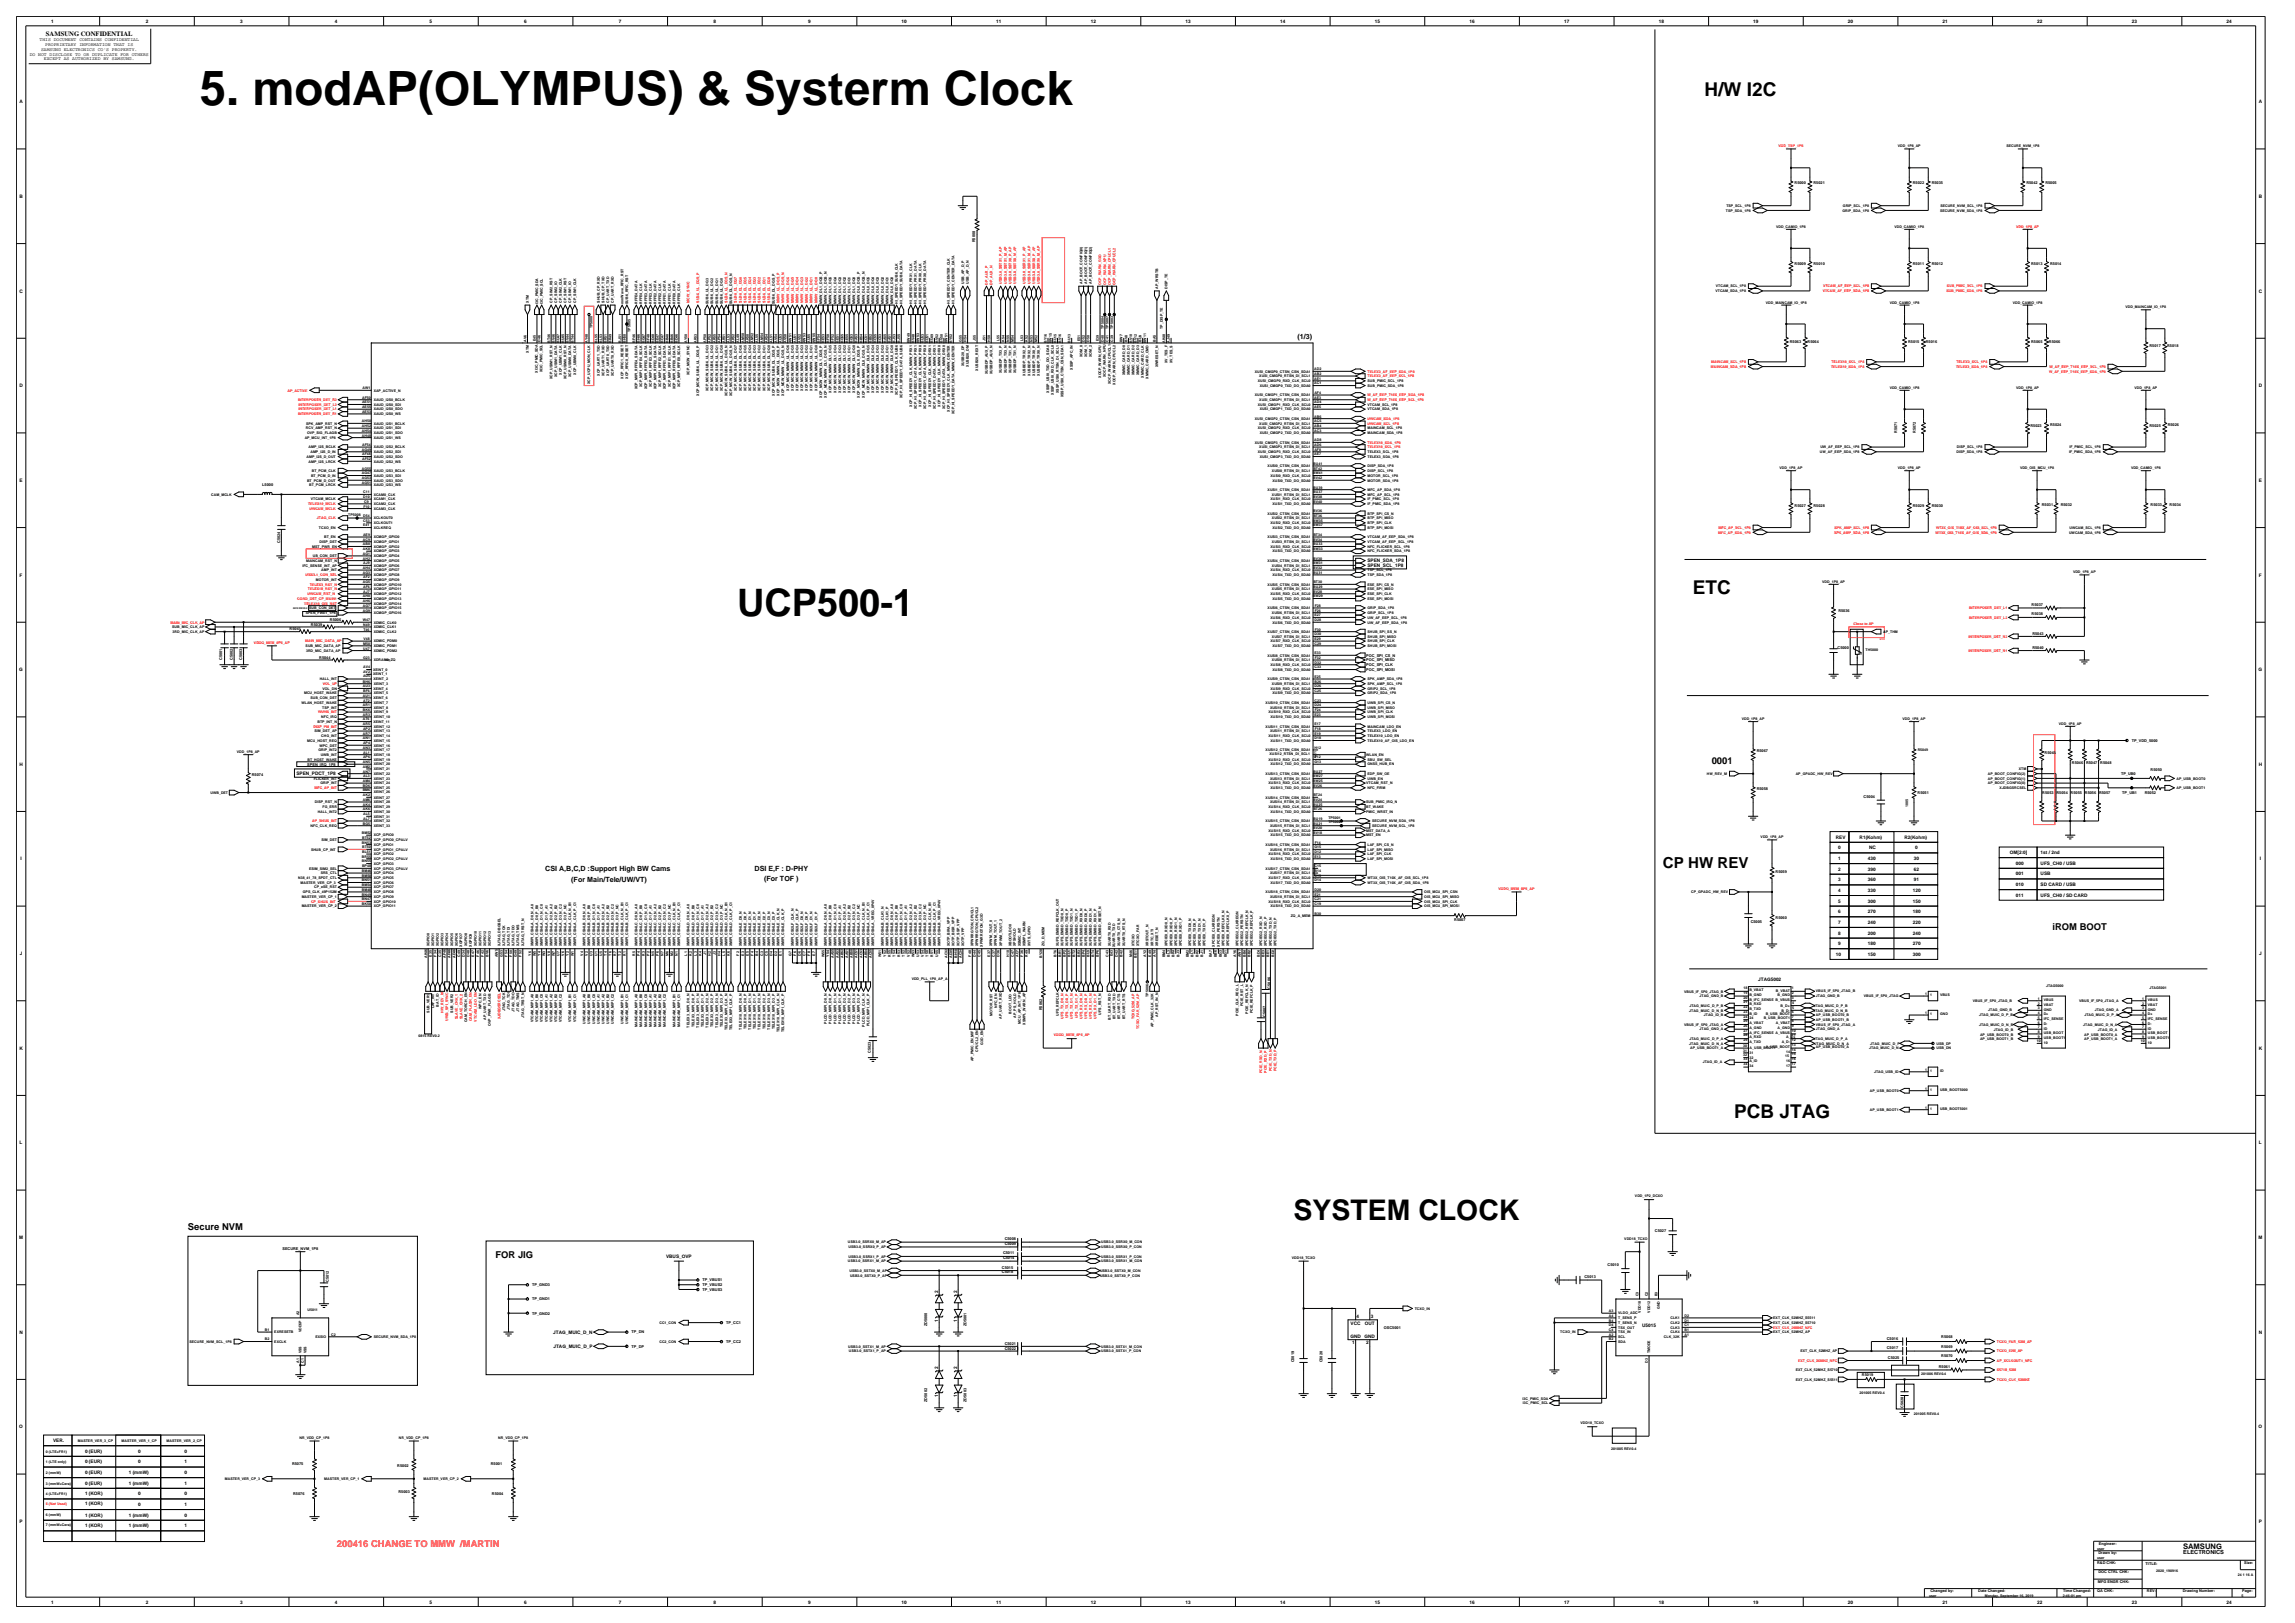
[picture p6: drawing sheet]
<svg xmlns="http://www.w3.org/2000/svg" width="420mm" height="297mm" viewBox="0 0 420 297" stroke-linecap="round" stroke-linejoin="round" font-family="sans-serif">
<defs><g id="words">
<text font-size="8.7" x="36.6" y="19.2">5. modAP(OLYMPUS) &amp; Systerm Clock</text>
<text font-size="6.9" x="134.9" y="112.7">UCP500-1</text>
<text font-size="5.2" x="236.7" y="223.3">SYSTEM CLOCK</text>
<g font-size="3.5">
<text x="312" y="17.5">H/W I2C</text>
<text x="309.8" y="108.7">ETC</text>
<text x="317.4" y="204.6">PCB JTAG</text>
</g>
<text font-size="2.8" x="304.3" y="158.8">CP HW REV</text>
<g font-size="1.7">
<text x="313.2" y="139.8">0001</text>
<text x="375.6" y="170.1">iROM BOOT</text>
<text x="34.4" y="225.1">Secure NVM</text>
<text x="90.7" y="230.1">FOR JIG</text>
</g>
<text font-size="1.7" fill="#f00" x="61.7" y="283.2">200416 CHANGE TO MMW /MARTIN</text>
<text font-size="1.4" x="399.5" y="283.4">SAMSUNG</text>
<g font-size="1.3">
<text x="237.5" y="62.1">(1/3)</text>
<text x="99.8" y="159.3">CSI A,B,C,D :Support High BW Cams</text>
<text x="104.5" y="161.5">(For Main/Tele/UW/VT)</text>
<text x="138.1" y="159.3">DSI E,F : D-PHY</text>
<text x="139.8" y="161.3">(For TOF )</text>
</g>
<text font-size="1.2" x="8.4" y="6.5">SAMSUNG CONFIDENTIAL</text>
<text font-size="1" x="399.5" y="284.4">ELECTRONICS</text>
<g font-size=".9">
<text x="9.3" y="4.2">1</text>
<text x="26.7" y="4.2">2</text>
<text x="44" y="4.2">3</text>
<text x="61.3" y="4.2">4</text>
<text x="78.6" y="4.2">5</text>
<text x="95.9" y="4.2">6</text>
<text x="113.3" y="4.2">7</text>
<text x="130.6" y="4.2">8</text>
<text x="147.9" y="4.2">9</text>
<text x="165" y="4.2">10</text>
<text x="182.3" y="4.2">11</text>
<text x="199.6" y="4.2">12</text>
<text x="217" y="4.2">13</text>
<text x="234.3" y="4.2">14</text>
<text x="251.6" y="4.2">15</text>
<text x="268.9" y="4.2">16</text>
<text x="286.2" y="4.2">17</text>
<text x="303.6" y="4.2">18</text>
<text x="320.9" y="4.2">19</text>
<text x="338.2" y="4.2">20</text>
<text x="355.5" y="4.2">21</text>
<text x="372.8" y="4.2">22</text>
<text x="390.2" y="4.2">23</text>
<text x="407.5" y="4.2">24</text>
<text x="5.4" y="10.2">DO NOT DISCLOSE TO OR DUPLICATE FOR OTHERS</text>
<text x="7.3" y="7.6">THIS DOCUMENT CONTAINS CONFIDENTIAL</text>
<text x="7.5" y="9.3">SAMSUNG ELECTRONICS CO'S PROPERTY.</text>
<text x="8" y="11">EXCEPT AS AUTHORIZED BY SAMSUNG.</text>
<text x="8.3" y="8.4">PROPRIETARY INFORMATION THAT IS</text>
<text x="3.6" y="18.9">A</text>
<text x="413.4" y="18.9">A</text>
<text x="3.6" y="36.2">B</text>
<text x="413.4" y="36.2">B</text>
<text x="3.6" y="53.5">C</text>
<text x="413.4" y="53.5">C</text>
<text x="3.6" y="70.9">D</text>
<text x="413.4" y="70.9">D</text>
<text x="3.6" y="88.2">E</text>
<text x="413.4" y="88.2">E</text>
<text x="3.6" y="105.5">F</text>
<text x="250.3" y="103.8">SPEN_SCL_1P8</text>
<text x="250.3" y="102.9">SPEN_SDA_1P8</text>
<text x="413.4" y="105.5">F</text>
<text x="3.5" y="122.8">G</text>
<text x="413.3" y="122.8">G</text>
<text x="3.6" y="140.2">H</text>
<text x="54.2" y="141.9">SPEN_PDCT_1P8</text>
<text x="413.4" y="140.2">H</text>
<text x="336" y="153.5">REV</text>
<text x="336.4" y="155.4">0</text>
<text x="340.3" y="153.5">R1(Kohm)</text>
<text x="342.1" y="155.4">NC</text>
<text x="348.5" y="153.5">R2(Kohm)</text>
<text x="350.5" y="155.4">0</text>
<text x="3.7" y="157.5">I</text>
<text x="336.4" y="159.3">2</text>
<text x="336.4" y="161.3">3</text>
<text x="336.4" y="157.4">1</text>
<text x="341.8" y="161.3">360</text>
<text x="341.8" y="159.3">390</text>
<text x="341.8" y="157.4">430</text>
<text x="350.3" y="159.3">62</text>
<text x="350.3" y="161.3">91</text>
<text x="350.3" y="157.4">30</text>
<text x="367.8" y="156.3">OM[2:0]</text>
<text x="368.9" y="158.2">000</text>
<text x="368.9" y="160.2">001</text>
<text x="373.5" y="156.3">1st / 2nd</text>
<text x="373.5" y="158.2">UFS_CH0 / USB</text>
<text x="373.5" y="160.2">USB</text>
<text x="413.5" y="157.5">I</text>
<text x="336.4" y="163.2">4</text>
<text x="336.4" y="167.1">6</text>
<text x="336.4" y="165.2">5</text>
<text x="341.8" y="165.2">300</text>
<text x="341.8" y="163.2">330</text>
<text x="341.8" y="167.1">270</text>
<text x="350.1" y="163.2">120</text>
<text x="350.1" y="167.1">180</text>
<text x="350.1" y="165.2">150</text>
<text x="368.9" y="164.1">011</text>
<text x="368.9" y="162.1">010</text>
<text x="373.5" y="164.1">UFS_CH0 / SD CARD</text>
<text x="373.5" y="162.1">SD CARD / USB</text>
<text x="336.4" y="173">9</text>
<text x="336.4" y="171">8</text>
<text x="336.4" y="169.1">7</text>
<text x="341.8" y="169.1">240</text>
<text x="341.8" y="171">200</text>
<text x="341.8" y="173">180</text>
<text x="350.1" y="173">270</text>
<text x="350.1" y="169.1">220</text>
<text x="350.1" y="171">240</text>
<text x="3.6" y="174.8">J</text>
<text x="321.8" y="179.5">JTAG5002</text>
<text x="336" y="174.9">10</text>
<text x="341.8" y="174.9">150</text>
<text x="350.1" y="174.9">300</text>
<text x="413.4" y="174.8">J</text>
<text x="3.6" y="192.1">K</text>
<text x="413.4" y="192.1">K</text>
<text x="3.6" y="209.4">L</text>
<text x="413.4" y="209.4">L</text>
<text x="3.5" y="226.7">M</text>
<text x="413.3" y="226.7">M</text>
<text x="121.9" y="230.2">VBUS_OVP</text>
<text x="171.7" y="236.6" transform="rotate(-90 171.7 236.6)">2</text>
<text x="175.2" y="236.6" transform="rotate(-90 175.2 236.6)">2</text>
<text x="3.6" y="244.1">N</text>
<text x="101.2" y="244.1">JTAG_MUIC_D_N</text>
<text x="171.7" y="241.8" transform="rotate(-90 171.7 241.8)">1</text>
<text x="175.2" y="241.8" transform="rotate(-90 175.2 241.8)">1</text>
<text x="247.1" y="244.8">GND</text>
<text x="247.2" y="242.5">VCC</text>
<text x="247.4" y="245.9">1</text>
<text x="248.3" y="241.1">4</text>
<text x="249.7" y="244.8">GND</text>
<text x="249.8" y="242.5">OUT</text>
<text x="250" y="245.9">2</text>
<text x="250.9" y="241.1">3</text>
<text x="300.5" y="242.8">U5015</text>
<text x="413.4" y="244.1">N</text>
<text x="101.3" y="246.7">JTAG_MUIC_D_P</text>
<text x="171.7" y="250.5" transform="rotate(-90 171.7 250.5)">2</text>
<text x="175.2" y="250.5" transform="rotate(-90 175.2 250.5)">2</text>
<text x="171.7" y="255.7" transform="rotate(-90 171.7 255.7)">1</text>
<text x="175.2" y="255.7" transform="rotate(-90 175.2 255.7)">1</text>
<text x="3.5" y="261.4">O</text>
<text x="9.7" y="263.9">VER.</text>
<text x="413.3" y="261.4">O</text>
<text x="15.6" y="267.8">0 (EUR)</text>
<text x="15.6" y="265.8">0 (EUR)</text>
<text x="15.6" y="269.7">0 (EUR)</text>
<text x="23.6" y="269.7">1 (mmW)</text>
<text x="25.3" y="265.8">0</text>
<text x="25.3" y="267.8">0</text>
<text x="33.7" y="265.8">0</text>
<text x="33.7" y="267.8">1</text>
<text x="33.7" y="269.7">0</text>
<text x="15.6" y="275.4">1 (KOR)</text>
<text x="15.6" y="273.6">1 (KOR)</text>
<text x="15.6" y="271.7">0 (EUR)</text>
<text x="23.6" y="271.7">1 (mmW)</text>
<text x="25.3" y="273.6">0</text>
<text x="25.3" y="275.6">0</text>
<text x="33.7" y="275.6">1</text>
<text x="33.7" y="273.6">0</text>
<text x="33.7" y="271.7">1</text>
<text x="3.6" y="278.7">P</text>
<text x="15.6" y="279.5">1 (KOR)</text>
<text x="15.6" y="277.5">1 (KOR)</text>
<text x="23.6" y="279.5">1 (mmW)</text>
<text x="23.6" y="277.5">1 (mmW)</text>
<text x="33.7" y="279.5">1</text>
<text x="33.7" y="277.5">0</text>
<text x="413.4" y="278.7">P</text>
<text x="9.3" y="293.4">1</text>
<text x="26.7" y="293.4">2</text>
<text x="44" y="293.4">3</text>
<text x="61.3" y="293.4">4</text>
<text x="78.6" y="293.4">5</text>
<text x="95.9" y="293.4">6</text>
<text x="113.3" y="293.4">7</text>
<text x="130.6" y="293.4">8</text>
<text x="147.9" y="293.4">9</text>
<text x="165" y="293.4">10</text>
<text x="182.3" y="293.4">11</text>
<text x="199.6" y="293.4">12</text>
<text x="217" y="293.4">13</text>
<text x="234.3" y="293.4">14</text>
<text x="251.6" y="293.4">15</text>
<text x="268.9" y="293.4">16</text>
<text x="286.2" y="293.4">17</text>
<text x="303.6" y="293.4">18</text>
<text x="320.9" y="293.4">19</text>
<text x="338.2" y="293.4">20</text>
<text x="355.5" y="293.4">21</text>
<text x="372.8" y="293.4">22</text>
<text x="390.2" y="293.4">23</text>
<text x="407.5" y="293.4">24</text>
</g>
<g font-size=".7" fill="#f00">
<text x="325.5" y="26.8">VDD_TSP_1P8</text>
<text x="369" y="41.7">VDD_1P8_AP</text>
<text x="180.8" y="52.1" transform="rotate(-90 180.8 52.1)">DP_AUX_P</text>
<text x="181.6" y="52.1" transform="rotate(-90 181.6 52.1)">DP_AUX_N</text>
<text x="183.4" y="51.9" transform="rotate(-90 183.4 51.9)">USB3.0_SSTX1_P_AP</text>
<text x="184.2" y="51.9" transform="rotate(-90 184.2 51.9)">USB3.0_SSTX1_M_AP</text>
<text x="185.1" y="51.9" transform="rotate(-90 185.1 51.9)">USB3.0_SSTX0_P_AP</text>
<text x="186" y="51.9" transform="rotate(-90 186 51.9)">USB3.0_SSTX0_M_AP</text>
<text x="187.7" y="51.9" transform="rotate(-90 187.7 51.9)">USB3.0_SSRX1_P_AP</text>
<text x="188.6" y="51.9" transform="rotate(-90 188.6 51.9)">USB3.0_SSRX1_M_AP</text>
<text x="189.4" y="51.9" transform="rotate(-90 189.4 51.9)">USB3.0_SSRX0_P_AP</text>
<text x="190.3" y="51.9" transform="rotate(-90 190.3 51.9)">USB3.0_SSRX0_M_AP</text>
<text x="201.5" y="52.1" transform="rotate(-90 201.5 52.1)">OCP_WARN_G3D</text>
<text x="202.4" y="52.1" transform="rotate(-90 202.4 52.1)">OCP_WARN_NPU</text>
<text x="203.3" y="52.1" transform="rotate(-90 203.3 52.1)">OCP_WARN_CPUCL1</text>
<text x="204.2" y="52.1" transform="rotate(-90 204.2 52.1)">OCP_WARN_CPUCL2</text>
<text x="333.6" y="53.5">VTCAM_AF_EEP_SDA_1P8</text>
<text x="333.6" y="52.6">VTCAM_AF_EEP_SCL_1P8</text>
<text x="356.2" y="53.5">SUB_PMIC_SDA_1P8</text>
<text x="356.3" y="52.6">SUB_PMIC_SCL_1P8</text>
<text x="126.2" y="55.4" transform="rotate(-90 126.2 55.4)">MCW_SYNC</text>
<text x="127.9" y="55.4" transform="rotate(-90 127.9 55.4)">SUB6_UL_DQS_P</text>
<text x="133.1" y="55.4" transform="rotate(-90 133.1 55.4)">SUB6_UL_DQS_N</text>
<text x="134.9" y="55.4" transform="rotate(-90 134.9 55.4)">SUB6_DL_DQ7</text>
<text x="135.7" y="55.4" transform="rotate(-90 135.7 55.4)">SUB6_DL_DQ6</text>
<text x="136.6" y="55.4" transform="rotate(-90 136.6 55.4)">SUB6_DL_DQ5</text>
<text x="137.5" y="55.4" transform="rotate(-90 137.5 55.4)">SUB6_DL_DQ4</text>
<text x="138.3" y="55.4" transform="rotate(-90 138.3 55.4)">SUB6_DL_DQ3</text>
<text x="139.2" y="55.4" transform="rotate(-90 139.2 55.4)">SUB6_DL_DQ2</text>
<text x="140.1" y="55.4" transform="rotate(-90 140.1 55.4)">SUB6_DL_DQ1</text>
<text x="140.9" y="55.4" transform="rotate(-90 140.9 55.4)">SUB6_DL_DQ0</text>
<text x="142.7" y="55.4" transform="rotate(-90 142.7 55.4)">MMW_UL_DQS_P</text>
<text x="143.5" y="55.4" transform="rotate(-90 143.5 55.4)">MMW_UL_DQS_N</text>
<text x="144.4" y="55.4" transform="rotate(-90 144.4 55.4)">MMW_UL_DQ6</text>
<text x="145.3" y="55.4" transform="rotate(-90 145.3 55.4)">MMW_UL_DQ5</text>
<text x="146.1" y="55.4" transform="rotate(-90 146.1 55.4)">MMW_UL_DQ4</text>
<text x="147" y="55.4" transform="rotate(-90 147 55.4)">MMW_UL_DQ3</text>
<text x="147.9" y="55.4" transform="rotate(-90 147.9 55.4)">MMW_UL_DQ2</text>
<text x="148.7" y="55.4" transform="rotate(-90 148.7 55.4)">MMW_UL_DQ1</text>
<text x="149.6" y="55.4" transform="rotate(-90 149.6 55.4)">MMW_UL_DQ0</text>
<text x="52.6" y="71.7">AP_ACTIVE</text>
<text x="250.3" y="68.2">TELEX3_AF_EEP_SDA_1P8</text>
<text x="250.3" y="69">TELEX3_AF_EEP_SCL_1P8</text>
<text x="313.1" y="67.3">MAINCAM_SDA_1P8</text>
<text x="313.2" y="66.5">MAINCAM_SCL_1P8</text>
<text x="335.1" y="67.3">TELEX10_SDA_1P8</text>
<text x="335.2" y="66.5">TELEX10_SCL_1P8</text>
<text x="358" y="67.3">TELEX3_SDA_1P8</text>
<text x="358" y="66.5">TELEX3_SCL_1P8</text>
<text x="375" y="68.2">W_AF_EEP_T10X_EEP_SDA_1P8</text>
<text x="375.1" y="67.3">W_AF_EEP_T10X_EEP_SCL_1P8</text>
<text x="54.6" y="73.4">INTERPOSER_DET_R2</text>
<text x="54.6" y="76">INTERPOSER_DET_R1</text>
<text x="54.6" y="75.1">INTERPOSER_DET_L1</text>
<text x="54.6" y="74.2">INTERPOSER_DET_L2</text>
<text x="250.3" y="72.5">W_AF_EEP_T10X_EEP_SDA_1P8</text>
<text x="250.3" y="73.4">W_AF_EEP_T10X_EEP_SCL_1P8</text>
<text x="250.3" y="76.8">UWCAM_SDA_1P8</text>
<text x="250.3" y="77.7">UWCAM_SCL_1P8</text>
<text x="250.3" y="81.2">TELEX10_SDA_1P8</text>
<text x="250.3" y="82">TELEX10_SCL_1P8</text>
<text x="56.4" y="92.4">TELEX10_MCLK</text>
<text x="56.6" y="93.3">UWCAM_MCLK</text>
<text x="58" y="95">JTAG_CLK</text>
<text x="314.4" y="97.6">MFC_AP_SDA_1P8</text>
<text x="314.5" y="96.8">MFC_AP_SCL_1P8</text>
<text x="335.6" y="97.6">SPK_AMP_SDA_1P8</text>
<text x="335.7" y="96.8">SPK_AMP_SCL_1P8</text>
<text x="354.2" y="97.6">WT3X_OIS_T10X_AF_OIS_SDA_1P8</text>
<text x="354.3" y="96.8">WT3X_OIS_T10X_AF_OIS_SCL_1P8</text>
<text x="55.9" y="105.4">USB3.1_CON_SEL</text>
<text x="56.7" y="107.2">TELEX3_RST_N</text>
<text x="54.4" y="109.8">COND_DET_CP_MAIN1</text>
<text x="55.7" y="110.6">TELEX10_OIS_RST</text>
<text x="56.3" y="108.9">UWCAM_RST_N</text>
<text x="56.3" y="108">TELEX10_RST_N</text>
<text x="360.3" y="111.5">INTERPOSER_DET_L1</text>
<text x="360.3" y="113.2">INTERPOSER_DET_L2</text>
<text x="31.2" y="114.1">MAIN_MIC_CLK_AP</text>
<text x="46.5" y="117.8">VDDQ_MEM_0P5_AP</text>
<text x="55.9" y="117.6">MAIN_MIC_DATA_AP</text>
<text x="339.2" y="114.3">Close to AP</text>
<text x="360.3" y="119.3">INTERPOSER_DET_R1</text>
<text x="360.3" y="116.7">INTERPOSER_DET_R2</text>
<text x="59.1" y="125.3">VOL_UP</text>
<text x="58.2" y="130.5">WUHB_INT</text>
<text x="57.4" y="133.1">DISP_PM_INT</text>
<text x="57.6" y="144.4">MFC_AP_INT</text>
<text x="57.1" y="150.5">AP_SHUB_INT</text>
<text x="56.9" y="165.2">CP_SHUB_INT</text>
<text x="274.2" y="162.8">VDDQ_MEM_0P5_AP</text>
<text x="81.2" y="185.3" transform="rotate(-90 81.2 185.3)">HW_REV_M</text>
<text x="82" y="186.8" transform="rotate(-90 82 186.8)">UWB_SPI_SYNC</text>
<text x="83.8" y="186.5" transform="rotate(-90 83.8 186.5)">SLAVE_CHK_1</text>
<text x="84.6" y="186.5" transform="rotate(-90 84.6 186.5)">SLAVE_CHK_2</text>
<text x="86.4" y="186.9" transform="rotate(-90 86.4 186.9)">CAM_FLASH_EN</text>
<text x="87.2" y="186.9" transform="rotate(-90 87.2 186.9)">VTCAM_LDO_EN</text>
<text x="91.6" y="186.5" transform="rotate(-90 91.6 186.5)">XJDBGSRCSEL</text>
<text x="192.8" y="189.6">VDDQ_MEM_0P5_AP</text>
<text x="194.6" y="186.4" transform="rotate(-90 194.6 186.4)">UFS_TX_D0_N</text>
<text x="195.5" y="186.3" transform="rotate(-90 195.5 186.3)">UFS_TX_D0_P</text>
<text x="196.4" y="186.4" transform="rotate(-90 196.4 186.4)">UFS_TX_D1_N</text>
<text x="197.2" y="186.3" transform="rotate(-90 197.2 186.3)">UFS_TX_D1_P</text>
<text x="198.1" y="186.4" transform="rotate(-90 198.1 186.4)">UFS_RX_D0_N</text>
<text x="199" y="186.4" transform="rotate(-90 199 186.4)">UFS_RX_D0_P</text>
<text x="199.8" y="186.4" transform="rotate(-90 199.8 186.4)">UFS_RX_D1_N</text>
<text x="200.7" y="186.4" transform="rotate(-90 200.7 186.4)">UFS_RX_D1_P</text>
<text x="207.6" y="186.6" transform="rotate(-90 207.6 186.6)">TCXO_52M_AP</text>
<text x="208.5" y="188.3" transform="rotate(-90 208.5 188.3)">TCXO_FAR_52M_AP</text>
<text x="231" y="196.3" transform="rotate(-90 231 196.3)">PCIE_RXD_N</text>
<text x="231.9" y="196.3" transform="rotate(-90 231.9 196.3)">PCIE_RXD_P</text>
<text x="232.7" y="196" transform="rotate(-90 232.7 196)">PCIE_TXD_N</text>
<text x="233.6" y="196" transform="rotate(-90 233.6 196)">PCIE_TXD_P</text>
<text x="324.5" y="243.1">EXT_CLK_26MHZ_NFC</text>
<text x="365.4" y="245.7">TCXO_FAR_52M_AP</text>
<text x="329.1" y="249.2">EXT_CLK_26MHZ_NFC</text>
<text x="365.4" y="250.9">S5710_52M</text>
<text x="365.4" y="249.2">AP_XCLKOUT1_NFC</text>
<text x="365.4" y="247.5">TCXO_52M_AP</text>
<text x="365.4" y="252.6">TCXO_CLK_52MHZ</text>
<text x="8.4" y="275.4">5 (Not Used)</text>
</g>
<g font-size=".7">
<text x="347.3" y="27">VDD_1P8_AP</text>
<text x="367.2" y="27">SECURE_NVM_1P8</text>
<text x="328.4" y="33.7">R5000</text>
<text x="331.9" y="33.7">R5021</text>
<text x="350.1" y="33.7">R5022</text>
<text x="353.5" y="33.7">R5035</text>
<text x="370.8" y="33.7">R5042</text>
<text x="374.3" y="33.7">R5005</text>
<text x="315.9" y="38.7">TSP_SDA_1P8</text>
<text x="315.9" y="37.9">TSP_SCL_1P8</text>
<text x="325" y="41.7">VDD_CAMIO_1P8</text>
<text x="337.2" y="38.7">GRIP_SDA_1P8</text>
<text x="337.3" y="37.9">GRIP_SCL_1P8</text>
<text x="346.7" y="41.7">VDD_CAMIO_1P8</text>
<text x="355" y="38.7">SECURE_NVM_SDA_1P8</text>
<text x="355.1" y="37.9">SECURE_NVM_SCL_1P8</text>
<text x="178.4" y="44.3" transform="rotate(-90 178.4 44.3)">R5008</text>
<text x="176.4" y="51.9" transform="rotate(-90 176.4 51.9)">USB_AP_D_P</text>
<text x="177.3" y="51.9" transform="rotate(-90 177.3 51.9)">USB_AP_D_N</text>
<text x="198.1" y="51.9" transform="rotate(-90 198.1 51.9)">AP_BOOT_CONFIG(0)</text>
<text x="199" y="51.9" transform="rotate(-90 199 51.9)">AP_BOOT_CONFIG(1)</text>
<text x="199.8" y="51.9" transform="rotate(-90 199.8 51.9)">AP_BOOT_CONFIG(2)</text>
<text x="212" y="52.8" transform="rotate(-90 212 52.8)">AP_WRSTB</text>
<text x="213.7" y="52.8" transform="rotate(-90 213.7 52.8)">DISP_TE</text>
<text x="313.9" y="53.5">VTCAM_SDA_1P8</text>
<text x="314" y="52.6">VTCAM_SCL_1P8</text>
<text x="328.4" y="48.5">R5009</text>
<text x="331.9" y="48.5">R5010</text>
<text x="350.1" y="48.5">R5011</text>
<text x="353.5" y="48.5">R5012</text>
<text x="371.7" y="48.5">R5013</text>
<text x="375.2" y="48.5">R5014</text>
<text x="96.8" y="55.4" transform="rotate(-90 96.8 55.4)">XTM</text>
<text x="98.5" y="55.6" transform="rotate(-90 98.5 55.6)">I3C_PMIC_SDA</text>
<text x="99.4" y="55.6" transform="rotate(-90 99.4 55.6)">I3C_PMIC_SCL</text>
<text x="101.1" y="55.4" transform="rotate(-90 101.1 55.4)">CP_SIM2_RST</text>
<text x="102" y="55.4" transform="rotate(-90 102 55.4)">CP_SIM2_IO</text>
<text x="102.8" y="55.4" transform="rotate(-90 102.8 55.4)">CP_SIM2_CLK</text>
<text x="103.7" y="55.4" transform="rotate(-90 103.7 55.4)">CP_SIM1_RST</text>
<text x="104.6" y="55.4" transform="rotate(-90 104.6 55.4)">CP_SIM1_IO</text>
<text x="105.4" y="55.4" transform="rotate(-90 105.4 55.4)">CP_SIM1_CLK</text>
<text x="109.8" y="55.4" transform="rotate(-90 109.8 55.4)">SHUB_CP_RXD</text>
<text x="110.6" y="55.4" transform="rotate(-90 110.6 55.4)">SHUB_CP_TXD</text>
<text x="111.5" y="55.4" transform="rotate(-90 111.5 55.4)">CP_UART_TXD</text>
<text x="112.3" y="55.4" transform="rotate(-90 112.3 55.4)">CP_UART_RXD</text>
<text x="114.1" y="55.6" transform="rotate(-90 114.1 55.6)">mmWave_RFIC_RST</text>
<text x="115" y="55.6" transform="rotate(-90 115 55.6)">SUB6_RFIC_RST</text>
<text x="116.7" y="55.6" transform="rotate(-90 116.7 55.6)">RFFE4_DATA</text>
<text x="117.6" y="55.6" transform="rotate(-90 117.6 55.6)">RFFE4_CLK</text>
<text x="118.4" y="55.6" transform="rotate(-90 118.4 55.6)">RFFE3_DATA</text>
<text x="119.3" y="55.6" transform="rotate(-90 119.3 55.6)">RFFE3_CLK</text>
<text x="120.1" y="55.6" transform="rotate(-90 120.1 55.6)">RFFE2_DATA</text>
<text x="121" y="55.6" transform="rotate(-90 121 55.6)">RFFE2_CLK</text>
<text x="121.9" y="55.6" transform="rotate(-90 121.9 55.6)">RFFE1_DATA</text>
<text x="122.8" y="55.6" transform="rotate(-90 122.8 55.6)">RFFE1_CLK</text>
<text x="123.6" y="55.6" transform="rotate(-90 123.6 55.6)">RFFE0_DATA</text>
<text x="124.5" y="55.6" transform="rotate(-90 124.5 55.6)">RFFE0_CLK</text>
<text x="129.7" y="55.6" transform="rotate(-90 129.7 55.6)">SUB6_UL_DQ3</text>
<text x="130.5" y="55.6" transform="rotate(-90 130.5 55.6)">SUB6_UL_DQ2</text>
<text x="131.4" y="55.6" transform="rotate(-90 131.4 55.6)">SUB6_UL_DQ1</text>
<text x="132.3" y="55.6" transform="rotate(-90 132.3 55.6)">SUB6_UL_DQ0</text>
<text x="134" y="55.6" transform="rotate(-90 134 55.6)">SUB6_DL_DQS_N</text>
<text x="141.8" y="55.6" transform="rotate(-90 141.8 55.6)">SUB6_DL_DQS_P</text>
<text x="150.5" y="55.6" transform="rotate(-90 150.5 55.6)">MMW_DL1_DQS_P</text>
<text x="151.3" y="55.6" transform="rotate(-90 151.3 55.6)">MMW_DL1_DQS_N</text>
<text x="152.2" y="55.6" transform="rotate(-90 152.2 55.6)">MMW_DL1_DQ5</text>
<text x="153.1" y="55.6" transform="rotate(-90 153.1 55.6)">MMW_DL1_DQ4</text>
<text x="153.9" y="55.6" transform="rotate(-90 153.9 55.6)">MMW_DL1_DQ3</text>
<text x="154.8" y="55.6" transform="rotate(-90 154.8 55.6)">MMW_DL1_DQ2</text>
<text x="155.7" y="55.6" transform="rotate(-90 155.7 55.6)">MMW_DL1_DQ1</text>
<text x="156.5" y="55.6" transform="rotate(-90 156.5 55.6)">MMW_DL1_DQ0</text>
<text x="157.4" y="55.6" transform="rotate(-90 157.4 55.6)">MMW_DL0_DQS_P</text>
<text x="158.3" y="55.6" transform="rotate(-90 158.3 55.6)">MMW_DL0_DQS_N</text>
<text x="159.1" y="55.6" transform="rotate(-90 159.1 55.6)">MMW_DL0_DQ5</text>
<text x="160" y="55.6" transform="rotate(-90 160 55.6)">MMW_DL0_DQ4</text>
<text x="160.9" y="55.6" transform="rotate(-90 160.9 55.6)">MMW_DL0_DQ3</text>
<text x="161.7" y="55.6" transform="rotate(-90 161.7 55.6)">MMW_DL0_DQ2</text>
<text x="162.6" y="55.6" transform="rotate(-90 162.6 55.6)">MMW_DL0_DQ1</text>
<text x="163.4" y="55.6" transform="rotate(-90 163.4 55.6)">MMW_DL0_DQ0</text>
<text x="164.3" y="55.6" transform="rotate(-90 164.3 55.6)">HI_SPEEDY_SUB6_CLK</text>
<text x="165.2" y="55.6" transform="rotate(-90 165.2 55.6)">HI_SPEEDY_SUB6_DATA</text>
<text x="166.9" y="55.6" transform="rotate(-90 166.9 55.6)">HI_SPEEDY_PRX1_CLK</text>
<text x="167.8" y="55.6" transform="rotate(-90 167.8 55.6)">HI_SPEEDY_PRX1_DATA</text>
<text x="168.7" y="55.6" transform="rotate(-90 168.7 55.6)">HI_SPEEDY_PRX0_CLK</text>
<text x="169.5" y="55.6" transform="rotate(-90 169.5 55.6)">HI_SPEEDY_PRX0_DATA</text>
<text x="173.8" y="55.6" transform="rotate(-90 173.8 55.6)">HI_SPEEDY_CENTER_CLK</text>
<text x="174.7" y="55.6" transform="rotate(-90 174.7 55.6)">HI_SPEEDY_CENTER_DATA</text>
<text x="323.2" y="55.5">VDD_MAINCAM_IO_1P8</text>
<text x="345.8" y="55.5">VDD_CAMIO_1P8</text>
<text x="368.3" y="55.5">VDD_CAMIO_1P8</text>
<text x="389" y="56.4">VDD_MAINCAM_IO_1P8</text>
<text x="96.3" y="62.5" transform="rotate(-90 96.3 62.5)">AV6</text>
<text x="96.8" y="64.6" transform="rotate(-90 96.8 64.6)">XTM</text>
<text x="98.1" y="62.5" transform="rotate(-90 98.1 62.5)">E45</text>
<text x="98.9" y="62.5" transform="rotate(-90 98.9 62.5)">D46</text>
<text x="100.7" y="62.7" transform="rotate(-90 100.7 62.7)">BT46</text>
<text x="101.5" y="62.7" transform="rotate(-90 101.5 62.7)">BV46</text>
<text x="102.4" y="62.7" transform="rotate(-90 102.4 62.7)">BU47</text>
<text x="103.3" y="62.7" transform="rotate(-90 103.3 62.7)">BU45</text>
<text x="104.1" y="62.7" transform="rotate(-90 104.1 62.7)">BV44</text>
<text x="105" y="62.7" transform="rotate(-90 105 62.7)">BT44</text>
<text x="107.6" y="62.7" transform="rotate(-90 107.6 62.7)">AY48</text>
<text x="108.4" y="60.1" transform="rotate(-90 108.4 60.1)">TP5000</text>
<text x="109.3" y="62.7" transform="rotate(-90 109.3 62.7)">BL55</text>
<text x="110.2" y="62.7" transform="rotate(-90 110.2 62.7)">BL53</text>
<text x="111.1" y="62.7" transform="rotate(-90 111.1 62.7)">BR51</text>
<text x="111.9" y="62.7" transform="rotate(-90 111.9 62.7)">BR49</text>
<text x="113.7" y="62.7" transform="rotate(-90 113.7 62.7)">BJ51</text>
<text x="114.5" y="62.7" transform="rotate(-90 114.5 62.7)">BH50</text>
<text x="115.4" y="60.7" transform="rotate(-90 115.4 60.7)">TP5005</text>
<text x="116.2" y="62.7" transform="rotate(-90 116.2 62.7)">BF46</text>
<text x="117.1" y="62.7" transform="rotate(-90 117.1 62.7)">BH46</text>
<text x="118" y="62.7" transform="rotate(-90 118 62.7)">BG47</text>
<text x="118.9" y="62.7" transform="rotate(-90 118.9 62.7)">BF48</text>
<text x="119.7" y="62.7" transform="rotate(-90 119.7 62.7)">BD48</text>
<text x="120.6" y="62.7" transform="rotate(-90 120.6 62.7)">BE47</text>
<text x="121.4" y="62.7" transform="rotate(-90 121.4 62.7)">BC47</text>
<text x="122.3" y="62.7" transform="rotate(-90 122.3 62.7)">BB48</text>
<text x="123.2" y="62.7" transform="rotate(-90 123.2 62.7)">BB46</text>
<text x="124" y="62.7" transform="rotate(-90 124 62.7)">BD46</text>
<text x="125.8" y="62.7" transform="rotate(-90 125.8 62.7)">AY50</text>
<text x="127.5" y="62.7" transform="rotate(-90 127.5 62.7)">AR53</text>
<text x="129.2" y="62.7" transform="rotate(-90 129.2 62.7)">AP50</text>
<text x="130.1" y="62.7" transform="rotate(-90 130.1 62.7)">AP52</text>
<text x="131" y="62.7" transform="rotate(-90 131 62.7)">AR55</text>
<text x="131.8" y="62.7" transform="rotate(-90 131.8 62.7)">AP54</text>
<text x="132.7" y="62.7" transform="rotate(-90 132.7 62.7)">AR51</text>
<text x="133.6" y="62.7" transform="rotate(-90 133.6 62.7)">AL53</text>
<text x="134.4" y="62.7" transform="rotate(-90 134.4 62.7)">AK52</text>
<text x="135.3" y="62.7" transform="rotate(-90 135.3 62.7)">AL49</text>
<text x="136.2" y="62.8" transform="rotate(-90 136.2 62.8)">AM50</text>
<text x="137" y="62.7" transform="rotate(-90 137 62.7)">AK50</text>
<text x="137.9" y="62.8" transform="rotate(-90 137.9 62.8)">AM52</text>
<text x="138.8" y="62.7" transform="rotate(-90 138.8 62.7)">AL55</text>
<text x="139.6" y="62.8" transform="rotate(-90 139.6 62.8)">AM54</text>
<text x="140.5" y="62.7" transform="rotate(-90 140.5 62.7)">AK54</text>
<text x="141.4" y="62.7" transform="rotate(-90 141.4 62.7)">AL51</text>
<text x="142.2" y="62.7" transform="rotate(-90 142.2 62.7)">AV54</text>
<text x="143.1" y="62.7" transform="rotate(-90 143.1 62.7)">AU53</text>
<text x="144" y="62.7" transform="rotate(-90 144 62.7)">AV50</text>
<text x="144.8" y="62.8" transform="rotate(-90 144.8 62.8)">AW51</text>
<text x="145.7" y="62.7" transform="rotate(-90 145.7 62.7)">AU51</text>
<text x="146.6" y="62.7" transform="rotate(-90 146.6 62.7)">AV52</text>
<text x="147.4" y="62.8" transform="rotate(-90 147.4 62.8)">AW53</text>
<text x="148.3" y="62.7" transform="rotate(-90 148.3 62.7)">AU55</text>
<text x="149.2" y="62.8" transform="rotate(-90 149.2 62.8)">AW55</text>
<text x="150" y="62.7" transform="rotate(-90 150 62.7)">BF54</text>
<text x="150.9" y="62.7" transform="rotate(-90 150.9 62.7)">BE53</text>
<text x="151.8" y="62.7" transform="rotate(-90 151.8 62.7)">BF50</text>
<text x="152.6" y="62.7" transform="rotate(-90 152.6 62.7)">BF52</text>
<text x="153.5" y="62.7" transform="rotate(-90 153.5 62.7)">BE51</text>
<text x="154.4" y="62.7" transform="rotate(-90 154.4 62.7)">BG55</text>
<text x="155.2" y="62.7" transform="rotate(-90 155.2 62.7)">BE55</text>
<text x="156.1" y="62.7" transform="rotate(-90 156.1 62.7)">BG53</text>
<text x="157" y="62.7" transform="rotate(-90 157 62.7)">BA53</text>
<text x="157.8" y="62.7" transform="rotate(-90 157.8 62.7)">BB54</text>
<text x="158.7" y="62.7" transform="rotate(-90 158.7 62.7)">BC51</text>
<text x="159.5" y="62.7" transform="rotate(-90 159.5 62.7)">BB52</text>
<text x="160.4" y="62.7" transform="rotate(-90 160.4 62.7)">BC55</text>
<text x="161.3" y="62.7" transform="rotate(-90 161.3 62.7)">BC53</text>
<text x="162.2" y="62.7" transform="rotate(-90 162.2 62.7)">BA55</text>
<text x="163" y="62.7" transform="rotate(-90 163 62.7)">BA51</text>
<text x="163.9" y="62.7" transform="rotate(-90 163.9 62.7)">BJ53</text>
<text x="164.8" y="62.7" transform="rotate(-90 164.8 62.7)">BJ55</text>
<text x="166.5" y="62.8" transform="rotate(-90 166.5 62.8)">BW49</text>
<text x="167.3" y="62.7" transform="rotate(-90 167.3 62.7)">BV48</text>
<text x="168.2" y="62.8" transform="rotate(-90 168.2 62.8)">BW53</text>
<text x="169.1" y="62.7" transform="rotate(-90 169.1 62.7)">BU53</text>
<text x="169.9" y="62.7" transform="rotate(-90 169.9 62.7)">BU51</text>
<text x="170.8" y="62.7" transform="rotate(-90 170.8 62.7)">BU49</text>
<text x="171.7" y="62.7" transform="rotate(-90 171.7 62.7)">BV52</text>
<text x="172.5" y="62.7" transform="rotate(-90 172.5 62.7)">BV50</text>
<text x="173.4" y="62.8" transform="rotate(-90 173.4 62.8)">BW51</text>
<text x="174.3" y="62.7" transform="rotate(-90 174.3 62.7)">BY52</text>
<text x="176" y="62.5" transform="rotate(-90 176 62.5)">G55</text>
<text x="176.9" y="62.5" transform="rotate(-90 176.9 62.5)">H54</text>
<text x="178.6" y="62.4" transform="rotate(-90 178.6 62.4)">J55</text>
<text x="180.3" y="62.4" transform="rotate(-90 180.3 62.4)">J51</text>
<text x="181.2" y="62.5" transform="rotate(-90 181.2 62.5)">H50</text>
<text x="182.9" y="62.5" transform="rotate(-90 182.9 62.5)">L55</text>
<text x="183.8" y="62.5" transform="rotate(-90 183.8 62.5)">K54</text>
<text x="184.7" y="62.5" transform="rotate(-90 184.7 62.5)">N55</text>
<text x="185.5" y="62.5" transform="rotate(-90 185.5 62.5)">M54</text>
<text x="187.3" y="62.5" transform="rotate(-90 187.3 62.5)">L53</text>
<text x="188.1" y="62.5" transform="rotate(-90 188.1 62.5)">K52</text>
<text x="189" y="62.5" transform="rotate(-90 189 62.5)">N53</text>
<text x="189.9" y="62.5" transform="rotate(-90 189.9 62.5)">M52</text>
<text x="191.6" y="62.7" transform="rotate(-90 191.6 62.7)">BY16</text>
<text x="192.5" y="62.8" transform="rotate(-90 192.5 62.8)">BW15</text>
<text x="193.3" y="62.7" transform="rotate(-90 193.3 62.7)">BU15</text>
<text x="194.2" y="62.7" transform="rotate(-90 194.2 62.7)">BV16</text>
<text x="195.9" y="62.7" transform="rotate(-90 195.9 62.7)">BU13</text>
<text x="197.7" y="62.5" transform="rotate(-90 197.7 62.5)">E51</text>
<text x="198.1" y="65.4" transform="rotate(-90 198.1 65.4)">XOM_0</text>
<text x="198.5" y="62.5" transform="rotate(-90 198.5 62.5)">D52</text>
<text x="199" y="65.4" transform="rotate(-90 199 65.4)">XOM_1</text>
<text x="199.4" y="62.5" transform="rotate(-90 199.4 62.5)">D50</text>
<text x="199.8" y="65.4" transform="rotate(-90 199.8 65.4)">XOM_2</text>
<text x="201.1" y="62.5" transform="rotate(-90 201.1 62.5)">E39</text>
<text x="202" y="62.5" transform="rotate(-90 202 62.5)">D40</text>
<text x="202" y="60.1" transform="rotate(-90 202 60.1)">TP5004</text>
<text x="202.9" y="62.5" transform="rotate(-90 202.9 62.5)">C41</text>
<text x="202.9" y="60.1" transform="rotate(-90 202.9 60.1)">TP5007</text>
<text x="203.7" y="62.5" transform="rotate(-90 203.7 62.5)">C39</text>
<text x="203.7" y="60.1" transform="rotate(-90 203.7 60.1)">TP5003</text>
<text x="205.4" y="62.6" transform="rotate(-90 205.4 62.6)">BW7</text>
<text x="206.3" y="62.5" transform="rotate(-90 206.3 62.5)">BV8</text>
<text x="207.2" y="62.7" transform="rotate(-90 207.2 62.7)">BV10</text>
<text x="208.1" y="62.7" transform="rotate(-90 208.1 62.7)">BV12</text>
<text x="208.9" y="62.5" transform="rotate(-90 208.9 62.5)">BU9</text>
<text x="209.8" y="62.8" transform="rotate(-90 209.8 62.8)">BW11</text>
<text x="211.5" y="62.5" transform="rotate(-90 211.5 62.5)">BA5</text>
<text x="212.8" y="60.1" transform="rotate(-90 212.8 60.1)">TP_DISP_TE</text>
<text x="213.2" y="62.7" transform="rotate(-90 213.2 62.7)">AK48</text>
<text x="214.1" y="62.7" transform="rotate(-90 214.1 62.7)">AJ49</text>
<text x="327.6" y="62.8">R5063</text>
<text x="330.8" y="62.8">R5064</text>
<text x="349.2" y="62.8">R5015</text>
<text x="352.4" y="62.8">R5016</text>
<text x="371.7" y="62.8">R5065</text>
<text x="375" y="62.8">R5066</text>
<text x="393.4" y="63.4">R5017</text>
<text x="396.6" y="63.4">R5018</text>
<text x="66.4" y="71.2">AW1</text>
<text x="68.4" y="71.7">XAP_ACTIVE_N</text>
<text x="98.4" y="68.2" transform="rotate(-90 98.4 68.2)">XI3C_PMIC_SDA</text>
<text x="99.3" y="68.1" transform="rotate(-90 99.3 68.1)">XI3C_PMIC_SCL</text>
<text x="101.1" y="69.4" transform="rotate(-90 101.1 69.4)">XCP_USIM1_RST_N</text>
<text x="102" y="69.1" transform="rotate(-90 102 69.1)">XCP_USIM1_DATA</text>
<text x="102.8" y="68.6" transform="rotate(-90 102.8 68.6)">XCP_USIM1_CLK</text>
<text x="103.7" y="69.4" transform="rotate(-90 103.7 69.4)">XCP_USIM0_RST_N</text>
<text x="104.6" y="69.1" transform="rotate(-90 104.6 69.1)">XCP_USIM0_DATA</text>
<text x="105.4" y="68.6" transform="rotate(-90 105.4 68.6)">XCP_USIM0_CLK</text>
<text x="108" y="70.3" transform="rotate(-90 108 70.3)">XCP_UCPU_MON_CLK</text>
<text x="109.8" y="68.7" transform="rotate(-90 109.8 68.7)">XCP_UART1_TXD</text>
<text x="110.6" y="68.8" transform="rotate(-90 110.6 68.8)">XCP_UART1_RXD</text>
<text x="111.5" y="68.7" transform="rotate(-90 111.5 68.7)">XCP_UART0_TXD</text>
<text x="112.3" y="68.8" transform="rotate(-90 112.3 68.8)">XCP_UART0_RXD</text>
<text x="114.1" y="69.3" transform="rotate(-90 114.1 69.3)">XCP_RFIC1_RESET</text>
<text x="115" y="69.3" transform="rotate(-90 115 69.3)">XCP_RFIC0_RESET</text>
<text x="116.7" y="71.3" transform="rotate(-90 116.7 71.3)">XCP_MIPI_RFFE4_SDATA</text>
<text x="117.6" y="70.8" transform="rotate(-90 117.6 70.8)">XCP_MIPI_RFFE4_SCLK</text>
<text x="118.4" y="71.3" transform="rotate(-90 118.4 71.3)">XCP_MIPI_RFFE3_SDATA</text>
<text x="119.3" y="70.8" transform="rotate(-90 119.3 70.8)">XCP_MIPI_RFFE3_SCLK</text>
<text x="120.1" y="71.3" transform="rotate(-90 120.1 71.3)">XCP_MIPI_RFFE2_SDATA</text>
<text x="121" y="70.8" transform="rotate(-90 121 70.8)">XCP_MIPI_RFFE2_SCLK</text>
<text x="121.9" y="71.3" transform="rotate(-90 121.9 71.3)">XCP_MIPI_RFFE1_SDATA</text>
<text x="122.8" y="70.8" transform="rotate(-90 122.8 70.8)">XCP_MIPI_RFFE1_SCLK</text>
<text x="123.6" y="71.3" transform="rotate(-90 123.6 71.3)">XCP_MIPI_RFFE0_SDATA</text>
<text x="124.5" y="70.8" transform="rotate(-90 124.5 70.8)">XCP_MIPI_RFFE0_SCLK</text>
<text x="126.2" y="68.7" transform="rotate(-90 126.2 68.7)">XCP_MCW_SYNC</text>
<text x="129.7" y="71.6" transform="rotate(-90 129.7 71.6)">XCP_MCW_SUB6_UL_DQ3</text>
<text x="130.5" y="71.6" transform="rotate(-90 130.5 71.6)">XCP_MCW_SUB6_UL_DQ2</text>
<text x="131.4" y="71.6" transform="rotate(-90 131.4 71.6)">XCP_MCW_SUB6_UL_DQ1</text>
<text x="132.3" y="71.6" transform="rotate(-90 132.3 71.6)">XCP_MCW_SUB6_UL_DQ0</text>
<text x="134.9" y="71.6" transform="rotate(-90 134.9 71.6)">XCP_MCW_SUB6_DL_DQ7</text>
<text x="135.7" y="71.6" transform="rotate(-90 135.7 71.6)">XCP_MCW_SUB6_DL_DQ6</text>
<text x="136.6" y="71.6" transform="rotate(-90 136.6 71.6)">XCP_MCW_SUB6_DL_DQ5</text>
<text x="137.5" y="71.6" transform="rotate(-90 137.5 71.6)">XCP_MCW_SUB6_DL_DQ4</text>
<text x="138.3" y="71.6" transform="rotate(-90 138.3 71.6)">XCP_MCW_SUB6_DL_DQ3</text>
<text x="139.2" y="71.6" transform="rotate(-90 139.2 71.6)">XCP_MCW_SUB6_DL_DQ2</text>
<text x="140.1" y="71.6" transform="rotate(-90 140.1 71.6)">XCP_MCW_SUB6_DL_DQ1</text>
<text x="140.9" y="71.6" transform="rotate(-90 140.9 71.6)">XCP_MCW_SUB6_DL_DQ0</text>
<text x="144.4" y="71.5" transform="rotate(-90 144.4 71.5)">XCP_MCW_MMW_UL_DQ6</text>
<text x="145.3" y="71.5" transform="rotate(-90 145.3 71.5)">XCP_MCW_MMW_UL_DQ5</text>
<text x="146.1" y="71.5" transform="rotate(-90 146.1 71.5)">XCP_MCW_MMW_UL_DQ4</text>
<text x="147" y="71.5" transform="rotate(-90 147 71.5)">XCP_MCW_MMW_UL_DQ3</text>
<text x="147.9" y="71.5" transform="rotate(-90 147.9 71.5)">XCP_MCW_MMW_UL_DQ2</text>
<text x="148.7" y="71.5" transform="rotate(-90 148.7 71.5)">XCP_MCW_MMW_UL_DQ1</text>
<text x="149.6" y="71.5" transform="rotate(-90 149.6 71.5)">XCP_MCW_MMW_UL_DQ0</text>
<text x="152.2" y="71.9" transform="rotate(-90 152.2 71.9)">XCP_MCW_MMW_DL1_DQ5</text>
<text x="153.1" y="71.9" transform="rotate(-90 153.1 71.9)">XCP_MCW_MMW_DL1_DQ4</text>
<text x="153.9" y="71.9" transform="rotate(-90 153.9 71.9)">XCP_MCW_MMW_DL1_DQ3</text>
<text x="154.8" y="71.9" transform="rotate(-90 154.8 71.9)">XCP_MCW_MMW_DL1_DQ2</text>
<text x="155.7" y="71.9" transform="rotate(-90 155.7 71.9)">XCP_MCW_MMW_DL1_DQ1</text>
<text x="156.5" y="71.9" transform="rotate(-90 156.5 71.9)">XCP_MCW_MMW_DL1_DQ0</text>
<text x="159.1" y="71.9" transform="rotate(-90 159.1 71.9)">XCP_MCW_MMW_DL0_DQ5</text>
<text x="160" y="71.9" transform="rotate(-90 160 71.9)">XCP_MCW_MMW_DL0_DQ4</text>
<text x="160.9" y="71.9" transform="rotate(-90 160.9 71.9)">XCP_MCW_MMW_DL0_DQ3</text>
<text x="161.7" y="71.9" transform="rotate(-90 161.7 71.9)">XCP_MCW_MMW_DL0_DQ2</text>
<text x="162.6" y="71.9" transform="rotate(-90 162.6 71.9)">XCP_MCW_MMW_DL0_DQ1</text>
<text x="163.4" y="71.9" transform="rotate(-90 163.4 71.9)">XCP_MCW_MMW_DL0_DQ0</text>
<text x="176.4" y="67" transform="rotate(-90 176.4 67)">XUSB20_DP</text>
<text x="177.3" y="67.1" transform="rotate(-90 177.3 67.1)">XUSB20_DM</text>
<text x="179" y="67.8" transform="rotate(-90 179 67.8)">XUSB20_REXT</text>
<text x="180.8" y="68.4" transform="rotate(-90 180.8 68.4)">XUSBDP_AUX_P</text>
<text x="181.6" y="68.5" transform="rotate(-90 181.6 68.5)">XUSBDP_AUX_N</text>
<text x="183.4" y="68.3" transform="rotate(-90 183.4 68.3)">XUSBDP_TX3_P</text>
<text x="184.2" y="68.3" transform="rotate(-90 184.2 68.3)">XUSBDP_TX3_N</text>
<text x="185.1" y="68.3" transform="rotate(-90 185.1 68.3)">XUSBDP_TX1_P</text>
<text x="186" y="68.3" transform="rotate(-90 186 68.3)">XUSBDP_TX1_N</text>
<text x="187.7" y="68.7" transform="rotate(-90 187.7 68.7)">XUSBDP_TRX2_P</text>
<text x="188.6" y="68.8" transform="rotate(-90 188.6 68.8)">XUSBDP_TRX2_N</text>
<text x="189.4" y="68.7" transform="rotate(-90 189.4 68.7)">XUSBDP_TRX0_P</text>
<text x="190.3" y="68.8" transform="rotate(-90 190.3 68.8)">XUSBDP_TRX0_N</text>
<text x="192" y="71.9" transform="rotate(-90 192 71.9)">XSSP_USI0_TXD_DO_SDA0</text>
<text x="193.8" y="71.9" transform="rotate(-90 193.8 71.9)">XSSP_USI0_RTSN_DI_SCL1</text>
<text x="196.4" y="67.7" transform="rotate(-90 196.4 67.7)">XSSP_APC_IN</text>
<text x="201.5" y="69.1" transform="rotate(-90 201.5 69.1)">XOCP_WARN_GPU</text>
<text x="202.4" y="69" transform="rotate(-90 202.4 69)">XOCP_WARN_NPU</text>
<text x="203.3" y="70.3" transform="rotate(-90 203.3 70.3)">XOCP_WARN_CPUCL1</text>
<text x="204.2" y="70.4" transform="rotate(-90 204.2 70.4)">XOCP_WARN_CPUCL2</text>
<text x="205.9" y="68.6" transform="rotate(-90 205.9 68.6)">XMMC_CARD_D0</text>
<text x="206.8" y="68.6" transform="rotate(-90 206.8 68.6)">XMMC_CARD_D1</text>
<text x="207.6" y="68.6" transform="rotate(-90 207.6 68.6)">XMMC_CARD_D2</text>
<text x="208.5" y="68.6" transform="rotate(-90 208.5 68.6)">XMMC_CARD_D3</text>
<text x="209.3" y="69.1" transform="rotate(-90 209.3 69.1)">XMMC_CARD_CLK</text>
<text x="210.2" y="69.3" transform="rotate(-90 210.2 69.3)">XMMC_CARD_CMD</text>
<text x="212" y="67.2" transform="rotate(-90 212 67.2)">XWRESET_N</text>
<text x="213.7" y="66.4" transform="rotate(-90 213.7 66.4)">XV_TES_F</text>
<text x="214.5" y="66.5" transform="rotate(-90 214.5 66.5)">XV_TES_S</text>
<text x="229.7" y="68.2">XUSI_CMGP0_CTSN_CSN_SDA1</text>
<text x="230.2" y="69.9">XUSI_CMGP0_RXD_CLK_SCL0</text>
<text x="230.5" y="69">XUSI_CMGP0_RTSN_DI_SCL1</text>
<text x="230.5" y="70.8">XUSI_CMGP0_TXD_DO_SDA0</text>
<text x="240.5" y="67.8">AD2</text>
<text x="240.5" y="70.3">AC1</text>
<text x="240.5" y="68.6">AB2</text>
<text x="240.5" y="69.5">AE1</text>
<text x="250.3" y="70.8">SUB_PMIC_SDA_1P8</text>
<text x="250.3" y="69.9">SUB_PMIC_SCL_1P8</text>
<text x="345.8" y="71.1">VDD_CAMIO_1P8</text>
<text x="369" y="71.1">VDD_1P8_AP</text>
<text x="390.6" y="71.1">VDD_1P8_AP</text>
<text x="56" y="77.7">SPK_AMP_RST_N</text>
<text x="66.2" y="77.3">AH50</text>
<text x="66.3" y="75.6">AE53</text>
<text x="66.3" y="74.7">AE55</text>
<text x="66.3" y="73.8">AE51</text>
<text x="66.3" y="72.9">AF50</text>
<text x="68.4" y="77.7">XAUD_I2S1_BCLK</text>
<text x="68.4" y="73.4">XAUD_I2S0_BCLK</text>
<text x="68.4" y="76">XAUD_I2S0_WS</text>
<text x="68.4" y="75.1">XAUD_I2S0_SDO</text>
<text x="68.4" y="74.2">XAUD_I2S0_SDI</text>
<text x="127.9" y="72.4" transform="rotate(-90 127.9 72.4)">XCP_MCW_SUB6_UL_DQS_P</text>
<text x="133.1" y="72.5" transform="rotate(-90 133.1 72.5)">XCP_MCW_SUB6_UL_DQS_N</text>
<text x="134" y="72.5" transform="rotate(-90 134 72.5)">XCP_MCW_SUB6_DL_DQS_N</text>
<text x="141.8" y="72.4" transform="rotate(-90 141.8 72.4)">XCP_MCW_SUB6_DL_DQS_P</text>
<text x="142.7" y="72.4" transform="rotate(-90 142.7 72.4)">XCP_MCW_MMW_UL_DQS_P</text>
<text x="143.5" y="72.4" transform="rotate(-90 143.5 72.4)">XCP_MCW_MMW_UL_DQS_N</text>
<text x="150.5" y="72.8" transform="rotate(-90 150.5 72.8)">XCP_MCW_MMW_DL1_DQS_P</text>
<text x="151.3" y="72.8" transform="rotate(-90 151.3 72.8)">XCP_MCW_MMW_DL1_DQS_N</text>
<text x="157.4" y="72.8" transform="rotate(-90 157.4 72.8)">XCP_MCW_MMW_DL0_DQS_P</text>
<text x="158.3" y="72.8" transform="rotate(-90 158.3 72.8)">XCP_MCW_MMW_DL0_DQS_N</text>
<text x="164.3" y="72.4" transform="rotate(-90 164.3 72.4)">XCP_HI_SPEEDY_CLK_SUB6</text>
<text x="165.2" y="72.8" transform="rotate(-90 165.2 72.8)">XCP_HI_SPEEDY_DATA_SUB6</text>
<text x="166.9" y="74.4" transform="rotate(-90 166.9 74.4)">XCP_HI_SPEEDY_CLK_MMW_PRX1</text>
<text x="167.8" y="74.9" transform="rotate(-90 167.8 74.9)">XCP_HI_SPEEDY_DATA_MMW_PRX1</text>
<text x="168.7" y="74.4" transform="rotate(-90 168.7 74.4)">XCP_HI_SPEEDY_CLK_MMW_PRX0</text>
<text x="169.5" y="74.9" transform="rotate(-90 169.5 74.9)">XCP_HI_SPEEDY_DATA_MMW_PRX0</text>
<text x="170.4" y="74.4" transform="rotate(-90 170.4 74.4)">XCP_HI_SPEEDY_CLK_MMW_DRX1</text>
<text x="171.2" y="74.9" transform="rotate(-90 171.2 74.9)">XCP_HI_SPEEDY_DATA_MMW_DRX1</text>
<text x="172.1" y="74.4" transform="rotate(-90 172.1 74.4)">XCP_HI_SPEEDY_CLK_MMW_DRX0</text>
<text x="173" y="74.9" transform="rotate(-90 173 74.9)">XCP_HI_SPEEDY_DATA_MMW_DRX0</text>
<text x="173.8" y="75.4" transform="rotate(-90 173.8 75.4)">XCP_HI_SPEEDY_CLK_MMW_CENTER</text>
<text x="174.7" y="75.8" transform="rotate(-90 174.7 75.8)">XCP_HI_SPEEDY_DATA_MMW_CENTER</text>
<text x="192.9" y="72.2" transform="rotate(-90 192.9 72.2)">XSSP_USI0_RXD_CLK_SCL0</text>
<text x="194.6" y="72.7" transform="rotate(-90 194.6 72.7)">XSSP_USI0_CTSN_CSN_SDA1</text>
<text x="229.7" y="72.5">XUSI_CMGP1_CTSN_CSN_SDA1</text>
<text x="229.7" y="76.8">XUSI_CMGP2_CTSN_CSN_SDA1</text>
<text x="230.2" y="74.2">XUSI_CMGP1_RXD_CLK_SCL0</text>
<text x="230.5" y="73.4">XUSI_CMGP1_RTSN_DI_SCL1</text>
<text x="230.5" y="77.7">XUSI_CMGP2_RTSN_DI_SCL1</text>
<text x="230.5" y="75.1">XUSI_CMGP1_TXD_DO_SDA0</text>
<text x="240.5" y="73.8">AD4</text>
<text x="240.5" y="77.3">AC5</text>
<text x="240.5" y="76.4">AB6</text>
<text x="240.5" y="72.9">AE3</text>
<text x="240.5" y="74.7">AE5</text>
<text x="240.5" y="72.1">AF4</text>
<text x="250.3" y="75.1">VTCAM_SDA_1P8</text>
<text x="250.3" y="74.2">VTCAM_SCL_1P8</text>
<text x="375.2" y="78">R5024</text>
<text x="396.7" y="78">R5026</text>
<text x="55.8" y="80.3">AP_MCU_INT_1P8</text>
<text x="56" y="78.6">RCV_AMP_RST_N</text>
<text x="56.1" y="83.8">AMP_I2S_D_OUT</text>
<text x="56.2" y="79.5">OVP_SIG_FLAGB</text>
<text x="56.5" y="82">AMP_I2S_BCLK</text>
<text x="56.8" y="82.9">AMP_I2S_D_IN</text>
<text x="66.2" y="82.5">AG49</text>
<text x="66.2" y="79.9">AH48</text>
<text x="66.2" y="78.1">AH52</text>
<text x="66.2" y="79">AH54</text>
<text x="66.3" y="81.6">AF54</text>
<text x="66.3" y="83.3">AF48</text>
<text x="68.4" y="80.3">XAUD_I2S1_WS</text>
<text x="68.4" y="78.6">XAUD_I2S1_SDI</text>
<text x="68.4" y="79.5">XAUD_I2S1_SDO</text>
<text x="68.4" y="82.9">XAUD_I2S2_SDI</text>
<text x="68.4" y="82">XAUD_I2S2_BCLK</text>
<text x="68.4" y="83.8">XAUD_I2S2_SDO</text>
<text x="229.7" y="81.2">XUSI_CMGP3_CTSN_CSN_SDA1</text>
<text x="230.2" y="82.9">XUSI_CMGP3_RXD_CLK_SCL0</text>
<text x="230.2" y="78.6">XUSI_CMGP2_RXD_CLK_SCL0</text>
<text x="230.5" y="82">XUSI_CMGP3_RTSN_DI_SCL1</text>
<text x="230.5" y="83.8">XUSI_CMGP3_TXD_DO_SDA0</text>
<text x="230.5" y="79.5">XUSI_CMGP2_TXD_DO_SDA0</text>
<text x="240.5" y="81.6">AD6</text>
<text x="240.5" y="80.7">AD8</text>
<text x="240.5" y="79">AC3</text>
<text x="240.5" y="78.1">AB4</text>
<text x="240.5" y="83.3">AE7</text>
<text x="240.5" y="82.5">AF8</text>
<text x="250.3" y="83.8">TELEX3_SDA_1P8</text>
<text x="250.3" y="82.9">TELEX3_SCL_1P8</text>
<text x="250.3" y="79.5">MAINCAM_SDA_1P8</text>
<text x="250.3" y="78.6">MAINCAM_SCL_1P8</text>
<text x="333.1" y="82.9">UW_AF_EEP_SDA_1P8</text>
<text x="333.1" y="82">UW_AF_EEP_SCL_1P8</text>
<text x="347.2" y="79.2" transform="rotate(-90 347.2 79.2)">R5071</text>
<text x="350.6" y="79.2" transform="rotate(-90 350.6 79.2)">R5072</text>
<text x="358" y="82.9">DISP_SDA_1P8</text>
<text x="358.1" y="82">DISP_SCL_1P8</text>
<text x="371.6" y="78.1">R5023</text>
<text x="378.7" y="82.9">IF_PMIC_SDA_1P8</text>
<text x="378.7" y="82">IF_PMIC_SCL_1P8</text>
<text x="393.4" y="78.1">R5025</text>
<text x="48" y="89">L5000</text>
<text x="56.2" y="88.1">BT_PCM_D_OUT</text>
<text x="56.5" y="84.6">AMP_I2S_LRCK</text>
<text x="56.6" y="89">BT_PCM_LRCK</text>
<text x="56.9" y="87.2">BT_PCM_D_IN</text>
<text x="57.1" y="86.4">BT_PCM_CLK</text>
<text x="66.2" y="88.5">AG51</text>
<text x="66.2" y="87.7">AG53</text>
<text x="66.2" y="85.9">AG55</text>
<text x="66.2" y="86.8">AG47</text>
<text x="66.3" y="84.2">AF52</text>
<text x="68.4" y="89">XAUD_I2S3_WS</text>
<text x="68.4" y="88.1">XAUD_I2S3_SDO</text>
<text x="68.4" y="86.4">XAUD_I2S3_BCLK</text>
<text x="68.4" y="84.6">XAUD_I2S2_WS</text>
<text x="68.4" y="87.2">XAUD_I2S3_SDI</text>
<text x="232" y="89.8">XUSI1_CTSN_CSN_SDA1</text>
<text x="232" y="85.5">XUSI0_CTSN_CSN_SDA1</text>
<text x="232.5" y="87.2">XUSI0_RXD_CLK_SCL0</text>
<text x="232.8" y="86.4">XUSI0_RTSN_DI_SCL1</text>
<text x="232.9" y="88.1">XUSI0_TXD_DO_SDA0</text>
<text x="240.3" y="86.8">BW41</text>
<text x="240.3" y="89.4">BU39</text>
<text x="240.3" y="85.1">BU41</text>
<text x="240.3" y="87.7">BV42</text>
<text x="240.4" y="85.9">BT42</text>
<text x="250.3" y="88.1">MOTOR_SDA_1P8</text>
<text x="250.3" y="87.2">MOTOR_SCL_1P8</text>
<text x="250.3" y="86.4">DISP_SCL_1P8</text>
<text x="250.3" y="89.8">MFC_AP_SDA_1P8</text>
<text x="250.3" y="85.5">DISP_SDA_1P8</text>
<text x="325.7" y="85.9">VDD_1P8_AP</text>
<text x="347.3" y="85.9">VDD_1P8_AP</text>
<text x="369.7" y="85.7">VDD_OIS_MCU_1P8</text>
<text x="390" y="85.9">VDD_CAMIO_1P8</text>
<text x="38.7" y="90.7">CAM_MCLK</text>
<text x="56.9" y="91.6">VTCAM_MCLK</text>
<text x="63.7" y="94.4">TP5008</text>
<text x="66.5" y="94.6">D54</text>
<text x="66.5" y="95.5">C53</text>
<text x="66.5" y="91.1">D10</text>
<text x="66.5" y="90.3">C11</text>
<text x="66.5" y="92.9">F10</text>
<text x="66.7" y="92">C9</text>
<text x="68.4" y="93.3">XCAM3_CLK</text>
<text x="68.4" y="95">XCLKOUT0</text>
<text x="68.4" y="95.9">XCLKOUT1</text>
<text x="68.4" y="92.4">XCAM2_CLK</text>
<text x="68.4" y="91.6">XCAM1_CLK</text>
<text x="68.4" y="90.7">XCAM0_CLK</text>
<text x="232" y="94.2">XUSI2_CTSN_CSN_SDA1</text>
<text x="232.5" y="95.9">XUSI2_RXD_CLK_SCL0</text>
<text x="232.5" y="91.6">XUSI1_RXD_CLK_SCL0</text>
<text x="232.8" y="90.7">XUSI1_RTSN_DI_SCL1</text>
<text x="232.8" y="95">XUSI2_RTSN_DI_SCL1</text>
<text x="232.9" y="92.4">XUSI1_TXD_DO_SDA0</text>
<text x="240.3" y="95.5">BW35</text>
<text x="240.3" y="90.3">BU37</text>
<text x="240.3" y="93.7">BV36</text>
<text x="240.3" y="91.1">BV38</text>
<text x="240.3" y="92">BV40</text>
<text x="240.4" y="94.6">BT36</text>
<text x="250.3" y="92.4">IF_PMIC_SDA_1P8</text>
<text x="250.3" y="90.7">MFC_AP_SCL_1P8</text>
<text x="250.3" y="91.6">IF_PMIC_SCL_1P8</text>
<text x="250.3" y="95.9">BTP_SPI_CLK</text>
<text x="250.3" y="95">BTP_SPI_MISO</text>
<text x="250.3" y="94.2">BTP_SPI_CS_N</text>
<text x="328.4" y="92.9">R5027</text>
<text x="331.9" y="92.9">R5028</text>
<text x="350.1" y="92.9">R5029</text>
<text x="353.5" y="92.9">R5030</text>
<text x="373.7" y="92.6">R5031</text>
<text x="377.1" y="92.6">R5032</text>
<text x="393.6" y="92.6">R5033</text>
<text x="397.1" y="92.6">R5034</text>
<text x="51.3" y="99.3" transform="rotate(-90 51.3 99.3)">C5024</text>
<text x="57.1" y="100.2">MST_PWR_EN</text>
<text x="57.2" y="102">UB_CON_DET</text>
<text x="58.4" y="96.8">TCXO_EN</text>
<text x="58.5" y="99.4">DISP_DET</text>
<text x="59.3" y="98.5">BT_EN</text>
<text x="66.4" y="101.5">AG1</text>
<text x="66.4" y="100.7">AK8</text>
<text x="66.4" y="98.9">AC9</text>
<text x="66.4" y="99.8">AB8</text>
<text x="66.4" y="98.1">AE9</text>
<text x="66.5" y="96.3">E41</text>
<text x="68.4" y="96.8">XCLKREQ</text>
<text x="68.4" y="101.1">XCMGP_GPIO3</text>
<text x="68.4" y="102">XCMGP_GPIO4</text>
<text x="68.4" y="98.5">XCMGP_GPIO0</text>
<text x="68.4" y="99.4">XCMGP_GPIO1</text>
<text x="68.4" y="100.2">XCMGP_GPIO2</text>
<text x="232" y="98.5">XUSI3_CTSN_CSN_SDA1</text>
<text x="232.5" y="100.2">XUSI3_RXD_CLK_SCL0</text>
<text x="232.8" y="99.4">XUSI3_RTSN_DI_SCL1</text>
<text x="232.9" y="96.8">XUSI2_TXD_DO_SDA0</text>
<text x="232.9" y="101.1">XUSI3_TXD_DO_SDA0</text>
<text x="240.3" y="96.3">BW37</text>
<text x="240.3" y="100.7">BW33</text>
<text x="240.3" y="99.8">BU33</text>
<text x="240.3" y="98.9">BV34</text>
<text x="240.4" y="98.1">BT34</text>
<text x="250.3" y="101.1">NFC_FLICKER_SDA_1P8</text>
<text x="250.3" y="100.2">NFC_FLICKER_SCL_1P8</text>
<text x="250.3" y="98.5">VTCAM_AF_EEP_SDA_1P8</text>
<text x="250.3" y="99.4">VTCAM_AF_EEP_SCL_1P8</text>
<text x="250.3" y="96.8">BTP_SPI_MOSI</text>
<text x="378.7" y="97.6">UWCAM_SDA_1P8</text>
<text x="378.7" y="96.8">UWCAM_SCL_1P8</text>
<text x="55.4" y="103.7">IFC_SENSE_INT_AP</text>
<text x="56" y="102.8">MAINCAM_RST_N</text>
<text x="57.8" y="106.3">MOTOR_INT</text>
<text x="58.8" y="104.6">AMP_INT</text>
<text x="66.4" y="106.7">AG5</text>
<text x="66.4" y="105">AG3</text>
<text x="66.4" y="104.1">AH4</text>
<text x="66.4" y="102.4">AH2</text>
<text x="66.5" y="107.6">AF6</text>
<text x="66.5" y="105.9">AF2</text>
<text x="66.5" y="103.3">AJ9</text>
<text x="68.4" y="103.7">XCMGP_GPIO6</text>
<text x="68.4" y="104.6">XCMGP_GPIO7</text>
<text x="68.4" y="107.2">XCMGP_GPIO10</text>
<text x="68.4" y="102.8">XCMGP_GPIO5</text>
<text x="68.4" y="105.4">XCMGP_GPIO8</text>
<text x="68.4" y="106.3">XCMGP_GPIO9</text>
<text x="232" y="102.8">XUSI4_CTSN_CSN_SDA1</text>
<text x="232" y="107.2">XUSI5_CTSN_CSN_SDA1</text>
<text x="232.5" y="104.6">XUSI4_RXD_CLK_SCL0</text>
<text x="232.8" y="103.7">XUSI4_RTSN_DI_SCL1</text>
<text x="232.9" y="105.4">XUSI4_TXD_DO_SDA0</text>
<text x="240.3" y="103.3">BW31</text>
<text x="240.3" y="107.6">BU29</text>
<text x="240.3" y="105">BU31</text>
<text x="240.3" y="102.4">BV30</text>
<text x="240.3" y="104.1">BV32</text>
<text x="240.4" y="106.7">BT30</text>
<text x="250.3" y="104.6">TSP_SCL_1P8</text>
<text x="250.3" y="105.4">TSP_SDA_1P8</text>
<text x="250.3" y="107.2">ESE_SPI_CS_N</text>
<text x="333.5" y="106.6">VDD_1P8_AP</text>
<text x="379.4" y="104.9">VDD_1P8_AP</text>
<text x="56" y="112.3">SPEN_FWE1_1P8</text>
<text x="56.6" y="111.5">SUB_CON_DET</text>
<text x="60.4" y="113.6">R5006</text>
<text x="66.4" y="113.7">W47</text>
<text x="66.4" y="111.1">AG7</text>
<text x="66.4" y="111.9">AG9</text>
<text x="66.4" y="110.2">AH6</text>
<text x="66.4" y="109.3">AH8</text>
<text x="66.5" y="108.4">AJ7</text>
<text x="68.4" y="108.9">XCMGP_GPIO12</text>
<text x="68.4" y="110.6">XCMGP_GPIO14</text>
<text x="68.4" y="109.8">XCMGP_GPIO13</text>
<text x="68.4" y="111.5">XCMGP_GPIO15</text>
<text x="68.4" y="112.3">XCMGP_GPIO16</text>
<text x="68.4" y="108">XCMGP_GPIO11</text>
<text x="232" y="111.5">XUSI6_CTSN_CSN_SDA1</text>
<text x="232.5" y="113.2">XUSI6_RXD_CLK_SCL0</text>
<text x="232.5" y="108.9">XUSI5_RXD_CLK_SCL0</text>
<text x="232.8" y="112.3">XUSI6_RTSN_DI_SCL1</text>
<text x="232.8" y="108">XUSI5_RTSN_DI_SCL1</text>
<text x="232.9" y="109.8">XUSI5_TXD_DO_SDA0</text>
<text x="240.3" y="109.3">BW29</text>
<text x="240.3" y="108.4">BV28</text>
<text x="240.6" y="113.7">D28</text>
<text x="240.6" y="112.8">E27</text>
<text x="240.6" y="111.9">F26</text>
<text x="240.6" y="111.1">F28</text>
<text x="250.3" y="113.2">UW_AF_EEP_SCL_1P8</text>
<text x="250.3" y="108.9">ESE_SPI_CLK</text>
<text x="250.3" y="111.5">GRIP_SDA_1P8</text>
<text x="250.3" y="112.3">GRIP_SCL_1P8</text>
<text x="250.3" y="108">ESE_SPI_MISO</text>
<text x="250.3" y="109.8">ESE_SPI_MOSI</text>
<text x="336.4" y="112">R5036</text>
<text x="371.8" y="112.6">R5038</text>
<text x="371.8" y="110.9">R5037</text>
<text x="31.5" y="115">SUB_MIC_CLK_AP</text>
<text x="31.6" y="115.8">3RD_MIC_CLK_AP</text>
<text x="53" y="115.4">R5041</text>
<text x="55.9" y="118.4">SUB_MIC_DATA_AP</text>
<text x="56" y="119.3">3RD_MIC_DATA_AP</text>
<text x="56.9" y="114.5">R5039</text>
<text x="66.4" y="118">M50</text>
<text x="66.5" y="118.9">U47</text>
<text x="66.5" y="114.5">N49</text>
<text x="66.5" y="117.1">V48</text>
<text x="66.5" y="115.4">T46</text>
<text x="68.4" y="114.1">XDMIC_CLK0</text>
<text x="68.4" y="117.6">XDMIC_PDM0</text>
<text x="68.4" y="119.3">XDMIC_PDM2</text>
<text x="68.4" y="115.8">XDMIC_CLK2</text>
<text x="68.4" y="115">XDMIC_CLK1</text>
<text x="68.4" y="118.4">XDMIC_PDM1</text>
<text x="232" y="115.8">XUSI7_CTSN_CSN_SDA1</text>
<text x="232.5" y="117.6">XUSI7_RXD_CLK_SCL0</text>
<text x="232.8" y="116.7">XUSI7_RTSN_DI_SCL1</text>
<text x="232.9" y="114.1">XUSI6_TXD_DO_SDA0</text>
<text x="232.9" y="118.4">XUSI7_TXD_DO_SDA0</text>
<text x="240.6" y="116.2">D30</text>
<text x="240.6" y="118">C29</text>
<text x="240.6" y="119.7">E33</text>
<text x="240.6" y="117.1">E29</text>
<text x="240.6" y="115.4">F30</text>
<text x="250.3" y="114.1">UW_AF_EEP_SDA_1P8</text>
<text x="250.3" y="116.7">SHUB_SPI_MISO</text>
<text x="250.3" y="118.4">SHUB_SPI_MOSI</text>
<text x="250.3" y="115.8">SHUB_SPI_SS_N</text>
<text x="250.3" y="117.6">SHUB_SPI_CLK</text>
<text x="336.3" y="118.8">C5000</text>
<text x="341.4" y="119">TH5000</text>
<text x="344.6" y="115.8">AP_THM</text>
<text x="371.9" y="118.8">R5040</text>
<text x="371.9" y="116.2">R5043</text>
<text x="40.7" y="120.8" transform="rotate(-90 40.7 120.8)">C5001</text>
<text x="42.6" y="120.8" transform="rotate(-90 42.6 120.8)">C5002</text>
<text x="44.3" y="120.8" transform="rotate(-90 44.3 120.8)">C5003</text>
<text x="58.4" y="120.6">R5044</text>
<text x="58.5" y="124.5">HALL_INT</text>
<text x="66.4" y="124.9">BH6</text>
<text x="66.4" y="125.7">AU3</text>
<text x="66.4" y="124">AU5</text>
<text x="66.4" y="123.1">AV2</text>
<text x="66.5" y="120.6">G23</text>
<text x="66.5" y="122.3">AV4</text>
<text x="68.3" y="123.6">XEINT_1</text>
<text x="68.3" y="122.7">XEINT_0</text>
<text x="68.4" y="124.5">XEINT_2</text>
<text x="68.4" y="121">XDRAM0_ZQ</text>
<text x="68.4" y="125.3">XEINT_3</text>
<text x="232" y="120.1">XUSI8_CTSN_CSN_SDA1</text>
<text x="232" y="124.5">XUSI9_CTSN_CSN_SDA1</text>
<text x="232.5" y="121.9">XUSI8_RXD_CLK_SCL0</text>
<text x="232.8" y="121">XUSI8_RTSN_DI_SCL1</text>
<text x="232.8" y="125.3">XUSI9_RTSN_DI_SCL1</text>
<text x="232.9" y="122.8">XUSI8_TXD_DO_SDA0</text>
<text x="240.6" y="121.4">D32</text>
<text x="240.6" y="125.8">D26</text>
<text x="240.6" y="122.3">C33</text>
<text x="240.6" y="124.9">B26</text>
<text x="240.6" y="124">E25</text>
<text x="240.6" y="120.6">F32</text>
<text x="250" y="120.2">POC_SPI_CS_N</text>
<text x="250" y="122.8">POC_SPI_MOSI</text>
<text x="250" y="121">POC_SPI_MISO</text>
<text x="250" y="121.9">POC_SPI_CLK</text>
<text x="250.3" y="124.5">SPK_AMP_SDA_1P8</text>
<text x="250.3" y="125.3">SPK_AMP_SCL_1P8</text>
<text x="55.2" y="128.8">WLAN_HOST_WAKE</text>
<text x="55.6" y="127.1">MCU_HOST_WAKE</text>
<text x="56.8" y="127.9">SUB_CON_DET</text>
<text x="58.8" y="131.4">NFC_IRQ</text>
<text x="59" y="129.7">TSP_INT</text>
<text x="59" y="126.2">VOL_DN</text>
<text x="66.4" y="131.7">AT6</text>
<text x="66.4" y="130.1">BK6</text>
<text x="66.4" y="127.5">AU1</text>
<text x="66.4" y="129.2">AR1</text>
<text x="66.4" y="131">AR3</text>
<text x="66.5" y="126.6">BF6</text>
<text x="66.5" y="128.4">AT2</text>
<text x="68.3" y="127.9">XEINT_6</text>
<text x="68.3" y="126.2">XEINT_4</text>
<text x="68.4" y="130.5">XEINT_9</text>
<text x="68.4" y="127.1">XEINT_5</text>
<text x="68.4" y="128.8">XEINT_7</text>
<text x="68.4" y="129.7">XEINT_8</text>
<text x="68.4" y="131.4">XEINT_10</text>
<text x="231.6" y="128.8">XUSI10_CTSN_CSN_SDA1</text>
<text x="232.1" y="130.5">XUSI10_RXD_CLK_SCL0</text>
<text x="232.4" y="129.7">XUSI10_RTSN_DI_SCL1</text>
<text x="232.5" y="131.4">XUSI10_TXD_DO_SDA0</text>
<text x="232.5" y="126.2">XUSI9_RXD_CLK_SCL0</text>
<text x="232.9" y="127.1">XUSI9_TXD_DO_SDA0</text>
<text x="240.6" y="129.2">D24</text>
<text x="240.6" y="128.4">C23</text>
<text x="240.6" y="126.6">C25</text>
<text x="240.6" y="131">E23</text>
<text x="240.6" y="130.1">F24</text>
<text x="250.3" y="129.7">UWB_SPI_MISO</text>
<text x="250.3" y="131.4">UWB_SPI_MOSI</text>
<text x="250.3" y="128.8">UWB_SPI_CS_N</text>
<text x="250.3" y="130.5">UWB_SPI_CLK</text>
<text x="250.3" y="126.2">GRIP2_SCL_1P8</text>
<text x="250.3" y="127.1">GRIP2_SDA_1P8</text>
<text x="318.7" y="131.7">VDD_1P8_AP</text>
<text x="348.2" y="131.7">VDD_1P8_AP</text>
<text x="43.4" y="137.8">VDD_1P8_AP</text>
<text x="56.2" y="135.7">MCU_HOST_REQ</text>
<text x="57.6" y="134">SIM_DET_AP</text>
<text x="58.1" y="132.3">BTP_INT_N</text>
<text x="58.3" y="137.5">GRIP_INT2</text>
<text x="58.5" y="136.6">WPC_DET</text>
<text x="58.8" y="134.9">CHG_INT</text>
<text x="66.4" y="134.4">AR7</text>
<text x="66.4" y="132.7">AR5</text>
<text x="66.4" y="135.3">AN1</text>
<text x="66.4" y="137">AN3</text>
<text x="66.4" y="133.6">AP2</text>
<text x="66.4" y="136.2">AP4</text>
<text x="66.5" y="137.9">AL1</text>
<text x="68.4" y="132.3">XEINT_11</text>
<text x="68.4" y="134.9">XEINT_14</text>
<text x="68.4" y="133.1">XEINT_12</text>
<text x="68.4" y="135.7">XEINT_15</text>
<text x="68.4" y="137.5">XEINT_17</text>
<text x="68.4" y="134">XEINT_13</text>
<text x="68.4" y="136.6">XEINT_16</text>
<text x="231.6" y="137.5">XUSI12_CTSN_CSN_SDA1</text>
<text x="231.6" y="133.1">XUSI11_CTSN_CSN_SDA1</text>
<text x="232.1" y="134.9">XUSI11_RXD_CLK_SCL0</text>
<text x="232.4" y="134">XUSI11_RTSN_DI_SCL1</text>
<text x="232.5" y="135.7">XUSI11_TXD_DO_SDA0</text>
<text x="240.6" y="137">H12</text>
<text x="240.6" y="135.3">D18</text>
<text x="240.6" y="132.7">E17</text>
<text x="240.6" y="134.4">E19</text>
<text x="240.6" y="133.6">F18</text>
<text x="250.3" y="133.1">MAINCAM_LDO_EN</text>
<text x="250.3" y="134">TELEX3_LDO_EN</text>
<text x="250.3" y="134.9">TELEX10_LDO_EN</text>
<text x="250.3" y="135.7">TELEX10_AF_OIS_LDO_EN</text>
<text x="321.5" y="137.7">R5067</text>
<text x="351" y="137.5">R5049</text>
<text x="376.8" y="132.6">VDD_1P8_AP</text>
<text x="390.1" y="135.7">TP_VDD_5000</text>
<text x="46.1" y="142">R5074</text>
<text x="56.2" y="140.1">SPEN_IRQ_1P8</text>
<text x="56.3" y="139.2">BT_HOST_WAKE</text>
<text x="57.4" y="142.7">FLICKER_INT</text>
<text x="58.7" y="143.5">GRIP_INT</text>
<text x="58.7" y="138.3">UWB_INT</text>
<text x="66.4" y="140.5">AM2</text>
<text x="66.4" y="143.1">AM4</text>
<text x="66.4" y="144">BD6</text>
<text x="66.4" y="139.6">AN5</text>
<text x="66.4" y="141.4">AN7</text>
<text x="66.4" y="138.8">AP6</text>
<text x="66.5" y="142.2">AL3</text>
<text x="68.4" y="139.2">XEINT_19</text>
<text x="68.4" y="140.1">XEINT_20</text>
<text x="68.4" y="141.8">XEINT_22</text>
<text x="68.4" y="140.9">XEINT_21</text>
<text x="68.4" y="143.5">XEINT_24</text>
<text x="68.4" y="138.3">XEINT_18</text>
<text x="68.4" y="142.7">XEINT_23</text>
<text x="231.6" y="141.8">XUSI13_CTSN_CSN_SDA1</text>
<text x="232.1" y="139.2">XUSI12_RXD_CLK_SCL0</text>
<text x="232.1" y="143.5">XUSI13_RXD_CLK_SCL0</text>
<text x="232.3" y="138.2">XUSI12_RTSN_DI_SCL1</text>
<text x="232.4" y="142.7">XUSI13_RTSN_DI_SCL1</text>
<text x="232.5" y="140.1">XUSI12_TXD_DO_SDA0</text>
<text x="240.3" y="143.1">BW25</text>
<text x="240.3" y="142.2">BW27</text>
<text x="240.3" y="141.4">BU27</text>
<text x="240.3" y="144">BV26</text>
<text x="240.5" y="139.6">G13</text>
<text x="240.6" y="138.8">F12</text>
<text x="241" y="138.7" transform="rotate(-90 241 138.7)">G11</text>
<text x="250" y="143.5">VTCAM_RST_N</text>
<text x="250" y="138.3">WLAN_EN</text>
<text x="250.3" y="142.7">UWB_EN</text>
<text x="250.3" y="140.1">GNSS_HUB_EN</text>
<text x="250.3" y="141.8">EDP_SW_OE</text>
<text x="250.3" y="139.2">SBU_SW_SEL</text>
<text x="312.4" y="141.8">HW_REV_M</text>
<text x="328.6" y="141.8">AP_GPADC_HW_REV</text>
<text x="363.8" y="142.7">AP_BOOT_CONFIG(1)</text>
<text x="363.8" y="141.8">AP_BOOT_CONFIG(2)</text>
<text x="363.8" y="143.5">AP_BOOT_CONFIG(0)</text>
<text x="369.5" y="140.9">XTM</text>
<text x="374.2" y="138">R5045</text>
<text x="379.2" y="139.8">R5046</text>
<text x="381.8" y="139.8">R5047</text>
<text x="384.4" y="139.8">R5048</text>
<text x="388.2" y="141.8">TP_UB0</text>
<text x="393.6" y="141">R5050</text>
<text x="398.3" y="142.7">AP_USB_BOOT0</text>
<text x="38.5" y="145.3">UWB_DET</text>
<text x="57.6" y="147">DISP_RST_N</text>
<text x="58.1" y="148.7">HALL_INT2</text>
<text x="59" y="147.9">FG_ERR</text>
<text x="66.4" y="144.7">BM6</text>
<text x="66.4" y="146.6">AM6</text>
<text x="66.4" y="148.3">AK6</text>
<text x="66.4" y="145.7">AK2</text>
<text x="66.4" y="147.4">AK4</text>
<text x="66.5" y="149.2">AL5</text>
<text x="68.4" y="145.2">XEINT_26</text>
<text x="68.4" y="144.4">XEINT_25</text>
<text x="68.4" y="147">XEINT_28</text>
<text x="68.4" y="148.7">XEINT_30</text>
<text x="68.4" y="149.6">XEINT_31</text>
<text x="68.4" y="146.1">XEINT_27</text>
<text x="68.4" y="147.9">XEINT_29</text>
<text x="231.6" y="146.1">XUSI14_CTSN_CSN_SDA1</text>
<text x="232.1" y="147.9">XUSI14_RXD_CLK_SCL0</text>
<text x="232.4" y="147">XUSI14_RTSN_DI_SCL1</text>
<text x="232.5" y="144.4">XUSI13_TXD_DO_SDA0</text>
<text x="232.5" y="148.7">XUSI14_TXD_DO_SDA0</text>
<text x="240.3" y="147.4">BU25</text>
<text x="240.3" y="146.6">BV24</text>
<text x="240.4" y="145.7">BT24</text>
<text x="240.4" y="148.3">BT26</text>
<text x="243.1" y="149.8">TP5001</text>
<text x="250" y="148.7">PMIC_WRST_IN</text>
<text x="250" y="147.9">BT_WAKE</text>
<text x="250" y="147">SUB_PMIC_IRQ_N</text>
<text x="250.3" y="144.4">NFC_FIRM</text>
<text x="321.5" y="144.6">R5058</text>
<text x="341.1" y="146">C5004</text>
<text x="349.2" y="147.6" transform="rotate(-90 349.2 147.6)">1005</text>
<text x="350.9" y="145.2">R5051</text>
<text x="365.9" y="144.4">XJDBGSRCSEL</text>
<text x="373.8" y="145.4">R5053</text>
<text x="376.3" y="145.2">R5054</text>
<text x="378.9" y="145.2">R5055</text>
<text x="381.5" y="145.2">R5056</text>
<text x="384.1" y="145.2">R5057</text>
<text x="388.4" y="145.3">TP_UB1</text>
<text x="392.5" y="145.2">R5052</text>
<text x="398.3" y="144.4">AP_USB_BOOT1</text>
<text x="56.8" y="151.3">NFC_CLK_REQ</text>
<text x="56.9" y="155.7">SHUB_CP_INT</text>
<text x="58.8" y="153.9">SIM_DET</text>
<text x="66.2" y="152.6">BM52</text>
<text x="66.2" y="154.4">BN53</text>
<text x="66.3" y="155.2">BT50</text>
<text x="66.3" y="153.5">BT52</text>
<text x="66.4" y="150.9">BG5</text>
<text x="66.5" y="150">AL7</text>
<text x="68.4" y="155.7">XCP_GPIO1_CPALV</text>
<text x="68.4" y="153.9">XCP_GPIO0_CPALV</text>
<text x="68.4" y="153.1">XCP_GPIO0</text>
<text x="68.4" y="154.8">XCP_GPIO1</text>
<text x="68.4" y="151.3">XEINT_33</text>
<text x="68.4" y="150.5">XEINT_32</text>
<text x="231.6" y="154.8">XUSI16_CTSN_CSN_SDA1</text>
<text x="231.6" y="150.5">XUSI15_CTSN_CSN_SDA1</text>
<text x="232.1" y="152.2">XUSI15_RXD_CLK_SCL0</text>
<text x="232.4" y="155.7">XUSI16_RTSN_DI_SCL1</text>
<text x="232.4" y="151.3">XUSI15_RTSN_DI_SCL1</text>
<text x="232.5" y="153.1">XUSI15_TXD_DO_SDA0</text>
<text x="240.3" y="150">BU19</text>
<text x="240.3" y="150.9">BU21</text>
<text x="240.3" y="152.6">BV18</text>
<text x="240.3" y="151.8">BV20</text>
<text x="240.5" y="155.2">G15</text>
<text x="240.6" y="154.4">F14</text>
<text x="243.1" y="150.7">TP5002</text>
<text x="250" y="152.2">MST_DATA_A</text>
<text x="250" y="153.1">MST_EN</text>
<text x="250.3" y="155.7">LAF_SPI_MISO</text>
<text x="250.3" y="154.8">LAF_SPI_CS_N</text>
<text x="251.1" y="151.3">SECURE_NVM_SCL_1P8</text>
<text x="251.1" y="150.5">SECURE_NVM_SDA_1P8</text>
<text x="322.2" y="153.3">VDD_1P8_AP</text>
<text x="54.6" y="160.9">N38_41_78_SPDT_CTL</text>
<text x="55" y="161.7">MASTER_VER_CP_3</text>
<text x="56.6" y="159.1">ESIM_SIM2_SEL</text>
<text x="58.7" y="160">SRS_CTL</text>
<text x="66.2" y="159.5">BM46</text>
<text x="66.2" y="160.4">BM50</text>
<text x="66.2" y="157">BR55</text>
<text x="66.2" y="161.3">BN51</text>
<text x="66.2" y="157.8">BN55</text>
<text x="66.3" y="158.7">BP48</text>
<text x="66.3" y="156.1">BL51</text>
<text x="68.4" y="157.4">XCP_GPIO2_CPALV</text>
<text x="68.4" y="159.1">XCP_GPIO3_CPALV</text>
<text x="68.4" y="161.7">XCP_GPIO6</text>
<text x="68.4" y="158.3">XCP_GPIO3</text>
<text x="68.4" y="156.5">XCP_GPIO2</text>
<text x="68.4" y="160">XCP_GPIO4</text>
<text x="68.4" y="160.9">XCP_GPIO5</text>
<text x="231.6" y="159.1">XUSI17_CTSN_CSN_SDA1</text>
<text x="232.1" y="156.5">XUSI16_RXD_CLK_SCL0</text>
<text x="232.1" y="160.9">XUSI17_RXD_CLK_SCL0</text>
<text x="232.4" y="160">XUSI17_RTSN_DI_SCL1</text>
<text x="232.5" y="157.4">XUSI16_TXD_DO_SDA0</text>
<text x="232.5" y="161.7">XUSI17_TXD_DO_SDA0</text>
<text x="240.6" y="156.1">D12</text>
<text x="240.6" y="161.3">D14</text>
<text x="240.6" y="160.4">C13</text>
<text x="240.6" y="158.7">C15</text>
<text x="240.6" y="159.5">B14</text>
<text x="240.6" y="157">E13</text>
<text x="250.3" y="157.4">LAF_SPI_MOSI</text>
<text x="250.3" y="156.5">LAF_SPI_CLK</text>
<text x="250.3" y="161.7">WT3X_OIS_T10X_AF_OIS_SDA_1P8</text>
<text x="250.3" y="160.9">WT3X_OIS_T10X_AF_OIS_SCL_1P8</text>
<text x="324.9" y="159.8">R5059</text>
<text x="55.2" y="166">MASTER_VER_CP_2</text>
<text x="55.2" y="164.3">MASTER_VER_CP_1</text>
<text x="55.4" y="163.4">GPS_CLK_49P152M</text>
<text x="57.5" y="162.6">CP_eSE_RST</text>
<text x="66.2" y="162.2">BM54</text>
<text x="66.2" y="163">BM48</text>
<text x="66.2" y="164.8">BN47</text>
<text x="66.2" y="163.9">BN49</text>
<text x="66.2" y="165.6">BK50</text>
<text x="68.4" y="162.6">XCP_GPIO7</text>
<text x="68.4" y="165.2">XCP_GPIO10</text>
<text x="68.4" y="164.3">XCP_GPIO9</text>
<text x="68.4" y="163.4">XCP_GPIO8</text>
<text x="68.4" y="166">XCP_GPIO11</text>
<text x="231.6" y="163.4">XUSI18_CTSN_CSN_SDA1</text>
<text x="232.1" y="165.2">XUSI18_RXD_CLK_SCL0</text>
<text x="232.4" y="164.3">XUSI18_RTSN_DI_SCL1</text>
<text x="232.5" y="166">XUSI18_TXD_DO_SDA0</text>
<text x="236.2" y="167.8">ZQ_A_MEM</text>
<text x="240.6" y="163">D20</text>
<text x="240.6" y="165.6">C19</text>
<text x="240.6" y="164.8">C21</text>
<text x="240.6" y="167.3">B30</text>
<text x="240.6" y="163.9">E21</text>
<text x="260.6" y="166">OIS_MCU_SPI_MOSI</text>
<text x="260.6" y="163.4">OIS_MCU_SPI_CSN</text>
<text x="260.6" y="165.2">OIS_MCU_SPI_CLK</text>
<text x="260.6" y="164.3">OIS_MCU_SPI_MISO</text>
<text x="309.5" y="163.4">CP_GPADC_HW_REV</text>
<text x="78.6" y="173.2" transform="rotate(-90 78.6 173.2)">XGPIO0</text>
<text x="79.5" y="173.2" transform="rotate(-90 79.5 173.2)">XGPIO1</text>
<text x="80.3" y="173.2" transform="rotate(-90 80.3 173.2)">XGPIO2</text>
<text x="81.2" y="173.2" transform="rotate(-90 81.2 173.2)">XGPIO3</text>
<text x="82" y="173.2" transform="rotate(-90 82 173.2)">XGPIO4</text>
<text x="82.9" y="173.2" transform="rotate(-90 82.9 173.2)">XGPIO5</text>
<text x="83.8" y="173.2" transform="rotate(-90 83.8 173.2)">XGPIO6</text>
<text x="84.6" y="173.2" transform="rotate(-90 84.6 173.2)">XGPIO7</text>
<text x="85.5" y="173.2" transform="rotate(-90 85.5 173.2)">XGPIO8</text>
<text x="86.3" y="173.3" transform="rotate(-90 86.3 173.3)">XGPIO9</text>
<text x="87.2" y="173.2" transform="rotate(-90 87.2 173.2)">XGPIO10</text>
<text x="88.1" y="173.2" transform="rotate(-90 88.1 173.2)">XGPIO11</text>
<text x="89" y="173.2" transform="rotate(-90 89 173.2)">XGPIO12</text>
<text x="89.8" y="173.2" transform="rotate(-90 89.8 173.2)">XGPIO13</text>
<text x="91.6" y="173.2" transform="rotate(-90 91.6 173.2)">XJTAG_DBGSEL</text>
<text x="92.4" y="173.2" transform="rotate(-90 92.4 173.2)">XJTAG_TCK</text>
<text x="93.3" y="173.2" transform="rotate(-90 93.3 173.2)">XJTAG_TDI</text>
<text x="94.2" y="173.2" transform="rotate(-90 94.2 173.2)">XJTAG_TDO</text>
<text x="95" y="173.2" transform="rotate(-90 95 173.2)">XJTAG_TMS</text>
<text x="95.9" y="173.2" transform="rotate(-90 95.9 173.2)">XJTAG_TRST_N</text>
<text x="97.6" y="173.2" transform="rotate(-90 97.6 173.2)">XMIPI_CSI4LA_D0_N_A0</text>
<text x="98.5" y="173.2" transform="rotate(-90 98.5 173.2)">XMIPI_CSI4LA_D0_P_B0</text>
<text x="99.4" y="173.2" transform="rotate(-90 99.4 173.2)">XMIPI_CSI4LA_D1_N_C0</text>
<text x="100.2" y="173.2" transform="rotate(-90 100.2 173.2)">XMIPI_CSI4LA_D1_P_A1</text>
<text x="101.1" y="173.2" transform="rotate(-90 101.1 173.2)">XMIPI_CSI4LA_D2_N_A2</text>
<text x="102" y="173.2" transform="rotate(-90 102 173.2)">XMIPI_CSI4LA_D2_P_B2</text>
<text x="102.8" y="173.2" transform="rotate(-90 102.8 173.2)">XMIPI_CSI4LA_D3_N_C2</text>
<text x="103.7" y="173.2" transform="rotate(-90 103.7 173.2)">XMIPI_CSI4LA_D3_P_NC</text>
<text x="104.6" y="173.2" transform="rotate(-90 104.6 173.2)">XMIPI_CSI4LA_CLK_N_B1</text>
<text x="105.4" y="173.2" transform="rotate(-90 105.4 173.2)">XMIPI_CSI4LA_CLK_P_C1</text>
<text x="107.2" y="173.2" transform="rotate(-90 107.2 173.2)">XMIPI_CSI4LB_D0_N_A0</text>
<text x="108" y="173.2" transform="rotate(-90 108 173.2)">XMIPI_CSI4LB_D0_P_B0</text>
<text x="108.9" y="173.2" transform="rotate(-90 108.9 173.2)">XMIPI_CSI4LB_D1_N_C0</text>
<text x="109.8" y="173.2" transform="rotate(-90 109.8 173.2)">XMIPI_CSI4LB_D1_P_A1</text>
<text x="110.6" y="173.2" transform="rotate(-90 110.6 173.2)">XMIPI_CSI4LB_D2_N_A2</text>
<text x="111.5" y="173.2" transform="rotate(-90 111.5 173.2)">XMIPI_CSI4LB_D2_P_B2</text>
<text x="112.3" y="173.2" transform="rotate(-90 112.3 173.2)">XMIPI_CSI4LB_D3_N_C2</text>
<text x="113.2" y="173.2" transform="rotate(-90 113.2 173.2)">XMIPI_CSI4LB_D3_P_NC</text>
<text x="114.1" y="173.2" transform="rotate(-90 114.1 173.2)">XMIPI_CSI4LB_CLK_N_B1</text>
<text x="115" y="173.2" transform="rotate(-90 115 173.2)">XMIPI_CSI4LB_CLK_P_C1</text>
<text x="116.7" y="173.2" transform="rotate(-90 116.7 173.2)">XMIPI_CSI4LC_D0_N_A0</text>
<text x="117.6" y="173.2" transform="rotate(-90 117.6 173.2)">XMIPI_CSI4LC_D0_P_B0</text>
<text x="118.4" y="173.2" transform="rotate(-90 118.4 173.2)">XMIPI_CSI4LC_D1_N_C0</text>
<text x="119.3" y="173.2" transform="rotate(-90 119.3 173.2)">XMIPI_CSI4LC_D1_P_A1</text>
<text x="120.1" y="173.2" transform="rotate(-90 120.1 173.2)">XMIPI_CSI4LC_D2_N_A2</text>
<text x="121" y="173.2" transform="rotate(-90 121 173.2)">XMIPI_CSI4LC_D2_P_B2</text>
<text x="121.9" y="173.2" transform="rotate(-90 121.9 173.2)">XMIPI_CSI4LC_D3_N_C2</text>
<text x="122.8" y="173.2" transform="rotate(-90 122.8 173.2)">XMIPI_CSI4LC_D3_P_NC</text>
<text x="123.6" y="173.2" transform="rotate(-90 123.6 173.2)">XMIPI_CSI4LC_CLK_N_B1</text>
<text x="124.5" y="173.2" transform="rotate(-90 124.5 173.2)">XMIPI_CSI4LC_CLK_P_C1</text>
<text x="126.2" y="173.2" transform="rotate(-90 126.2 173.2)">XMIPI_CSI4LD_D0_N_A0</text>
<text x="127.1" y="173.2" transform="rotate(-90 127.1 173.2)">XMIPI_CSI4LD_D0_P_B0</text>
<text x="127.9" y="173.2" transform="rotate(-90 127.9 173.2)">XMIPI_CSI4LD_D1_N_C0</text>
<text x="128.8" y="173.2" transform="rotate(-90 128.8 173.2)">XMIPI_CSI4LD_D1_P_A1</text>
<text x="129.7" y="173.2" transform="rotate(-90 129.7 173.2)">XMIPI_CSI4LD_D2_N_A2</text>
<text x="130.5" y="173.2" transform="rotate(-90 130.5 173.2)">XMIPI_CSI4LD_D2_P_B2</text>
<text x="131.4" y="173.2" transform="rotate(-90 131.4 173.2)">XMIPI_CSI4LD_D3_N_C2</text>
<text x="132.3" y="173.2" transform="rotate(-90 132.3 173.2)">XMIPI_CSI4LD_D3_P_NC</text>
<text x="133.1" y="173.2" transform="rotate(-90 133.1 173.2)">XMIPI_CSI4LD_CLK_N_B1</text>
<text x="134" y="173.2" transform="rotate(-90 134 173.2)">XMIPI_CSI4LD_CLK_P_C1</text>
<text x="135.7" y="173.2" transform="rotate(-90 135.7 173.2)">XMIPI_CSI4LE_D0_N</text>
<text x="136.6" y="173.2" transform="rotate(-90 136.6 173.2)">XMIPI_CSI4LE_D0_P</text>
<text x="137.5" y="173.2" transform="rotate(-90 137.5 173.2)">XMIPI_CSI4LE_D1_N</text>
<text x="138.3" y="173.2" transform="rotate(-90 138.3 173.2)">XMIPI_CSI4LE_D1_P</text>
<text x="139.2" y="173.2" transform="rotate(-90 139.2 173.2)">XMIPI_CSI4LE_D2_N</text>
<text x="140.1" y="173.2" transform="rotate(-90 140.1 173.2)">XMIPI_CSI4LE_D2_P</text>
<text x="140.9" y="173.2" transform="rotate(-90 140.9 173.2)">XMIPI_CSI4LE_D3_N</text>
<text x="141.8" y="173.2" transform="rotate(-90 141.8 173.2)">XMIPI_CSI4LE_D3_P</text>
<text x="142.7" y="173.2" transform="rotate(-90 142.7 173.2)">XMIPI_CSI4LE_CLK_N</text>
<text x="143.5" y="173.2" transform="rotate(-90 143.5 173.2)">XMIPI_CSI4LE_CLK_P</text>
<text x="145.3" y="173.2" transform="rotate(-90 145.3 173.2)">XMIPI_CSI2LF_CLK_N</text>
<text x="146.1" y="173.2" transform="rotate(-90 146.1 173.2)">XMIPI_CSI2LF_CLK_P</text>
<text x="147" y="173.2" transform="rotate(-90 147 173.2)">XMIPI_CSI2LF_D0_N</text>
<text x="147.9" y="173.2" transform="rotate(-90 147.9 173.2)">XMIPI_CSI2LF_D0_P</text>
<text x="148.7" y="173.2" transform="rotate(-90 148.7 173.2)">XMIPI_CSI2LF_D1_N</text>
<text x="149.6" y="173.2" transform="rotate(-90 149.6 173.2)">XMIPI_CSI2LF_D1_P</text>
<text x="151.3" y="173.2" transform="rotate(-90 151.3 173.2)">XMIPI_DSI4LA_D0_N_A0</text>
<text x="152.2" y="173.2" transform="rotate(-90 152.2 173.2)">XMIPI_DSI4LA_D0_P_B0</text>
<text x="153.1" y="173.2" transform="rotate(-90 153.1 173.2)">XMIPI_DSI4LA_D1_N_C0</text>
<text x="153.9" y="173.2" transform="rotate(-90 153.9 173.2)">XMIPI_DSI4LA_D1_P_A1</text>
<text x="154.8" y="173.2" transform="rotate(-90 154.8 173.2)">XMIPI_DSI4LA_D2_N_A2</text>
<text x="155.7" y="173.2" transform="rotate(-90 155.7 173.2)">XMIPI_DSI4LA_D2_P_B2</text>
<text x="156.5" y="173.2" transform="rotate(-90 156.5 173.2)">XMIPI_DSI4LA_D3_N_C2</text>
<text x="157.4" y="173.2" transform="rotate(-90 157.4 173.2)">XMIPI_DSI4LA_D3_P_NC</text>
<text x="158.3" y="173.2" transform="rotate(-90 158.3 173.2)">XMIPI_DSI4LA_CLK_N_B1</text>
<text x="159.1" y="173.2" transform="rotate(-90 159.1 173.2)">XMIPI_DSI4LA_CLK_P_C1</text>
<text x="160" y="173.2" transform="rotate(-90 160 173.2)">XMIPI_DSI4LA_VREG_0P4V</text>
<text x="161.7" y="173.2" transform="rotate(-90 161.7 173.2)">XMIPI_DSI4LB_CLK1_N</text>
<text x="162.6" y="173.2" transform="rotate(-90 162.6 173.2)">XMIPI_DSI4LB_CLK1_P</text>
<text x="163.4" y="173.2" transform="rotate(-90 163.4 173.2)">XMIPI_DSI4LB_D0_N_A0</text>
<text x="164.3" y="173.2" transform="rotate(-90 164.3 173.2)">XMIPI_DSI4LB_D0_P_B0</text>
<text x="165.2" y="173.2" transform="rotate(-90 165.2 173.2)">XMIPI_DSI4LB_D1_N_C0</text>
<text x="166" y="173.2" transform="rotate(-90 166 173.2)">XMIPI_DSI4LB_D1_P_A1</text>
<text x="166.9" y="173.2" transform="rotate(-90 166.9 173.2)">XMIPI_DSI4LB_D2_N_A2</text>
<text x="167.8" y="173.2" transform="rotate(-90 167.8 173.2)">XMIPI_DSI4LB_D2_P_B2</text>
<text x="168.7" y="173.2" transform="rotate(-90 168.7 173.2)">XMIPI_DSI4LB_D3_N_C2</text>
<text x="169.5" y="173.2" transform="rotate(-90 169.5 173.2)">XMIPI_DSI4LB_D3_P_NC</text>
<text x="170.4" y="173.2" transform="rotate(-90 170.4 173.2)">XMIPI_DSI4LB_CLK_N_B1</text>
<text x="171.2" y="173.2" transform="rotate(-90 171.2 173.2)">XMIPI_DSI4LB_CLK_P_C1</text>
<text x="172.1" y="173.2" transform="rotate(-90 172.1 173.2)">XMIPI_DSI4LB_VREG_0P4V</text>
<text x="173.8" y="173.2" transform="rotate(-90 173.8 173.2)">XOTP_BIRA_VPP</text>
<text x="174.7" y="173.2" transform="rotate(-90 174.7 173.2)">XOTP_BISR_VPP</text>
<text x="175.6" y="173.2" transform="rotate(-90 175.6 173.2)">XOTP_SSP_VPP</text>
<text x="176.4" y="173.2" transform="rotate(-90 176.4 173.2)">XOTP_VPP</text>
<text x="178.2" y="173.2" transform="rotate(-90 178.2 173.2)">XPWRRGTON_CPUCL1</text>
<text x="179" y="173.2" transform="rotate(-90 179 173.2)">XPWRRGTON_CPUCL2</text>
<text x="179.9" y="173.2" transform="rotate(-90 179.9 173.2)">XPWRRGTON_G3D</text>
<text x="181.6" y="173.2" transform="rotate(-90 181.6 173.2)">XPWM_TOUT_0</text>
<text x="182.4" y="173.2" transform="rotate(-90 182.4 173.2)">XPWM_TOUT_1</text>
<text x="183.4" y="173.1" transform="rotate(-90 183.4 173.1)">XPWM_TOUT_2</text>
<text x="185.1" y="173.2" transform="rotate(-90 185.1 173.2)">XBOOTLDO0</text>
<text x="185.9" y="173.1" transform="rotate(-90 185.9 173.1)">XPSHOLD</text>
<text x="186.8" y="173.2" transform="rotate(-90 186.8 173.2)">XSMIC_INT</text>
<text x="187.7" y="173.2" transform="rotate(-90 187.7 173.2)">XSMPL_WARN</text>
<text x="188.6" y="173.2" transform="rotate(-90 188.6 173.2)">XVTS_GPIO</text>
<text x="191.2" y="173.2" transform="rotate(-90 191.2 173.2)">ZQ_D_MEM</text>
<text x="193.8" y="173.2" transform="rotate(-90 193.8 173.2)">XUFS_EMBD_REFCLK_OUT</text>
<text x="194.6" y="173.2" transform="rotate(-90 194.6 173.2)">XUFS_EMBD_TXD0_N</text>
<text x="195.5" y="173.2" transform="rotate(-90 195.5 173.2)">XUFS_EMBD_TXD0_P</text>
<text x="196.4" y="173.2" transform="rotate(-90 196.4 173.2)">XUFS_EMBD_TXD1_N</text>
<text x="197.2" y="173.2" transform="rotate(-90 197.2 173.2)">XUFS_EMBD_TXD1_P</text>
<text x="198.1" y="173.2" transform="rotate(-90 198.1 173.2)">XUFS_EMBD_RXD0_N</text>
<text x="199" y="173.2" transform="rotate(-90 199 173.2)">XUFS_EMBD_RXD0_P</text>
<text x="199.8" y="173.2" transform="rotate(-90 199.8 173.2)">XUFS_EMBD_RXD1_N</text>
<text x="200.7" y="173.2" transform="rotate(-90 200.7 173.2)">XUFS_EMBD_RXD1_P</text>
<text x="201.5" y="173.2" transform="rotate(-90 201.5 173.2)">XUFS_EMBD_RESET_N</text>
<text x="203.3" y="173.2" transform="rotate(-90 203.3 173.2)">XUART0_RXD</text>
<text x="204.1" y="173.3" transform="rotate(-90 204.1 173.3)">XUART0_TXD</text>
<text x="205" y="173.2" transform="rotate(-90 205 173.2)">XUART0_CTS_N</text>
<text x="205.9" y="173.2" transform="rotate(-90 205.9 173.2)">XUART0_RTS_N</text>
<text x="207.6" y="173.2" transform="rotate(-90 207.6 173.2)">XTCXO</text>
<text x="208.5" y="173.2" transform="rotate(-90 208.5 173.2)">XTCXO_FAR</text>
<text x="210.2" y="173.2" transform="rotate(-90 210.2 173.2)">XRSTOUT_N</text>
<text x="211.1" y="173.2" transform="rotate(-90 211.1 173.2)">XRTC_XTI</text>
<text x="212" y="173.2" transform="rotate(-90 212 173.2)">XRESET_N</text>
<text x="213.7" y="173.2" transform="rotate(-90 213.7 173.2)">XPCIE0_RXD0_N</text>
<text x="214.5" y="173.2" transform="rotate(-90 214.5 173.2)">XPCIE0_RXD0_P</text>
<text x="215.4" y="173.2" transform="rotate(-90 215.4 173.2)">XPCIE0_RXD1_N</text>
<text x="216.3" y="173.2" transform="rotate(-90 216.3 173.2)">XPCIE0_RXD1_P</text>
<text x="218" y="173.2" transform="rotate(-90 218 173.2)">XPCIE0_TXD0_N</text>
<text x="218.9" y="173.2" transform="rotate(-90 218.9 173.2)">XPCIE0_TXD0_P</text>
<text x="219.8" y="173.2" transform="rotate(-90 219.8 173.2)">XPCIE0_TXD1_N</text>
<text x="220.6" y="173.2" transform="rotate(-90 220.6 173.2)">XPCIE0_TXD1_P</text>
<text x="222.3" y="173.2" transform="rotate(-90 222.3 173.2)">XPCIE0_CLKREQN</text>
<text x="223.2" y="173.3" transform="rotate(-90 223.2 173.3)">XPCIE0_PERSTN</text>
<text x="224.1" y="173.2" transform="rotate(-90 224.1 173.2)">XPCIE0_REFCLK0_N</text>
<text x="224.9" y="173.2" transform="rotate(-90 224.9 173.2)">XPCIE0_REFCLK0_P</text>
<text x="226.7" y="173.2" transform="rotate(-90 226.7 173.2)">XPCIEG2_CLKREQN</text>
<text x="227.5" y="173.2" transform="rotate(-90 227.5 173.2)">XPCIEG2_PERSTN</text>
<text x="228.4" y="173.2" transform="rotate(-90 228.4 173.2)">XPCIEG2_REFCLK_N</text>
<text x="229.3" y="173.2" transform="rotate(-90 229.3 173.2)">XPCIEG2_REFCLK_P</text>
<text x="231" y="173.2" transform="rotate(-90 231 173.2)">XPCIEG2_RXD_N</text>
<text x="231.9" y="173.2" transform="rotate(-90 231.9 173.2)">XPCIEG2_RXD_P</text>
<text x="232.7" y="173.2" transform="rotate(-90 232.7 173.2)">XPCIEG2_TXD_N</text>
<text x="233.6" y="173.2" transform="rotate(-90 233.6 173.2)">XPCIEG2_TXD_P</text>
<text x="266.1" y="168.5">R5007</text>
<text x="320.4" y="168.8">C5005</text>
<text x="324.9" y="168.2">R5060</text>
<text x="78.1" y="175.3" transform="rotate(-90 78.1 175.3)">AK46</text>
<text x="79" y="175" transform="rotate(-90 79 175)">E35</text>
<text x="79.9" y="175" transform="rotate(-90 79.9 175)">F34</text>
<text x="80.7" y="175.1" transform="rotate(-90 80.7 175.1)">C35</text>
<text x="81.6" y="175.3" transform="rotate(-90 81.6 175.3)">AF46</text>
<text x="82.5" y="175.3" transform="rotate(-90 82.5 175.3)">AH46</text>
<text x="83.3" y="175.3" transform="rotate(-90 83.3 175.3)">AD46</text>
<text x="84.2" y="175.1" transform="rotate(-90 84.2 175.1)">C49</text>
<text x="85.1" y="175.1" transform="rotate(-90 85.1 175.1)">D34</text>
<text x="85.9" y="175.1" transform="rotate(-90 85.9 175.1)">D48</text>
<text x="86.8" y="175" transform="rotate(-90 86.8 175)">E47</text>
<text x="87.7" y="175" transform="rotate(-90 87.7 175)">F46</text>
<text x="88.5" y="175" transform="rotate(-90 88.5 175)">F42</text>
<text x="89.4" y="175.1" transform="rotate(-90 89.4 175.1)">BV6</text>
<text x="91.1" y="175.2" transform="rotate(-90 91.1 175.2)">AW5</text>
<text x="92" y="175.1" transform="rotate(-90 92 175.1)">G53</text>
<text x="92.9" y="175" transform="rotate(-90 92.9 175)">F54</text>
<text x="93.7" y="175" transform="rotate(-90 93.7 175)">F50</text>
<text x="94.6" y="175.1" transform="rotate(-90 94.6 175.1)">G49</text>
<text x="95.5" y="175" transform="rotate(-90 95.5 175)">F52</text>
<text x="97.2" y="174.9" transform="rotate(-90 97.2 174.9)">Y6</text>
<text x="98.1" y="175" transform="rotate(-90 98.1 175)">W5</text>
<text x="98.9" y="174.9" transform="rotate(-90 98.9 174.9)">Y4</text>
<text x="99.8" y="175" transform="rotate(-90 99.8 175)">W3</text>
<text x="100.7" y="174.9" transform="rotate(-90 100.7 174.9)">V8</text>
<text x="101.5" y="175" transform="rotate(-90 101.5 175)">W7</text>
<text x="102.4" y="174.9" transform="rotate(-90 102.4 174.9)">U7</text>
<text x="103.3" y="174.9" transform="rotate(-90 103.3 174.9)">V6</text>
<text x="104.1" y="174.9" transform="rotate(-90 104.1 174.9)">Y2</text>
<text x="105" y="175" transform="rotate(-90 105 175)">W1</text>
<text x="106.7" y="174.9" transform="rotate(-90 106.7 174.9)">V4</text>
<text x="107.6" y="174.9" transform="rotate(-90 107.6 174.9)">V2</text>
<text x="108.4" y="174.9" transform="rotate(-90 108.4 174.9)">U3</text>
<text x="109.3" y="174.9" transform="rotate(-90 109.3 174.9)">U1</text>
<text x="110.2" y="174.9" transform="rotate(-90 110.2 174.9)">U5</text>
<text x="111.1" y="174.8" transform="rotate(-90 111.1 174.8)">T4</text>
<text x="111.9" y="174.8" transform="rotate(-90 111.9 174.8)">T6</text>
<text x="112.8" y="174.9" transform="rotate(-90 112.8 174.9)">R7</text>
<text x="113.7" y="174.8" transform="rotate(-90 113.7 174.8)">T2</text>
<text x="114.5" y="174.9" transform="rotate(-90 114.5 174.9)">R1</text>
<text x="116.2" y="174.9" transform="rotate(-90 116.2 174.9)">R5</text>
<text x="117.1" y="174.9" transform="rotate(-90 117.1 174.9)">P4</text>
<text x="118" y="174.9" transform="rotate(-90 118 174.9)">R3</text>
<text x="118.9" y="174.9" transform="rotate(-90 118.9 174.9)">P2</text>
<text x="119.7" y="174.9" transform="rotate(-90 119.7 174.9)">N5</text>
<text x="120.6" y="174.9" transform="rotate(-90 120.6 174.9)">P6</text>
<text x="121.4" y="174.9" transform="rotate(-90 121.4 174.9)">N7</text>
<text x="122.3" y="174.9" transform="rotate(-90 122.3 174.9)">M6</text>
<text x="123.2" y="174.9" transform="rotate(-90 123.2 174.9)">M2</text>
<text x="124" y="174.9" transform="rotate(-90 124 174.9)">N1</text>
<text x="125.8" y="174.8" transform="rotate(-90 125.8 174.8)">L1</text>
<text x="126.6" y="174.9" transform="rotate(-90 126.6 174.9)">K2</text>
<text x="127.5" y="174.8" transform="rotate(-90 127.5 174.8)">L3</text>
<text x="128.4" y="174.9" transform="rotate(-90 128.4 174.9)">K4</text>
<text x="129.2" y="174.8" transform="rotate(-90 129.2 174.8)">J1</text>
<text x="130.1" y="174.9" transform="rotate(-90 130.1 174.9)">H2</text>
<text x="131" y="174.8" transform="rotate(-90 131 174.8)">J3</text>
<text x="131.8" y="174.9" transform="rotate(-90 131.8 174.9)">H4</text>
<text x="132.7" y="174.8" transform="rotate(-90 132.7 174.8)">L5</text>
<text x="133.6" y="174.9" transform="rotate(-90 133.6 174.9)">K6</text>
<text x="135.3" y="174.8" transform="rotate(-90 135.3 174.8)">F2</text>
<text x="136.2" y="174.9" transform="rotate(-90 136.2 174.9)">E3</text>
<text x="137" y="174.9" transform="rotate(-90 137 174.9)">E5</text>
<text x="137.9" y="174.8" transform="rotate(-90 137.9 174.8)">F4</text>
<text x="138.8" y="174.9" transform="rotate(-90 138.8 174.9)">B4</text>
<text x="139.6" y="174.9" transform="rotate(-90 139.6 174.9)">C3</text>
<text x="140.5" y="174.9" transform="rotate(-90 140.5 174.9)">C5</text>
<text x="141.4" y="174.9" transform="rotate(-90 141.4 174.9)">D4</text>
<text x="142.2" y="174.9" transform="rotate(-90 142.2 174.9)">D2</text>
<text x="143.1" y="174.9" transform="rotate(-90 143.1 174.9)">E1</text>
<text x="144.8" y="174.9" transform="rotate(-90 144.8 174.9)">G7</text>
<text x="145.7" y="174.8" transform="rotate(-90 145.7 174.8)">F6</text>
<text x="146.6" y="174.9" transform="rotate(-90 146.6 174.9)">D6</text>
<text x="147.4" y="174.9" transform="rotate(-90 147.4 174.9)">C7</text>
<text x="148.3" y="174.8" transform="rotate(-90 148.3 174.8)">F8</text>
<text x="149.2" y="174.9" transform="rotate(-90 149.2 174.9)">E7</text>
<text x="150.9" y="175.1" transform="rotate(-90 150.9 175.1)">W55</text>
<text x="151.8" y="175" transform="rotate(-90 151.8 175)">Y54</text>
<text x="152.6" y="175.3" transform="rotate(-90 152.6 175.3)">AA55</text>
<text x="153.5" y="175.3" transform="rotate(-90 153.5 175.3)">AA53</text>
<text x="154.4" y="175.3" transform="rotate(-90 154.4 175.3)">AB52</text>
<text x="155.2" y="175.3" transform="rotate(-90 155.2 175.3)">AA51</text>
<text x="156.1" y="175.3" transform="rotate(-90 156.1 175.3)">AB50</text>
<text x="157" y="175.3" transform="rotate(-90 157 175.3)">AC51</text>
<text x="157.8" y="175.3" transform="rotate(-90 157.8 175.3)">AC53</text>
<text x="158.7" y="175.3" transform="rotate(-90 158.7 175.3)">AB54</text>
<text x="159.5" y="175.3" transform="rotate(-90 159.5 175.3)">AC55</text>
<text x="161.3" y="175.1" transform="rotate(-90 161.3 175.1)">W51</text>
<text x="162.2" y="175" transform="rotate(-90 162.2 175)">Y52</text>
<text x="163" y="175.1" transform="rotate(-90 163 175.1)">R55</text>
<text x="163.9" y="175" transform="rotate(-90 163.9 175)">T54</text>
<text x="164.8" y="175.1" transform="rotate(-90 164.8 175.1)">R53</text>
<text x="165.6" y="175" transform="rotate(-90 165.6 175)">T52</text>
<text x="166.5" y="175" transform="rotate(-90 166.5 175)">V52</text>
<text x="166.8" y="179.4">VDD_PLL_1P8_AP_A</text>
<text x="167.3" y="175.1" transform="rotate(-90 167.3 175.1)">W53</text>
<text x="168.2" y="175.1" transform="rotate(-90 168.2 175.1)">U53</text>
<text x="169.1" y="175" transform="rotate(-90 169.1 175)">V54</text>
<text x="169.9" y="175" transform="rotate(-90 169.9 175)">T50</text>
<text x="170.8" y="175.1" transform="rotate(-90 170.8 175.1)">R51</text>
<text x="171.7" y="175.1" transform="rotate(-90 171.7 175.1)">U55</text>
<text x="173.4" y="175.3" transform="rotate(-90 173.4 175.3)">AC32</text>
<text x="174.3" y="175.3" transform="rotate(-90 174.3 175.3)">AD35</text>
<text x="175.1" y="175.3" transform="rotate(-90 175.1 175.3)">BH10</text>
<text x="176" y="175.3" transform="rotate(-90 176 175.3)">AC34</text>
<text x="177.7" y="175" transform="rotate(-90 177.7 175)">F48</text>
<text x="178.6" y="175.1" transform="rotate(-90 178.6 175.1)">D44</text>
<text x="179.5" y="175.1" transform="rotate(-90 179.5 175.1)">C45</text>
<text x="181.2" y="175" transform="rotate(-90 181.2 175)">E37</text>
<text x="182.1" y="175.1" transform="rotate(-90 182.1 175.1)">C37</text>
<text x="182.9" y="175.1" transform="rotate(-90 182.9 175.1)">D36</text>
<text x="184.7" y="175.1" transform="rotate(-90 184.7 175.1)">H10</text>
<text x="185.5" y="175.1" transform="rotate(-90 185.5 175.1)">C47</text>
<text x="186.4" y="175.1" transform="rotate(-90 186.4 175.1)">AC7</text>
<text x="187.3" y="175" transform="rotate(-90 187.3 175)">F36</text>
<text x="188.1" y="175.1" transform="rotate(-90 188.1 175.1)">R49</text>
<text x="190.7" y="175.3" transform="rotate(-90 190.7 175.3)">BY28</text>
<text x="193.3" y="175.1" transform="rotate(-90 193.3 175.1)">BT6</text>
<text x="194.2" y="175.1" transform="rotate(-90 194.2 175.1)">BR1</text>
<text x="195.1" y="175.1" transform="rotate(-90 195.1 175.1)">BP2</text>
<text x="195.9" y="175.1" transform="rotate(-90 195.9 175.1)">BU1</text>
<text x="196.8" y="175.1" transform="rotate(-90 196.8 175.1)">BT2</text>
<text x="197.7" y="175.1" transform="rotate(-90 197.7 175.1)">BR3</text>
<text x="198.5" y="175.1" transform="rotate(-90 198.5 175.1)">BP4</text>
<text x="199.4" y="175.1" transform="rotate(-90 199.4 175.1)">BU3</text>
<text x="200.3" y="175.1" transform="rotate(-90 200.3 175.1)">BT4</text>
<text x="201.1" y="175.1" transform="rotate(-90 201.1 175.1)">BP6</text>
<text x="202.9" y="175.1" transform="rotate(-90 202.9 175.1)">C43</text>
<text x="203.6" y="175" transform="rotate(-90 203.6 175)">E43</text>
<text x="204.6" y="175.1" transform="rotate(-90 204.6 175.1)">D42</text>
<text x="205.4" y="175.1" transform="rotate(-90 205.4 175.1)">B42</text>
<text x="207.2" y="175.1" transform="rotate(-90 207.2 175.1)">M46</text>
<text x="208.1" y="175.3" transform="rotate(-90 208.1 175.3)">BE11</text>
<text x="209.8" y="175.1" transform="rotate(-90 209.8 175.1)">AY2</text>
<text x="210.6" y="175" transform="rotate(-90 210.6 175)">E49</text>
<text x="211.5" y="175.1" transform="rotate(-90 211.5 175.1)">AY4</text>
<text x="213.2" y="175.2" transform="rotate(-90 213.2 175.2)">BM4</text>
<text x="214.1" y="175.1" transform="rotate(-90 214.1 175.1)">BL3</text>
<text x="215" y="175.1" transform="rotate(-90 215 175.1)">BK4</text>
<text x="215.9" y="175.1" transform="rotate(-90 215.9 175.1)">BJ3</text>
<text x="217.6" y="175.2" transform="rotate(-90 217.6 175.2)">BM2</text>
<text x="218.4" y="175.1" transform="rotate(-90 218.4 175.1)">BL1</text>
<text x="219.3" y="175.1" transform="rotate(-90 219.3 175.1)">BK2</text>
<text x="220.2" y="175.1" transform="rotate(-90 220.2 175.1)">BJ1</text>
<text x="221.8" y="175.1" transform="rotate(-90 221.8 175.1)">BA7</text>
<text x="222.7" y="175.2" transform="rotate(-90 222.7 175.2)">BB6</text>
<text x="223.6" y="175.1" transform="rotate(-90 223.6 175.1)">BG3</text>
<text x="224.5" y="175.1" transform="rotate(-90 224.5 175.1)">BG1</text>
<text x="226.2" y="175.1" transform="rotate(-90 226.2 175.1)">AY6</text>
<text x="227.1" y="175.2" transform="rotate(-90 227.1 175.2)">AW7</text>
<text x="228" y="175.1" transform="rotate(-90 228 175.1)">BB4</text>
<text x="228.8" y="175.1" transform="rotate(-90 228.8 175.1)">BB2</text>
<text x="230.6" y="175.1" transform="rotate(-90 230.6 175.1)">BD4</text>
<text x="231.4" y="175.1" transform="rotate(-90 231.4 175.1)">BE3</text>
<text x="232.3" y="175.1" transform="rotate(-90 232.3 175.1)">BE1</text>
<text x="233.2" y="175.1" transform="rotate(-90 233.2 175.1)">BD2</text>
<text x="78.6" y="185.3" transform="rotate(-90 78.6 185.3)">SUB_VER1</text>
<text x="79.5" y="184.5" transform="rotate(-90 79.5 184.5)">LAF_INT</text>
<text x="80.3" y="184.2" transform="rotate(-90 80.3 184.2)">BAT_ID</text>
<text x="82.9" y="185.3" transform="rotate(-90 82.9 185.3)">SUB_VER2</text>
<text x="88.1" y="184.6" transform="rotate(-90 88.1 184.6)">WPC_EN</text>
<text x="92.4" y="185.1" transform="rotate(-90 92.4 185.1)">JTAG_TCK</text>
<text x="93.3" y="184.8" transform="rotate(-90 93.3 184.8)">JTAG_TDI</text>
<text x="94.2" y="185.1" transform="rotate(-90 94.2 185.1)">JTAG_TDO</text>
<text x="95" y="185.1" transform="rotate(-90 95 185.1)">JTAG_TMS</text>
<text x="181.6" y="185.9" transform="rotate(-90 181.6 185.9)">MOTOR_RST</text>
<text x="182.5" y="184.4" transform="rotate(-90 182.5 184.4)">NFC_EN</text>
<text x="185.1" y="185.5" transform="rotate(-90 185.1 185.5)">BOOT_LDO</text>
<text x="190.7" y="184.9" transform="rotate(-90 190.7 184.9)">R5062</text>
<text x="193.8" y="185.9" transform="rotate(-90 193.8 185.9)">UFS_REFCLK</text>
<text x="201.5" y="185.6" transform="rotate(-90 201.5 185.6)">UFS_RST_N</text>
<text x="210.2" y="182.4" transform="rotate(-90 210.2 182.4)">TP5006</text>
<text x="226.7" y="185.9" transform="rotate(-90 226.7 185.9)">PCIE_CLK_REQ_L</text>
<text x="227.5" y="184.1" transform="rotate(-90 227.5 184.1)">PCIE_RST_L</text>
<text x="228.4" y="185.5" transform="rotate(-90 228.4 185.5)">PCIE_REFCLK_N</text>
<text x="229.3" y="185.4" transform="rotate(-90 229.3 185.4)">PCIE_REFCLK_P</text>
<text x="232.5" y="180.9" transform="rotate(-90 232.5 180.9)">C5006</text>
<text x="308.2" y="181.7">VBUS_IF_5P0_JTAG_B</text>
<text x="309.1" y="185.1">JTAG_MUIC_D_N_B</text>
<text x="309.2" y="184.2">JTAG_MUIC_D_P_B</text>
<text x="311" y="182.5">JTAG_GND_B</text>
<text x="311.8" y="186">JTAG_ID_B</text>
<text x="319.1" y="181">18</text>
<text x="319.1" y="181.9">19</text>
<text x="319.1" y="182.7">20</text>
<text x="319.1" y="183.6">21</text>
<text x="319.1" y="184.5">22</text>
<text x="319.1" y="185.3">23</text>
<text x="320.1" y="181.4">B_VBAT</text>
<text x="320.1" y="182.2">B_GND</text>
<text x="320.1" y="183.1">B_IFC_SENSE B_VBUS</text>
<text x="320.1" y="183.9">B_RXD</text>
<text x="320.1" y="184.8">B_TXD</text>
<text x="320.1" y="185.7">B_ID</text>
<text x="323.1" y="185.7">B_USB_BOOT</text>
<text x="325" y="181.5">B_VBAT</text>
<text x="325.3" y="182.2">B_GND</text>
<text x="325.9" y="184.2">B_D+</text>
<text x="326" y="185.1">B_D-</text>
<text x="327.9" y="185.3">6</text>
<text x="327.9" y="182.7">3</text>
<text x="327.9" y="181.9">2</text>
<text x="327.9" y="181">1</text>
<text x="328" y="183.8">4</text>
<text x="328" y="184.6">5</text>
<text x="331.9" y="185.1">JTAG_MUIC_D_N_B</text>
<text x="331.9" y="184.2">JTAG_MUIC_D_P_B</text>
<text x="332.3" y="181.6">VBUS_IF_5P0_JTAG_B</text>
<text x="332.3" y="182.5">JTAG_GND_B</text>
<text x="332.3" y="186">AP_USB_BOOT0_B</text>
<text x="341.1" y="182.5">VBUS_IF_5P0_JTAG</text>
<text x="352.3" y="185.6">1</text>
<text x="352.3" y="182.1">1</text>
<text x="353.2" y="185.8">1</text>
<text x="353.2" y="182.3">1</text>
<text x="355" y="185.7">GND</text>
<text x="355" y="182.3">VBUS</text>
<text x="361" y="183.4">VBUS_IF_5P0_JTAG_B</text>
<text x="362.2" y="186">JTAG_MUIC_D_P_B</text>
<text x="363.9" y="185.1">JTAG_GND_B</text>
<text x="372.9" y="185.6">4</text>
<text x="372.9" y="183">1</text>
<text x="372.9" y="183.8">2</text>
<text x="372.9" y="184.7">3</text>
<text x="374" y="185.8">D+</text>
<text x="374" y="183.2">VBUS</text>
<text x="374" y="184.1">VBAT</text>
<text x="374" y="184.9">GND</text>
<text x="374.4" y="180.6">JTAG5000</text>
<text x="380.5" y="183.4">VBUS_IF_5P0_JTAG_A</text>
<text x="381.5" y="186">JTAG_MUIC_D_P_A</text>
<text x="383.4" y="185.1">JTAG_GND_A</text>
<text x="392" y="183.8">2</text>
<text x="392" y="184.7">3</text>
<text x="392" y="185.6">4</text>
<text x="392" y="183">1</text>
<text x="393.1" y="183.2">VBUS</text>
<text x="393.1" y="184.1">VBAT</text>
<text x="393.1" y="184.9">GND</text>
<text x="393.1" y="185.8">D+</text>
<text x="393.4" y="181">JTAG5001</text>
<text x="76.6" y="189.8">0815 REV0.2</text>
<text x="85.5" y="187" transform="rotate(-90 85.5 187)">CAM_TORCH_EN</text>
<text x="89" y="186.6" transform="rotate(-90 89 186.6)">AP_UART_TXD</text>
<text x="89.8" y="187.7" transform="rotate(-90 89.8 187.7)">OVP_PWR_FLAGB</text>
<text x="95.9" y="186.3" transform="rotate(-90 95.9 186.3)">JTAG_TRST_N</text>
<text x="97.6" y="187.1" transform="rotate(-90 97.6 187.1)">VTCAM_MIPI_A0</text>
<text x="98.5" y="187.1" transform="rotate(-90 98.5 187.1)">VTCAM_MIPI_B0</text>
<text x="99.4" y="187.1" transform="rotate(-90 99.4 187.1)">VTCAM_MIPI_C0</text>
<text x="100.2" y="187.1" transform="rotate(-90 100.2 187.1)">VTCAM_MIPI_A1</text>
<text x="101.1" y="187.1" transform="rotate(-90 101.1 187.1)">VTCAM_MIPI_A2</text>
<text x="102" y="187.1" transform="rotate(-90 102 187.1)">VTCAM_MIPI_B2</text>
<text x="102.8" y="187.1" transform="rotate(-90 102.8 187.1)">VTCAM_MIPI_C2</text>
<text x="104.6" y="187.1" transform="rotate(-90 104.6 187.1)">VTCAM_MIPI_B1</text>
<text x="105.4" y="187.1" transform="rotate(-90 105.4 187.1)">VTCAM_MIPI_C1</text>
<text x="107.2" y="187.3" transform="rotate(-90 107.2 187.3)">UWCAM_MIPI_A0</text>
<text x="108" y="187.3" transform="rotate(-90 108 187.3)">UWCAM_MIPI_B0</text>
<text x="108.9" y="187.3" transform="rotate(-90 108.9 187.3)">UWCAM_MIPI_C0</text>
<text x="109.8" y="187.3" transform="rotate(-90 109.8 187.3)">UWCAM_MIPI_A1</text>
<text x="110.6" y="187.3" transform="rotate(-90 110.6 187.3)">UWCAM_MIPI_A2</text>
<text x="111.5" y="187.3" transform="rotate(-90 111.5 187.3)">UWCAM_MIPI_B2</text>
<text x="112.3" y="187.3" transform="rotate(-90 112.3 187.3)">UWCAM_MIPI_C2</text>
<text x="114.1" y="187.3" transform="rotate(-90 114.1 187.3)">UWCAM_MIPI_B1</text>
<text x="115" y="187.3" transform="rotate(-90 115 187.3)">UWCAM_MIPI_C1</text>
<text x="116.7" y="187.9" transform="rotate(-90 116.7 187.9)">MAINCAM_MIPI_A0</text>
<text x="117.6" y="187.9" transform="rotate(-90 117.6 187.9)">MAINCAM_MIPI_B0</text>
<text x="118.4" y="187.9" transform="rotate(-90 118.4 187.9)">MAINCAM_MIPI_C0</text>
<text x="119.3" y="187.9" transform="rotate(-90 119.3 187.9)">MAINCAM_MIPI_A1</text>
<text x="120.1" y="187.9" transform="rotate(-90 120.1 187.9)">MAINCAM_MIPI_A2</text>
<text x="121" y="187.9" transform="rotate(-90 121 187.9)">MAINCAM_MIPI_B2</text>
<text x="121.9" y="187.9" transform="rotate(-90 121.9 187.9)">MAINCAM_MIPI_C2</text>
<text x="123.6" y="187.9" transform="rotate(-90 123.6 187.9)">MAINCAM_MIPI_B1</text>
<text x="124.5" y="187.9" transform="rotate(-90 124.5 187.9)">MAINCAM_MIPI_C1</text>
<text x="126.2" y="188" transform="rotate(-90 126.2 188)">TELEX3_MIPI_D0_N</text>
<text x="127.1" y="188" transform="rotate(-90 127.1 188)">TELEX3_MIPI_D0_P</text>
<text x="127.9" y="188" transform="rotate(-90 127.9 188)">TELEX3_MIPI_D1_N</text>
<text x="128.8" y="188" transform="rotate(-90 128.8 188)">TELEX3_MIPI_D1_P</text>
<text x="129.7" y="188" transform="rotate(-90 129.7 188)">TELEX3_MIPI_D2_N</text>
<text x="130.5" y="188" transform="rotate(-90 130.5 188)">TELEX3_MIPI_D2_P</text>
<text x="131.4" y="188" transform="rotate(-90 131.4 188)">TELEX3_MIPI_D3_N</text>
<text x="132.3" y="188" transform="rotate(-90 132.3 188)">TELEX3_MIPI_D3_P</text>
<text x="133.1" y="188.5" transform="rotate(-90 133.1 188.5)">TELEX3_MIPI_CLK_N</text>
<text x="134" y="188.5" transform="rotate(-90 134 188.5)">TELEX3_MIPI_CLK_P</text>
<text x="135.7" y="188.4" transform="rotate(-90 135.7 188.4)">TELEX10_MIPI_D0_N</text>
<text x="136.6" y="188.4" transform="rotate(-90 136.6 188.4)">TELEX10_MIPI_D0_P</text>
<text x="137.5" y="188.4" transform="rotate(-90 137.5 188.4)">TELEX10_MIPI_D1_N</text>
<text x="138.3" y="188.4" transform="rotate(-90 138.3 188.4)">TELEX10_MIPI_D1_P</text>
<text x="139.2" y="188.4" transform="rotate(-90 139.2 188.4)">TELEX10_MIPI_D2_N</text>
<text x="140.1" y="188.4" transform="rotate(-90 140.1 188.4)">TELEX10_MIPI_D2_P</text>
<text x="140.9" y="188.4" transform="rotate(-90 140.9 188.4)">TELEX10_MIPI_D3_N</text>
<text x="141.8" y="188.4" transform="rotate(-90 141.8 188.4)">TELEX10_MIPI_D3_P</text>
<text x="142.7" y="188.9" transform="rotate(-90 142.7 188.9)">TELEX10_MIPI_CLK_N</text>
<text x="143.5" y="188.9" transform="rotate(-90 143.5 188.9)">TELEX10_MIPI_CLK_P</text>
<text x="151.3" y="187.4" transform="rotate(-90 151.3 187.4)">PLCD_MIPI_D0_N</text>
<text x="152.2" y="187.3" transform="rotate(-90 152.2 187.3)">PLCD_MIPI_D0_P</text>
<text x="153.1" y="187.4" transform="rotate(-90 153.1 187.4)">PLCD_MIPI_D1_N</text>
<text x="153.9" y="187.3" transform="rotate(-90 153.9 187.3)">PLCD_MIPI_D1_P</text>
<text x="154.8" y="187.4" transform="rotate(-90 154.8 187.4)">PLCD_MIPI_D2_N</text>
<text x="155.7" y="187.3" transform="rotate(-90 155.7 187.3)">PLCD_MIPI_D2_P</text>
<text x="156.5" y="187.4" transform="rotate(-90 156.5 187.4)">PLCD_MIPI_D3_N</text>
<text x="157.4" y="187.3" transform="rotate(-90 157.4 187.3)">PLCD_MIPI_D3_P</text>
<text x="158.3" y="187.9" transform="rotate(-90 158.3 187.9)">PLCD_MIPI_CLK_N</text>
<text x="159.1" y="187.8" transform="rotate(-90 159.1 187.8)">PLCD_MIPI_CLK_P</text>
<text x="179.9" y="191.2" transform="rotate(-90 179.9 191.2)">G3D_EN</text>
<text x="183.4" y="186.4" transform="rotate(-90 183.4 186.4)">AP_UART_RXD</text>
<text x="186" y="186.2" transform="rotate(-90 186 186.2)">AP_PS_HOLD</text>
<text x="186.8" y="187.3" transform="rotate(-90 186.8 187.3)">MCU_AP_INT_1P8</text>
<text x="187.7" y="187.5" transform="rotate(-90 187.7 187.5)">XSMPL_WARN_AP</text>
<text x="203.3" y="186.6" transform="rotate(-90 203.3 186.6)">BT_UART_RXD</text>
<text x="204.2" y="186.6" transform="rotate(-90 204.2 186.6)">BT_UART_TXD</text>
<text x="205" y="186.6" transform="rotate(-90 205 186.6)">BT_UART_CTS</text>
<text x="205.9" y="186.6" transform="rotate(-90 205.9 186.6)">BT_UART_RTS</text>
<text x="211.1" y="188" transform="rotate(-90 211.1 188)">AP_PMIC_CLK_32K</text>
<text x="212" y="186" transform="rotate(-90 212 186)">AP_RST_IN_N</text>
<text x="231.6" y="186.1" transform="rotate(-90 231.6 186.1)">C5007</text>
<text x="308.2" y="187.7">VBUS_IF_5P0_JTAG_A</text>
<text x="309.1" y="191.2">JTAG_MUIC_D_N_A</text>
<text x="309.2" y="190.3">JTAG_MUIC_D_P_A</text>
<text x="311" y="188.5">JTAG_GND_A</text>
<text x="319" y="191.6">30</text>
<text x="319.1" y="187.9">26</text>
<text x="319.1" y="188.8">27</text>
<text x="319.1" y="189.7">28</text>
<text x="319.1" y="190.5">29</text>
<text x="319.1" y="186.2">24</text>
<text x="319.1" y="187.1">25</text>
<text x="320.1" y="187.4">A_VBAT</text>
<text x="320.1" y="188.3">A_GND</text>
<text x="320.1" y="189.2">A_IFC_SENSE A_VBUS</text>
<text x="320.1" y="190">A_RXD</text>
<text x="320.1" y="190.9">A_TXD</text>
<text x="320.1" y="186.5">24</text>
<text x="322.8" y="186.5">B_USB_BOOT1</text>
<text x="323.1" y="191.7">A_USB_BOOT</text>
<text x="325" y="187.4">A_VBAT</text>
<text x="325.3" y="188.3">A_GND</text>
<text x="326.1" y="190.9">A_D-</text>
<text x="326.9" y="190">A_D+</text>
<text x="327.9" y="187.9">9</text>
<text x="327.9" y="186.2">7</text>
<text x="327.9" y="187.1">8</text>
<text x="327.9" y="189.7">11</text>
<text x="327.9" y="190.5">12</text>
<text x="327.9" y="191.4">13</text>
<text x="327.9" y="188.8">10</text>
<text x="331.9" y="190.3">JTAG_MUIC_D_P_A</text>
<text x="332.1" y="191.2">JTAG_MUIC_D_N_A</text>
<text x="332.3" y="188.5">JTAG_GND_A</text>
<text x="332.3" y="187.7">VBUS_IF_5P0_JTAG_A</text>
<text x="332.3" y="191.8">AP_USB_BOOT0_A</text>
<text x="332.3" y="186.8">AP_USB_BOOT1_B</text>
<text x="342.3" y="191.2">JTAG_MUIC_D_P</text>
<text x="354.4" y="191.2">USB_DP</text>
<text x="362.2" y="187.7">JTAG_MUIC_D_N_B</text>
<text x="362.4" y="189.6">AP_USB_BOOT0_B</text>
<text x="362.4" y="190.3">AP_USB_BOOT1_B</text>
<text x="364.9" y="188.6">JTAG_ID_B</text>
<text x="372.8" y="190.7">10</text>
<text x="372.9" y="186.4">5</text>
<text x="372.9" y="187.3">6</text>
<text x="372.9" y="188.2">7</text>
<text x="372.9" y="189">8</text>
<text x="372.9" y="189.9">9</text>
<text x="374" y="186.7">IFC_SENSE</text>
<text x="374" y="187.5">D-</text>
<text x="374" y="188.4">ID</text>
<text x="374" y="189.3">USB_BOOT</text>
<text x="374" y="190.1">USB_BOOT1</text>
<text x="374" y="191">10</text>
<text x="381.2" y="187.7">JTAG_MUIC_D_N_A</text>
<text x="381.4" y="189.6">AP_USB_BOOT0_A</text>
<text x="381.4" y="190.3">AP_USB_BOOT1_A</text>
<text x="383.9" y="188.6">JTAG_ID_A</text>
<text x="391.8" y="190.7">10</text>
<text x="392" y="189">8</text>
<text x="392" y="189.9">9</text>
<text x="392" y="186.4">5</text>
<text x="392" y="187.3">6</text>
<text x="392" y="188.2">7</text>
<text x="393.1" y="189.3">USB_BOOT</text>
<text x="393.1" y="190.1">USB_BOOT1</text>
<text x="393.1" y="191">10</text>
<text x="393.1" y="186.7">IFC_SENSE</text>
<text x="393.1" y="187.5">D-</text>
<text x="393.1" y="188.4">ID</text>
<text x="159.4" y="192.7" transform="rotate(-90 159.4 192.7)">C5023</text>
<text x="178.2" y="194.2" transform="rotate(-90 178.2 194.2)">AP_PMIC_EN_MIF</text>
<text x="179" y="192.4" transform="rotate(-90 179 192.4)">CPUCL2_EN</text>
<text x="309.3" y="192">AP_USB_BOOT1_A</text>
<text x="311.6" y="194.4">JTAG_ID_A</text>
<text x="319" y="193.3">32</text>
<text x="319" y="192.4">31</text>
<text x="319.1" y="194">33</text>
<text x="319.1" y="194.9">34</text>
<text x="320.1" y="194.3">A_ID</text>
<text x="320.1" y="195.2">34</text>
<text x="320.2" y="193.8">32</text>
<text x="320.2" y="192">A_USB_BOOT1</text>
<text x="320.2" y="192.9">31</text>
<text x="326.7" y="193.5">15</text>
<text x="326.9" y="192.6">14</text>
<text x="326.9" y="194.3">16</text>
<text x="326.9" y="195.2">17</text>
<text x="327.9" y="192.3">14</text>
<text x="327.9" y="193.1">15</text>
<text x="327.9" y="194">16</text>
<text x="327.9" y="194.9">17</text>
<text x="342.1" y="192">JTAG_MUIC_D_N</text>
<text x="343" y="196.4">JTAG_USB_ID</text>
<text x="352.3" y="196">1</text>
<text x="353.2" y="196.2">1</text>
<text x="354.4" y="192">USB_DN</text>
<text x="355" y="196.1">ID</text>
<text x="342.2" y="199.8">AP_USB_BOOT0</text>
<text x="342.2" y="203.3">AP_USB_BOOT1</text>
<text x="352.3" y="202.9">1</text>
<text x="352.3" y="199.4">1</text>
<text x="353.2" y="203.1">1</text>
<text x="353.2" y="199.6">1</text>
<text x="355" y="203.1">USB_BOOT5001</text>
<text x="355" y="199.6">USB_BOOT5000</text>
<text x="299.2" y="219.1">VDD_1P2_DCXO</text>
<text x="155.2" y="227.5">USB3.0_SSRX0_M_AP</text>
<text x="183.9" y="227.8">C5009</text>
<text x="183.9" y="226.9">C5008</text>
<text x="201.5" y="227.5">USB3.0_SSRX0_M_CON</text>
<text x="297.3" y="226.9">VDD18_TCXO</text>
<text x="302.9" y="225.4">C5027</text>
<text x="51.7" y="228.6">SECURE_NVM_1P8</text>
<text x="155.2" y="231">USB3.0_SSRX1_M_AP</text>
<text x="155.3" y="230.1">USB3.0_SSRX1_P_AP</text>
<text x="155.3" y="228.4">USB3.0_SSRX0_P_AP</text>
<text x="155.5" y="232.7">USB3.0_SSTX0_M_AP</text>
<text x="155.6" y="233.6">USB3.0_SSTX0_P_AP</text>
<text x="183.4" y="232.1">C5015</text>
<text x="183.4" y="233">C5018</text>
<text x="183.6" y="229.5">C5011</text>
<text x="183.6" y="230.4">C5014</text>
<text x="201.3" y="232.7">USB3.0_SSTX0_M_CON</text>
<text x="201.3" y="233.6">USB3.0_SSTX0_P_CON</text>
<text x="201.5" y="230.1">USB3.0_SSRX1_P_CON</text>
<text x="201.5" y="231">USB3.0_SSRX1_M_CON</text>
<text x="201.5" y="228.4">USB3.0_SSRX0_P_CON</text>
<text x="236.4" y="230.4">VDD18_TCXO</text>
<text x="290" y="233.8">C5013</text>
<text x="294.2" y="231.6">C5010</text>
<text x="56.3" y="239.9">U5011</text>
<text x="60.1" y="234.6" transform="rotate(-90 60.1 234.6)">C5012</text>
<text x="97.4" y="235.3">TP_GND3</text>
<text x="97.4" y="238">TP_GND1</text>
<text x="128.6" y="236.2">TP_VBUS3</text>
<text x="128.6" y="234.5">TP_VBUS1</text>
<text x="128.6" y="235.3">TP_VBUS2</text>
<text x="258.9" y="239.7">TCXO_IN</text>
<text x="299.8" y="237.2" transform="rotate(-90 299.8 237.2)">C3</text>
<text x="301.6" y="237.2" transform="rotate(-90 301.6 237.2)">C2</text>
<text x="303.3" y="237.2" transform="rotate(-90 303.3 237.2)">B3</text>
<text x="303.7" y="239.6" transform="rotate(-90 303.7 239.6)">GND</text>
<text x="34.7" y="245.7">SECURE_NVM_SCL_1P8</text>
<text x="48.5" y="243.6">B1</text>
<text x="48.5" y="245.3">B2</text>
<text x="50.2" y="244">EXRESETB</text>
<text x="50.2" y="245.7">EXCLK</text>
<text x="54.8" y="240.7" transform="rotate(-90 54.8 240.7)">A2</text>
<text x="55.2" y="243.8" transform="rotate(-90 55.2 243.8)">VDD5P</text>
<text x="57.7" y="244.9">EXSIO</text>
<text x="60.6" y="244.4">C2</text>
<text x="68.4" y="244.9">SECURE_NVM_SDA_1P8</text>
<text x="97.4" y="240.5">TP_GND2</text>
<text x="115.6" y="244">TP_DN</text>
<text x="120.7" y="242.3">CC1_CON</text>
<text x="120.7" y="245.7">CC2_CON</text>
<text x="132.9" y="242.3">TP_CC1</text>
<text x="132.9" y="245.7">TP_CC2</text>
<text x="169.7" y="242.7" transform="rotate(-90 169.7 242.7)">ZD5000</text>
<text x="176.8" y="242.7" transform="rotate(-90 176.8 242.7)">ZD5001</text>
<text x="253.3" y="243.1">OSC5001</text>
<text x="285.5" y="244">TCXO_IN</text>
<text x="294.4" y="243.6">C4</text>
<text x="294.4" y="242.7">D4</text>
<text x="294.4" y="244.4">A2</text>
<text x="294.4" y="240.1">A3</text>
<text x="294.4" y="241">A4</text>
<text x="294.4" y="245.3">B2</text>
<text x="294.4" y="241.8">B4</text>
<text x="296.2" y="244">TSX_IN</text>
<text x="296.2" y="243.1">TSX_OUT</text>
<text x="296.2" y="244.9">SCL</text>
<text x="296.2" y="240.5">VLDO_ADC</text>
<text x="296.2" y="241.4">T_SENS_P</text>
<text x="296.2" y="245.7">SDA</text>
<text x="296.2" y="242.3">T_SENS_N</text>
<text x="300.3" y="240.2" transform="rotate(-90 300.3 240.2)">VDD18</text>
<text x="302" y="240.2" transform="rotate(-90 302 240.2)">VDD12</text>
<text x="304.5" y="244.9">CLK_32K</text>
<text x="305.7" y="242.3">CLK2</text>
<text x="305.7" y="241.4">CLK1</text>
<text x="305.7" y="244">CLK4</text>
<text x="305.7" y="243.1">CLK3</text>
<text x="308.3" y="241.8">D1</text>
<text x="308.3" y="241">D2</text>
<text x="308.3" y="243.6">B1</text>
<text x="308.3" y="242.7">C1</text>
<text x="308.3" y="244.4">A1</text>
<text x="324.5" y="242.3">EXT_CLK_52MHZ_S5710</text>
<text x="324.5" y="244">EXT_CLK_52MHZ_AP</text>
<text x="324.5" y="241.4">EXT_CLK_52MHZ_S5511</text>
<text x="345.3" y="245.1">C5016</text>
<text x="355.3" y="244.8">R5068</text>
<text x="54.8" y="249.4" transform="rotate(-90 54.8 249.4)">A1</text>
<text x="55.2" y="247.6" transform="rotate(-90 55.2 247.6)">VSS</text>
<text x="55.6" y="249.4" transform="rotate(-90 55.6 249.4)">C1</text>
<text x="56.1" y="247.6" transform="rotate(-90 56.1 247.6)">VSS</text>
<text x="115.6" y="246.6">TP_DP</text>
<text x="155.2" y="246.6">USB3.0_SSTX1_M_AP</text>
<text x="155.4" y="247.5">USB3.0_SSTX1_P_AP</text>
<text x="183.9" y="247">C5022</text>
<text x="183.9" y="246.1">C5021</text>
<text x="201.5" y="247.5">USB3.0_SSTX1_P_CON</text>
<text x="201.5" y="246.6">USB3.0_SSTX1_M_CON</text>
<text x="236.8" y="249.3" transform="rotate(-90 236.8 249.3)">C5019</text>
<text x="242" y="249.3" transform="rotate(-90 242 249.3)">C5020</text>
<text x="301.6" y="249.4" transform="rotate(-90 301.6 249.4)">D3</text>
<text x="302" y="247.6" transform="rotate(-90 302 247.6)">TMODE</text>
<text x="328.6" y="250.9">EXT_CLK_52MHZ_S5710</text>
<text x="329.5" y="247.5">EXT_CLK_52MHZ_AP</text>
<text x="340.7" y="251.8">R5019</text>
<text x="345.3" y="246.9">C5017</text>
<text x="345.5" y="248.7">C5025</text>
<text x="351.6" y="251.5">201006 REV0.4</text>
<text x="354.8" y="250.3">R5061</text>
<text x="355.3" y="248.3">R5070</text>
<text x="355.3" y="246.6">R5069</text>
<text x="169.7" y="256.5" transform="rotate(-90 169.7 256.5)">ZD5002</text>
<text x="176.8" y="256.5" transform="rotate(-90 176.8 256.5)">ZD5003</text>
<text x="278.6" y="256.1">I3C_PMIC_SDA</text>
<text x="278.7" y="257">I3C_PMIC_SCL</text>
<text x="328.6" y="252.6">EXT_CLK_52MHZ_S5511</text>
<text x="340.3" y="255">201005 REV0.4</text>
<text x="348.3" y="257.6" transform="rotate(-90 348.3 257.6)">C5028</text>
<text x="14.3" y="263.9">MASTER_VER_3_CP</text>
<text x="22.3" y="263.9">MASTER_VER_1_CP</text>
<text x="30.5" y="263.9">MASTER_VER_2_CP</text>
<text x="54.8" y="263.3">NR_VDD_CP_1P8</text>
<text x="73" y="263.3">NR_VDD_CP_1P8</text>
<text x="91.2" y="263.3">NR_VDD_CP_1P8</text>
<text x="289.3" y="260.7">VDD18_TCXO</text>
<text x="350.3" y="258.9">201005 REV0.4</text>
<text x="8.4" y="265.8">0 (LTE+FR1)</text>
<text x="8.4" y="267.8">1 (LTE only)</text>
<text x="8.4" y="269.7">2 (mmW)</text>
<text x="53.4" y="268">R5075</text>
<text x="72.7" y="268.4">R5002</text>
<text x="89.8" y="268">R5001</text>
<text x="294.9" y="265.4">201005 REV0.4</text>
<text x="8.4" y="271.7">3 (mmW+Cera)</text>
<text x="8.4" y="273.6">4 (LTE+FR1)</text>
<text x="41.2" y="270.8">MASTER_VER_CP_3</text>
<text x="53.7" y="273.6">R5076</text>
<text x="59.3" y="270.8">MASTER_VER_CP_1</text>
<text x="72.9" y="273.2">R5003</text>
<text x="77.5" y="270.8">MASTER_VER_CP_2</text>
<text x="90" y="273.6">R5004</text>
<text x="8.4" y="277.3">6 (mmW)</text>
<text x="8.4" y="279.3">7 (mmW+Cera)</text>
<text x="383.8" y="285.3">user</text>
<text x="383.8" y="283.5">user</text>
<text x="383.8" y="286.2">R&amp;D CHK:</text>
<text x="384" y="287.9">DOC CTRL CHK:</text>
<text x="384" y="284.5">Drawn by:</text>
<text x="384.1" y="282.7">Engineer:</text>
<text x="392.7" y="286.4">TITLE:</text>
<text x="394.6" y="287.7">2020_190916</text>
<text x="410.7" y="286.2">Size:</text>
<text x="353" y="292.2">user</text>
<text x="353.3" y="291.4">Changed by:</text>
<text x="362" y="291.4">Date Changed:</text>
<text x="363.2" y="292.2">Monday, September 16, 2019</text>
<text x="377.5" y="292.2">2:46:01 pm</text>
<text x="377.6" y="291.4">Time Changed:</text>
<text x="383.8" y="291.4">QA CHK:</text>
<text x="383.9" y="289.7">MFG ENGR CHK:</text>
<text x="392.9" y="291.4">REV:</text>
<text x="399.5" y="291.4">Drawing Number:</text>
<text x="409.6" y="288.3">24 1 16 A</text>
<text x="410.2" y="292.2">5</text>
<text x="410.3" y="291.4">Page:</text>
</g>
<text font-size=".4" x="53.7" y="111.5">0810 REV0.2</text>
<text font-size=".4" fill="#f00" x="344" y="117.1">0121</text>
</g></defs>
<!-- layer: MFD Layer /idea/tmp/Extended-Print.sooung.chun.sheet5.10.mfd -->
<g fill="none" stroke="#000" stroke-width=".18">
<path d="M3 3h411.5v291h-411.5zM4.7 4.7h408.1v287.6h-408.1zM18.2 3v1.7M27.6 5.3v6.4h-22.3M35.6 3v1.7M52.9 3v1.7M70.2 3v1.7M87.5 3v1.7M104.8 3v1.7M122.2 3v1.7M139.5 3v1.7M156.8 3v1.7"/>
<path d="M174.1 3v1.7M191.5 3v1.7M208.8 3v1.7M226.1 3v1.7M243.4 3v1.7M260.7 3v1.7M278.1 3v1.7M295.4 3v1.7M302.9 5.4v202h110M312.7 3v1.7M330 3v1.7M347.3 3v1.7"/>
<path d="M364.6 3v1.7M382 3v1.7M399.3 3v1.7M3 27.3h1.7M175.3 37.6h1.8M175.7 38h1M176 38.3h.4M176.2 37.6v-1.7h2.6v4.2l-.3 .1 .7 .4-.7 .3 .7 .4-.7 .3 .7 .4-.4 .1v20.7M322.6 37.6l-.9-.4h-.9v.9h1.8l.8 .4M322.6 37.6l-1.8 .9 .9 .4h.9l.8-.4M326.9 27.3h1.7M327.8 27.3v5.8l.3 .2-.7 .4 .7 .3-.7 .3 .7 .4-.7 .3 .4 .2v2.4h-5.2"/>
<path d="M327.8 30.7h3.4v2.4l.4 .2-.7 .4 .7 .3-.7 .3 .7 .4-.7 .3 .3 .2v3.3h-7.8M344.2 37.6l-.8-.4h-.9v.9h1.7l.9 .4M344.2 37.6l-1.7 .9 .9 .4h.8l.9-.4M348.5 27.3h1.8M349.4 30.7h3.5v2.4l.3 .2-.7 .4 .7 .3-.7 .3 .7 .4-.7 .3 .4 .2v3.3h-7.8M349.4 27.3v5.8l.4 .2-.7 .4 .7 .3-.7 .3 .7 .4-.7 .3 .3 .2v2.4h-5.2M365 37.6l-.9-.4h-.8v.9h1.7l.9 .4M365 37.6l-1.7 .9 .8 .4h.9l.9-.4M369.3 27.3h1.8M370.2 30.7h3.5v2.4l.3 .2-.7 .4 .7 .3-.7 .3 .7 .4-.7 .3 .4 .2v3.3h-7.8M370.2 27.3v5.8l.3 .2-.6 .4 .6 .3-.6 .3 .6 .4-.6 .3 .3 .2v2.4h-5.2M412.8 27.3h1.7"/>
<path d="M3 44.6h1.7M96.1 55.8h.9v.9l-.5 .9-.4-.9zM96.5 57.6v5.2M98.3 55.8l.4 .9 .4-.9 .5 .9v.9h-1.8v-.9zM98.3 57.6v5.2M98.7 56.7v.9M99.1 57.6v5.2M100.9 57.6v5.2M101.3 56.7l-.4-.9-.5 .9v.9h5.2v-.9l-.4-.9-.4 .9M101.3 56.7v.9M101.3 56.7l.4-.9 .5 .9M101.7 57.6v5.2"/>
<path d="M102.2 56.7v.9M102.2 56.7l.4-.9 .4 .9M102.6 57.6v5.2M103 56.7v.9M103 56.7l.5-.9 .4 .9M103.5 57.6v5.2M103.9 56.7v.9M103.9 56.7l.4-.9 .5 .9M104.3 57.6v5.2M104.8 56.7v.9M105.2 57.6v5.2M107.8 57.6v5.2"/>
<path d="M109.5 57.6v5.2M110.4 57.6l-.9-1.8-.4 .9v.9h.9v-1.8h.8v1.8h.9v-1.8h.9v.9l-.5 .9M110.4 57.6l.8-1.8 .9 1.8M110.4 57.6v5.2M111.2 57.6v5.2M112.1 57.6v5.2M113.9 55.8l.4 .9 .4-.9 .4 .9v.9h-1.7v-.9zM113.9 57.6v5.2M114.3 56.7v.9M114.7 57.6v5.2M116.5 57.6v5.2M116.9 56.7l-.4-.9-.5 .9v.9h8.7v-.9l-.5-.9-.4 .9"/>
<path d="M116.9 56.7v.9M116.9 56.7l.4-.9 .5 .9M117.3 57.6v5.2M117.8 56.7v.9M117.8 56.7l.4-.9 .4 .9M118.2 57.6v5.2M118.6 56.7v.9M118.6 56.7l.4-.9 .5 .9M119 57.6v5.2M119.5 56.7v.9M119.5 56.7l.4-.9 .5 .9M119.9 57.6v5.2"/>
<path d="M120.4 56.7v.9M120.4 56.7l.4-.9 .4 .9M120.8 57.6v5.2M121.2 56.7v.9M121.2 56.7l.4-.9 .5 .9M121.6 57.6v5.2M122.1 56.7v.9M122.1 56.7l.4-.9 .4 .9M122.5 57.6v5.2M122.9 56.7v.9M122.9 56.7l.5-.9 .4 .9M123.4 57.6v5.2"/>
<path d="M123.8 56.7v.9M124.2 57.6v5.2M126 55.8l.4 .9v.9h-.9v-.9zM127.7 55.8l.4 .9v.9h-.8v-.9zM127.7 57.6v5.2M129.4 57.6v5.2M129.9 56.7l-.5-.9-.4 .9v.9h4.3v-1.8h8.7v1.8h7.8v-1.8h13.9v1.8h1.7v-.9l-.5-.9-.4 .9M129.9 56.7v.9M129.9 56.7l.4-.9 .4 .9M130.3 57.6v5.2M130.7 56.7v.9M130.7 56.7l.5-.9 .4 .9"/>
<path d="M131.2 57.6v5.2M131.6 56.7v.9M131.6 56.7l.4-.9 .5 .9M132 57.6v5.2M132.5 56.7l.4-.9 .9 1.8M132.5 56.7v.9M132.9 57.6v5.2M133.8 57.6v5.2M134.2 56.7l-.4 .9M134.2 55.8v.9M134.2 56.7l.4 .9M134.6 57.6v5.2"/>
<path d="M135.1 55.8v.9M135.1 56.7l-.5 .9M135.1 56.7l.4 .9M135.5 57.6v5.2M135.9 55.8v.9M135.9 56.7l-.4 .9M135.9 56.7l.5 .9M136.4 57.6v5.2M136.8 55.8v.9M136.8 56.7l-.4 .9M136.8 56.7l.4 .9M137.2 57.6v5.2"/>
<path d="M137.7 55.8v.9M137.7 56.7l.4 .9M137.7 56.7l-.5 .9M138.1 57.6v5.2M138.5 56.7l.5 .9M138.5 55.8v.9M138.5 56.7l-.4 .9M139 57.6v5.2M139.4 56.7l.4 .9M139.4 55.8v.9M139.4 56.7l-.4 .9M139.8 57.6v5.2"/>
<path d="M140.3 55.8v.9M140.3 56.7l-.5 .9M140.3 56.7l.4 .9M140.7 57.6v5.2M141.1 55.8v.9M141.1 56.7l-.4 .9M141.1 56.7l.5 .9M141.6 57.6v5.2M142.4 57.6v5.2M142.9 56.7l-.5-.9-.8 1.8M142.9 56.7v.9M142.9 56.7l.4-.9 .4 .9"/>
<path d="M143.3 57.6v5.2M143.7 56.7v.9M143.7 56.7l.5-.9 .4 .9M144.2 57.6v5.2M144.6 56.7v.9M144.6 56.7l.4-.9 .5 .9M145 57.6v5.2M145.5 56.7v.9M145.5 56.7l.4-.9 .4 .9M145.9 57.6v5.2M146.3 56.7v.9M146.3 56.7l.5-.9 .4 .9"/>
<path d="M146.8 57.6v5.2M147.2 56.7v.9M147.2 56.7l.4-.9 .5 .9M147.6 57.6v5.2M148.1 56.7v.9M148.1 56.7l.4-.9 .4 .9M148.5 57.6v5.2M148.9 56.7v.9M148.9 56.7l.5-.9 .8 1.8M149.4 57.6v5.2M150.2 57.6v5.2M150.7 55.8v.9"/>
<path d="M150.7 56.7l-.5 .9M150.7 56.7l.4 .9M151.1 57.6v5.2M151.5 55.8v.9M151.5 56.7l.5 .9M151.5 56.7l-.4 .9M152 57.6v5.2M152.4 55.8v.9M152.4 56.7l-.4 .9M152.4 56.7l.4 .9M152.8 57.6v5.2M153.3 55.8v.9"/>
<path d="M153.3 56.7l.4 .9M153.3 56.7l-.5 .9M153.7 57.6v5.2M154.1 55.8v.9M154.1 56.7l.5 .9M154.1 56.7l-.4 .9M154.6 57.6v5.2M155 55.8v.9M155 56.7l.4 .9M155 56.7l-.4 .9M155.4 57.6v5.2M155.9 55.8v.9"/>
<path d="M155.9 56.7l.4 .9M155.9 56.7l-.5 .9M156.3 57.6v5.2M156.7 55.8v.9M156.7 56.7l-.4 .9M156.7 56.7l.4 .9M157.1 57.6v5.2M157.6 55.8v.9M157.6 56.7l.4 .9M157.6 56.7l-.5 .9M158 57.6v5.2M158.5 55.8v.9"/>
<path d="M158.5 56.7l-.5 .9M158.5 56.7l.4 .9M158.9 57.6v5.2M159.3 56.7l.5 .9M159.3 55.8v.9M159.3 56.7l-.4 .9M159.8 57.6v5.2M160.2 55.8v.9M160.2 56.7l-.4 .9M160.2 56.7l.4 .9M160.6 57.6v5.2M161 56.7l.5 .9"/>
<path d="M161 55.8v.9M161 56.7l-.4 .9M161.5 57.6v5.2M161.9 55.8v.9M161.9 56.7l-.4 .9M161.9 56.7l.4 .9M162.3 57.6v5.2M162.8 56.7l.4 .9M162.8 55.8v.9M162.8 56.7l-.5 .9M163.2 57.6v5.2M164.1 57.6v5.2"/>
<path d="M164.5 56.7l-.4-.9-.9 1.8M164.5 56.7v.9M164.9 57.6v5.2M166.7 57.6v5.2M167.1 56.7l-.4-.9-.5 .9v.9h3.5v-.9l-.4-.9-.5 .9M167.1 56.7v.9M167.1 56.7l.5-.9 .4 .9M167.6 57.6v5.2M168 56.7v.9M168 56.7l.4-.9 .4 .9M168.4 57.6v5.2M168.8 56.7v.9"/>
<path d="M169.3 57.6v5.2M173.6 55.8l.4 .9 .5-.9 .4 .9v.9h-1.7v-.9zM173.6 57.6v5.2M174 56.7v.9M174.5 57.6v5.2M176.2 55v7.8M176.6 54.1l.5 .9M176.6 53.2v.9M176.6 53.2l.5-.8 .4 .8v.9l-.4 .9M176.6 53.2l-.4-.8-.4 .8v.9l.4 .9M176.6 54.1l-.4 .9M177.1 55v7.8"/>
<path d="M180.5 52.4l.5 .8 .4-.8 .4 .8v.9h-1.7v-.9zM180.5 54.1v8.7M181 53.2v.9M181.4 54.1v8.7M183.1 55v7.8M183.6 53.2v.9M183.6 53.2l-.5-.8-.4 .8v.9l.4 .9M183.6 54.1l.4 .9M183.6 53.2l.4-.8 .4 .8M183.6 54.1l-.5 .9M184 55v7.8M184.4 53.2v.9"/>
<path d="M184.4 54.1l-.4 .9M184.4 54.1l.5 .9M184.4 53.2l.5-.8 .4 .8M184.9 55v7.8M185.3 53.2l.4-.8 .5 .8v.9l-.5 .9M185.3 53.2v.9M185.3 54.1l-.4 .9M185.3 54.1l.4 .9M185.7 55v7.8M187.5 55v7.8M187.9 53.2v.9M187.9 53.2l-.4-.8-.5 .8v.9l.5 .9"/>
<path d="M187.9 54.1l-.4 .9M187.9 54.1l.4 .9M187.9 53.2l.4-.8 .5 .8M188.3 55v7.8M188.8 53.2v.9M188.8 54.1l-.5 .9M188.8 54.1l.4 .9M188.8 53.2l.4-.8 .4 .8M189.2 55v7.8M189.6 54.1l.5 .9M189.6 53.2v.9M189.6 53.2l.5-.8 .4 .8v.9l-.4 .9"/>
<path d="M189.6 54.1l-.4 .9M190.1 55v7.8M197.9 54.1l-.5-.9v-.8h2.6v.8l-.4 .9M197.9 54.1v8.7M198.3 52.4v.8M198.3 53.2l-.4 .9M198.3 53.2l.4 .9M198.7 54.1v8.7M199.2 52.4v.8M199.2 53.2l.4 .9M199.2 53.2l-.5 .9M199.6 54.1v8.7"/>
<path d="M201.3 54.1l-.4-.9v-.8h3.4v.8l-.4 .9M201.3 54.1v8.7M201.8 52.4v.8M201.8 53.2l.4 .9M201.8 53.2l-.5 .9M202.2 54.1v8.7M202.6 52.4v.8M202.6 53.2l.5 .9M202.6 53.2l-.4 .9M203.1 54.1v8.7M203.5 53.2l-.4 .9M203.5 52.4v.8"/>
<path d="M203.5 53.2l.4 .9M203.9 54.1v8.7M211.3 53.2h.8v.9l-.4 .9-.4-.9zM211.7 55v7.8M213.4 53.2l.5 .9v.9h-.9v-.9zM213.4 55v7.8M321.7 52.4l-.9-.5h-.8v.9h1.7l.9 .4M321.7 52.4l-1.7 .8 .8 .5h.9l.9-.5M326 55.8h1.8M326.9 55.8v5.9l.3 .2-.7 .3 .7 .4-.7 .3 .7 .4-.7 .3 .4 .2v2.4h-5.2M326.9 59.3h3.5v2.4l.3 .2-.7 .3 .7 .4-.7 .3 .7 .4-.7 .3 .4 .2v3.3h-7.8M326.9 42h1.7"/>
<path d="M327.8 42v5.9l.3 .1-.7 .4 .7 .3-.7 .4 .7 .3-.7 .4 .4 .1v2.5h-6.1M327.8 45.4h3.4v2.5l.4 .1-.7 .4 .7 .3-.7 .4 .7 .3-.7 .4 .3 .1v3.3h-8.6M344.2 52.4l-.8-.5h-.9v.9h1.7l.9 .4M344.2 52.4l-1.7 .8 .9 .5h.8l.9-.5M347.7 55.8h1.7M348.5 59.3h3.5v2.4l.4 .2-.7 .3 .7 .4-.7 .3 .7 .4-.7 .3 .3 .2v3.3h-7.8M348.5 42h1.8M348.5 55.8v5.9l.4 .2-.7 .3 .7 .4-.7 .3 .7 .4-.7 .3 .3 .2v2.4h-5.1M349.4 45.4h3.5v2.5l.3 .1-.7 .4 .7 .3-.7 .4 .7 .3-.7 .4 .4 .1v3.3h-7.8M349.4 42v5.9l.4 .1-.7 .4 .7 .3-.7 .4 .7 .3-.7 .4 .3 .1v2.5h-5.2M365 52.4l-.9-.5h-.8v.9h1.7l.9 .4M365 52.4l-1.7 .8 .8 .5h.9l.9-.5"/>
<path d="M370.2 55.8h1.7M370.2 42h1.7M371.1 42v5.9l.3 .1-.7 .4 .7 .3-.7 .4 .7 .3-.7 .4 .4 .1v2.5h-6.1M371.1 55.8v5.9l.3 .2-.7 .3 .7 .4-.7 .3 .7 .4-.7 .3 .4 .2v2.4h-5.2M371.1 45.4h3.4v2.5l.4 .1-.7 .4 .7 .3-.7 .4 .7 .3-.7 .4 .3 .1v3.3h-8.6M371.1 59.3h3.4v2.4l.4 .2-.7 .3 .7 .4-.7 .3 .7 .4-.7 .3 .3 .2v3.3h-7.8M391.8 56.7h1.8M392.7 56.7v5.9l.4 .2-.7 .3 .7 .3-.7 .4 .7 .3-.7 .4 .3 .2v2.4h-5.2M412.8 44.6h1.7M3 79.2h1.7M3 61.9h1.7M56.7 71.4l.9-.4h.8v.8h-.8z"/>
<path d="M58.4 71.4h9.5M62.8 73.6l-.9-.5 .9-.4h.8v3.5h-.8l-.9-.5 .9-.4M62.8 77.9l-.9-.4 .9-.5h.8v2.6M62.8 79.6l-.9 .5 .9 .4h.8l.9-.4M62.8 79.6h.8M62.8 73.6h.8M62.8 78.8l-.9 .4 .9 .4M62.8 78.8h.8M62.8 74.5h.8M62.8 75.3h.8M62.8 77.9h.8M62.8 74.5l-.9 .4 .9 .4"/>
<path d="M62.8 77.9l-.9 .5 .9 .4M62.8 73.6l-.9 .4 .9 .5M63.6 79.6l.9 .5M63.6 73.1h4.3M63.6 74h4.3M63.6 74.9h4.3M63.6 75.7h4.3M63.6 77.5h4.3M63.6 78.4h4.3M63.6 79.2h4.3M67.9 62.8h172.4v110.8h-172.4zM126 61.9v.9"/>
<path d="M170.1 61.9v.9M171 61.9v.9M171.9 61.9v.9M172.7 61.9v.9M191.8 61.9v.9M192.7 61.9v.9M193.5 61.9v.9M194.4 61.9v.9M196.1 61.9v.9M205.7 61.9v.9M206.5 61.9v.9M207.4 61.9v.9"/>
<path d="M208.2 61.9v.9M209.1 61.9v.9M210 61.9v.9M214.3 61.9v.9M240.3 73.1h7.8M240.3 74h7.8M240.3 74.9h6.9M240.3 77.5h7.8M240.3 78.4h7.8M240.3 79.2h6.9M240.3 67.9h6.9M240.3 68.8h7.8"/>
<path d="M240.3 69.7h7.8M240.3 70.6h7.8M240.3 72.3h6.9M240.3 76.6h6.9M247.2 67.9l.9 .5h1.7v.9h-1.7v1.7h.9l.8-.4-.8-.5M247.2 72.3l.9 .4h1.7v.9h-1.7v.9M247.2 76.6l.9 .4h1.7v1.8h-1.7l-.9 .4M247.2 72.3l.9-.5h.9l.8 .5-1.7 .8M247.2 76.6l.9-.4h.9l.8 .4-1.7 .9M247.2 67.9l.9-.4h.9l.8 .4-1.7 .9M248.1 78.4l1.7 .8-.8 .4h-.9l-.9-.4M248.1 73.1l1.7 .9-.8 .5"/>
<path d="M248.1 74.5l-.9 .4M248.1 74.5h.9M248.1 70.1h.9M248.1 77.5l.9 .4M248.1 68.8l1.7 .9-.8 .4M249 74.5l.8 .4-.8 .4h-.9l-.9-.4M249 77.9l-.9 .5M249 77.9h.8M321.7 66.2l-.9-.4h-.8v.9h1.7l.9 .4M321.7 66.2l-1.7 .9 .8 .4h.9l.9-.4M343.4 66.2l-.9-.4h-.9v.9h1.8l.8 .4M343.4 66.2l-1.8 .9 .9 .4h.9l.8-.4"/>
<path d="M347.7 71.4h1.7M348.5 74.9h3.5v2.4l.4 .2-.7 .3 .7 .4-.7 .3 .7 .4-.7 .3 .3 .2v3.3h-8.6M348.5 71.4v5.9l.4 .2-.7 .3 .7 .4-.7 .3 .7 .4-.7 .3 .3 .2v2.4h-6M365.9 66.2l-.9-.4h-.9v.9h1.8l.8 .4M365.9 66.2l-1.8 .9 .9 .4h.9l.8-.4M370.2 71.4h1.7M371.1 71.4v5.9l-.4 .2 .7 .3-.7 .4 .7 .3-.7 .4 .7 .3-.3 .2v2.4h-6.1M371.1 74.9h3.4v2.4l-.3 .2 .7 .3-.7 .4 .7 .3-.7 .4 .7 .3-.4 .2v3.3h-8.6M387.5 67.1l-1.7 .8 .8 .5h.9l.9-.5M387.5 67.1l-.9-.4h-.8v.8h1.7l.9 .4M391.8 71.4h1.8M392.7 71.4v5.9l.4 .2-.7 .3 .7 .4-.7 .3 .7 .4-.7 .3 .3 .2v2.4h-6.1"/>
<path d="M392.7 60.1h3.5v2.5l.3 .2-.7 .3 .7 .3-.7 .4 .7 .3-.7 .4 .4 .2v3.2h-7.8M392.7 74.9h3.5v2.4l.3 .2-.7 .3 .7 .4-.7 .3 .7 .4-.7 .3 .4 .2v3.3h-8.7M412.8 79.2h1.7M412.8 61.9h1.7M3 96.5h1.7M42.8 90.5l.9-.5h.9v.9h-.9zM44.6 90.5h3.4l.2-.4h.2l.1 .4M48.5 90.5v-.3l.1-.1 .3 .2v.2v-.2l.3-.2 .1 .4M50.8 96.9h1.4M50.8 96.2h1.4M51.5 90.5v5.7M51.5 96.9v4.8"/>
<path d="M61.9 96.5l.9-.4h.8v.9h-.8zM61.9 94.8l.9-.4h.8v.8h-.8zM61.9 86.6h.9M62.8 98.7l-.9-.4 .9-.5h.8v2.6h-.8l-.9-.4 .9-.4M62.8 91.8l-.9-.5 .9-.4h.8v2.6h-.8l-.9-.4 .9-.5M62.8 84h.8M62.8 86.6l.8 .4M62.8 91.8h.8M62.8 91.8l-.9 .4 .9 .4M62.8 92.6h.8M62.8 98.7h.8M62.8 99.6h.8"/>
<path d="M62.8 88.3h.8M62.8 98.7l-.9 .4 .9 .5M63.6 82.7l-1.7-.9 .9-.4h.8v.8h-1.7v.9h1.7v1.7h-.8l-.9-.4 .9-.4M63.6 86.1l-.8-.4h-.9v1.7h1.7v1.8h-.8l-.9-.5 .9-.4M63.6 86.1h4.3M63.6 87l-1.7 .9 .9 .4M63.6 86.1l-.8 .5M63.6 82.7l-1.7 .8 .9 .5M63.6 81.8h4.3M63.6 82.7h4.3M63.6 83.5h4.3M63.6 84.4h4.3"/>
<path d="M63.6 87h4.3M63.6 87.9h4.3M63.6 88.7h4.3M63.6 91.3h4.3M63.6 92.2h4.3M63.6 93.1h4.3M63.6 94.8h4.3M63.6 96.5h4.3M63.6 98.3h4.3M63.6 99.1h4.3M63.6 100h4.3M64.5 80.1h3.4"/>
<path d="M67.1 95.7h.8M67.9 90.5h-18.1v-.2l-.3-.2-.2 .1v.3M240.3 90.5h7.8M240.3 86.1h7.8M240.3 81.8h7.8M240.3 82.7h7.8M240.3 83.5h6.9M240.3 87h7.8M240.3 87.9h6.9M240.3 91.3h7.8M240.3 92.2h6.9M240.3 94.8h7.8"/>
<path d="M240.3 95.7h7.8M240.3 96.5h7.8M240.3 98.3h6.9M240.3 99.1h7.8M240.3 100h7.8M240.3 80.9h6.9M240.3 85.3h6.9M240.3 89.6h6.9M240.3 93.9h7.8M247.2 98.3l.9-.5h.9l.8 .5-.8 .4M247.2 80.9l.9-.4h.9l.8 .4-1.7 .9M247.2 80.9l.9 .5h1.7v1.7h-1.7l-.9 .4"/>
<path d="M247.2 85.3l.9-.5h.9l.8 .5-.8 .4M247.2 98.3l.9 .4M247.2 89.6l.9-.4h.9l.8 .4-.8 .4M247.2 85.3l.9 .4M247.2 89.6l.9 .4M248.1 85.7v1.7M248.1 90v1.8M248.1 93.9l.9-.4h.8v.9h-1.7v1.7h1.7v.9h-.8l-.9-.5M248.1 98.7v1.7M248.1 82.7l1.7 .8-.8 .5h-.9l-.9-.5M248.1 85.7h.9M248.1 86.6h.9"/>
<path d="M248.1 90h.9M248.1 90.9h.9M248.1 87.4h.9M248.1 93.9l1.7 .9-.8 .4M248.1 95.2h.9M248.1 91.8h.9M248.1 98.7h.9M248.1 99.6h.9M248.1 91.8l-.9 .4M248.1 87.4l-.9 .5M248.1 81.8l.9 .4M249 82.2h.8"/>
<path d="M249 85.7l.8 .4-.8 .5M249 86.6l.8 .4-.8 .4M249 91.8l.8 .4-.8 .4h-.9l-.9-.4M249 95.2l.8 .5-1.7 .8M249 82.2l-.9 .5M249 99.6l.8 .4-.8 .4M249 90.9l.8 .4-.8 .5M249 87.4l.8 .5-.8 .4h-.9l-.9-.4M249 98.7l.8 .4-.8 .5M249 90l.8 .5-.8 .4M322.6 96.5l-.9-.4h-.9v.9h1.8l.8 .4M322.6 96.5l-1.8 .9 .9 .4h.9l.8-.4"/>
<path d="M326.9 86.1h1.7M327.8 86.1v5.9l.3 .2-.7 .4 .7 .3-.7 .3 .7 .4-.7 .3 .4 .2v2.4h-5.2M327.8 89.6h3.4v2.4l.4 .2-.7 .4 .7 .3-.7 .3 .7 .4-.7 .3 .3 .2v3.3h-7.8M342.5 81.8l-.9-.4h-.9v.8h1.8l.9 .5M342.5 81.8l-1.8 .9 .9 .4h.9l.9-.4M344.2 96.5l-.8-.4h-.9v.9h1.7l.9 .4M344.2 96.5l-1.7 .9 .9 .4h.8l.9-.4M348.5 86.1h1.8M349.4 89.6h3.5v2.4l.3 .2-.7 .4 .7 .3-.7 .3 .7 .4-.7 .3 .4 .2v3.3h-7.8M349.4 86.1v5.9l.4 .2-.7 .4 .7 .3-.7 .3 .7 .4-.7 .3 .3 .2v2.4h-5.2M365 81.8l-.9-.4h-.8v.8h1.7l.9 .5M365 81.8l-1.7 .9 .8 .4h.9l.9-.4"/>
<path d="M367.6 96.5l-.9-.4h-.8v.9h1.7l.9 .4M367.6 96.5l-1.7 .9 .8 .4h.9l.9-.4M371.9 86.1h1.8M372.8 86.1v5.9l.4 .2-.8 .4 .8 .3-.8 .3 .8 .4-.8 .3 .4 .2v2.4h-5.2M372.8 89.6h3.5v2.4l.3 .2-.7 .4 .7 .3-.7 .3 .7 .4-.7 .3 .4 .2v3.3h-7.8M386.6 96.5l-.8-.4h-.9v.9h1.7l.9 .4M386.6 96.5l-1.7 .9 .9 .4h.8l.9-.4M386.6 81.8l-.8-.4h-.9v.8h1.7l.9 .5M386.6 81.8l-1.7 .9 .9 .4h.8l.9-.4M391.8 86.1h1.8M392.7 86.1v5.9l.4 .2-.7 .4 .7 .3-.7 .3 .7 .4-.7 .3 .3 .2v2.4h-6.1M392.7 89.6h3.5v2.4l.3 .2-.7 .4 .7 .3-.7 .3 .7 .4-.7 .3 .4 .2v3.3h-8.7"/>
<path d="M412.8 96.5h1.7M3 113.9h1.7M38.5 115.1h.9M39.4 113.9h23.2l.2-.4 .3 .7 .3-.7 .4 .7 .3-.7 .4 .7 .2-.3h3.2M39.4 113.9l-.9-.5h-.9v.9h1.8v1.7h-.9l-.9-.4 .9-.5M39.4 113.9l-1.8 .8 .9 .4M39.4 114.7h19.7l.2-.3 .3 .7 .4-.7 .3 .7 .4-.7 .3 .7 .2-.4h6.7M39.4 115.6h15.4l.2-.4 .3 .7 .4-.7 .3 .7 .3-.7 .4 .7 .2-.3h11M40.4 118.5h1.4M40.4 117.8h1.4M41.1 115.6v2.2M41.1 118.5v3.1"/>
<path d="M42.1 118.5h1.4M42.1 117.8h1.4M42.8 114.7v3.1M42.8 118.5v3.1M43.9 118.5h1.4M43.9 117.8h1.4M44.6 113.9v3.9M44.6 118.5v3.1M48.9 118.2h1.7M49.8 118.2v2.6h11.1l.1-.4 .4 .7 .3-.7 .4 .7 .3-.7 .4 .7 .1-.3h5M50.6 101.7h1.8M51 102.1h1"/>
<path d="M51.3 102.4h.4M55.4 111.9h6.3v.9h-6.3zM56.5 110.8h5v.9h-5zM61.9 111.7h.9M61.9 102.2h.9M62.8 110l-.9 .4 1.7 .8M62.8 103.9h.8M62.8 118.6h.8M62.8 117.8h.8M62.8 107.4h.8M62.8 106.5l-.9 .4 .9 .5M62.8 106.5h.8"/>
<path d="M62.8 105.6l-.9 .5 .9 .4M62.8 105.6h.8M62.8 109.1h.8M62.8 108.2l-.9 .5 .9 .4M62.8 108.2h.8M62.8 104.8h.8M62.8 110h.8M62.8 109.1l-.9 .4 .9 .5M62.8 102.2l.8 .4M62.8 103.9l-.9 .4 .9 .5M62.8 111.7l.8 .4M62.8 107.4l-.9 .4 .9 .4"/>
<path d="M62.8 104.8l-.9 .4 .9 .4M63.6 101.7l-.8-.4h-.9v1.7h1.7v7.8h-1.7v1.8h.9l.8-.5M63.6 111.2l-.8 .5M63.6 106.9h4.3M63.6 102.6l-1.7 .9 .9 .4M63.6 105.2h4.3M63.6 117.8l.9 .4M63.6 101.7l-.8 .5M63.6 101.7h4.3M63.6 118.6l.9 .4M63.6 111.2h4.3M63.6 107.8h4.3"/>
<path d="M63.6 108.7h4.3M63.6 109.5h4.3M63.6 110.4h4.3M63.6 112.1h4.3M63.6 102.6h4.3M63.6 103.5h4.3M63.6 104.3h4.3M63.6 106.1h4.3M64.5 117.3l-.9-.4h-.8v2.6h.8l.9-.5M64.5 118.2l-.9 .4M64.5 119h3.4M64.5 118.2h3.4"/>
<path d="M64.5 117.3h3.4M64.5 117.3l-.9 .5M67.1 100.9h.8M240.3 113.9h7.8M240.3 106.9h7.8M240.3 113h7.8M240.3 105.2h6.9M240.3 115.6h7.8M240.3 116.5h7.8M240.3 118.2h7.8M240.3 111.2h7.8M240.3 107.8h7.8"/>
<path d="M240.3 108.7h7.8M240.3 109.5h7.8M240.3 112.1h7.8M240.3 100.9h6.9M240.3 102.6h7.8M240.3 103.5h7.8M240.3 104.3h7.8M240.3 117.3h7.8M240.3 119.9h7.8M247.7 101.7h9.7v2.4h-9.7zM248.1 106.9l.9-.4h.8v1.7h-1.7v1.8h.9l.8-.5-.8-.4M248.1 115.6l.9-.5h.8v1.8h-1.7v1.7h.9l.8-.4-.8-.4"/>
<path d="M248.1 119.9l.9-.4h.8v.9h-1.7v.8h1.7v1.7h-.8l-.9-.4M248.1 111.7h.9M248.1 113.4h.9M248.1 119.9l1.7 .9-1.7 .8M248.1 103.9h.9M248.1 103h.9M248.1 112.6h.9M248.1 115.6l.9 .4M248.1 117.8h.9M248.1 109.1h.9M248.1 100.4h.9M248.1 104.8l-.9 .4"/>
<path d="M248.1 104.8h.9M248.1 107.8l1.7 .9-.8 .4M248.1 116.5l1.7 .8-.8 .5M248.1 100.4l-.9 .5M248.1 106.9l.9 .5M249 103l.8-.4-.8-.4h-.9v2.6M249 111.7l.8-.5-.8-.4h-.9v3.5h.9l.8-.4-.8-.5M249 111.7l.8 .4-.8 .5M249 103l.8 .5-.8 .4M249 116h.8M249 112.6l.8 .4-.8 .4M249 107.4h.8"/>
<path d="M249 104.8l.8 .4-.8 .4h-.9l-.9-.4M249 103.9l.8 .4-.8 .5M249 107.4l-.9 .4M249 116l-.9 .5M249 100.4l.8 .5-.8 .4h-.9l-.9-.4M308.3 102.4h95.5M334.7 106.9h1.7M334.9 118.7h1.4M334.9 119.4h1.4M335.6 106.9v4.2l-.4 .1 .7 .4-.7 .4 .7 .3-.7 .3 .7 .4-.3 .2v5.5M335.6 119.4v4M335.6 115.6h6.9"/>
<path d="M338.6 115.1h2.4v6.5h-2.4zM339.2 118.4v.3l1.4 .7v.3M339.5 118.4h.7v1.3h-.7zM339.9 115.6v2.8M339.9 119.7v3.7M342.5 115.6l.9-.5h.8v.9h-.8zM367.6 111.2l.9-.4h.8v.9h-.8zM367.6 113l.9-.4h.8v.8h-.8zM367.6 116.5l.9-.5h.8v.9h-.8zM367.6 119l.9-.4h.8v.9h-.8zM369.3 119h5.1l.1-.3 .4 .7 .3-.7 .4 .7 .3-.7 .4 .7 .1-.4h5.1v1.8M369.3 113h5.1l.1-.4 .4 .7 .3-.7 .4 .7 .3-.7 .4 .7 .1-.3h5.1"/>
<path d="M369.3 111.2h5.1l.1-.3 .4 .7 .3-.7 .4 .7 .3-.7 .4 .7 .1-.4h5.1M380.6 105.2h1.7M381.5 105.2v11.3h-5.1l-.1 .3-.4-.7-.3 .7-.4-.7-.3 .7-.4-.7-.1 .4h-5.1M412.8 113.9h1.7M3 131.2h1.7M40.2 121.6h5.2M40.6 122h1M40.9 122.3h.4M42.3 122h1.1M42.7 122.3h.3M44 122h1.1M44.4 122.3h.3"/>
<path d="M44.6 138.1h1.7M45.4 138.1v3.3l.4 .2-.7 .3 .7 .4-.7 .3 .7 .3-.7 .4 .3 .2v1.5M54.3 139.4h10.6v.9h-10.6zM61.9 135.1h.9M61.9 134.2h.9M61.9 131.6h.9M61.9 130.7h.9M61.9 129.9h.9M61.9 138.5h.9M61.9 137.7h.9M61.9 124.7h.9M61.9 139.4h.9"/>
<path d="M61.9 135.9h.9M61.9 129h.9M61.9 136.8h.9M61.9 128.1h.9M61.9 132.5h.9M61.9 127.3h.9M61.9 133.3h.9M62.8 134.2l.8 .4M62.8 137.7l.8 .4M62.8 135.1l.8 .4M62.8 129l.8 .4M62.8 135.9l.8 .5"/>
<path d="M62.8 139.4l.8 .4M62.8 129.9l.8 .4M62.8 131.6l.8 .4M62.8 136.8l.8 .4M62.8 127.3l.8 .4M62.8 133.3l.8 .5M62.8 130.7l.8 .5M62.8 138.5l.8 .5M62.8 132.5l.8 .4M62.8 128.1l.8 .5M62.8 124.7l.8 .4M63.6 124.2l-.8-.4h-.9v1.7h1.7v.9h-1.7v13.9h.9l.8-.5"/>
<path d="M63.6 134.6l-.8 .5M63.6 138.1l-.8 .4M63.6 135.5l-.8 .4M63.6 129.4l-.8 .5M63.6 125.1l-1.7 .9 1.7 .8M63.6 136.4l-.8 .4M63.6 132.9h4.3M63.6 130.3l-.8 .4M63.6 132l-.8 .5M63.6 132h4.3M63.6 137.2l-.8 .5M63.6 127.7l-.8 .4"/>
<path d="M63.6 133.8l-.8 .4M63.6 131.2l-.8 .4M63.6 138.1h4.3M63.6 139l-.8 .4M63.6 132.9l-.8 .4M63.6 124.2l-.8 .5M63.6 131.2h4.3M63.6 133.8h4.3M63.6 134.6h4.3M63.6 135.5h4.3M63.6 136.4h4.3M63.6 137.2h4.3"/>
<path d="M63.6 139h4.3M63.6 124.2h4.3M63.6 139.8h4.3M63.6 125.1h4.3M63.6 126h4.3M63.6 126.8h4.3M63.6 127.7h4.3M63.6 128.6h4.3M63.6 129.4h4.3M63.6 130.3h4.3M63.6 128.6l-.8 .4M63.6 126.8l-.8 .5"/>
<path d="M67.1 123.4h.8M67.1 122.5h.8M70.6 120.8h.8M240.3 132.9h7.8M240.3 120.8h7.8M240.3 121.6h7.8M240.3 138.1h7.8M240.3 122.5h7.8M240.3 131.2h7.8M240.3 133.8h7.8M240.3 134.6h7.8M240.3 135.5h7.8"/>
<path d="M240.3 137.2h.9M240.3 139h7.8M240.3 124.2h6.9M240.3 139.8h7.8M240.3 125.1h7.8M240.3 126h6.9M240.3 126.8h7.8M240.3 128.6h7.8M240.3 129.4h7.8M240.3 130.3h7.8M247.2 124.2l.9-.4h.9l.8 .4-.8 .5M247.2 124.2l.9 .5"/>
<path d="M247.2 126l.9 .4M248.1 124.7v.8M248.1 126.4v.9h.9l.8-.5-.8-.4M248.1 128.6l.9-.5h.8v1.8h-1.7v1.7h.9l.8-.4-.8-.5M248.1 138.1l.9-.4h.8v.8h-1.7v.9h1.7v.9h-.8l-.9-.5M248.1 135.1h.9M248.1 134.2h.9M248.1 130.7h.9M248.1 129.4l1.7 .9-.8 .4M248.1 121.6l.9 .5M248.1 124.7h.9M248.1 138.1l1.7 .9-1.7 .8"/>
<path d="M248.1 126.4h.9M248.1 125.5h.9M248.1 125.5l-.9 .5M248.1 128.6l.9 .4M248.1 133.3h.9M249 133.3l.8-.4-.8-.4h-.9v3.4h.9l.8-.4-.8-.4M249 122.1h.8M249 134.2l.8 .4-.8 .5M249 129h.8M249 129l-.9 .4M249 124.7l.8 .4-.8 .4M249 125.5l.8 .5-.8 .4"/>
<path d="M249 133.3l.8 .5-.8 .4M249 122.1l-.9 .4M308.7 127.3h95.5M320 132h1.7M320.8 132v5.1l.4 .1-.7 .4 .7 .3-.7 .4 .7 .3-.7 .4 .3 .1v4.9l.4 .2-.7 .3 .7 .4-.7 .3 .7 .4-.7 .3 .3 .2v3.3M334.7 123.4h1.7M335 123.7h1.1M335.4 124.1h.3M339 123.4h1.7M339.4 123.7h1M339.7 124.1h.4M349.4 132h1.7"/>
<path d="M350.3 132v5.1l.3 .1-.7 .4 .7 .3-.7 .4 .7 .3-.7 .4 .4 .1v4.9l.3 .2-.7 .3 .7 .4-.7 .3 .7 .4-.7 .3 .4 .2v4.1M378 132.9h1.7M378.9 132.9v4.2l-.4 .1 .7 .4-.7 .3 .7 .4-.7 .3 .7 .4-.3 .1v7.5l-.4 .2 .7 .3-.7 .4 .7 .3-.7 .3 .7 .4-.3 .2v4.1M380.6 120.8h1.7M380.9 121.1h1.1M381.3 121.5h.3M381.5 135.5v1.6l-.4 .1 .7 .4-.7 .3 .7 .4-.7 .3 .7 .4-.3 .1v7.5l-.4 .2 .7 .3-.7 .4 .7 .3-.7 .3 .7 .4-.3 .2v1.5M384.1 135.5v1.6l-.4 .1 .7 .4-.7 .3 .7 .4-.7 .3 .7 .4-.3 .1v7.5l-.4 .2 .7 .3-.7 .4 .7 .3-.7 .3 .7 .4-.3 .2v1.5h-10.4v-1.5l.3-.2-.7-.4 .7-.3-.7-.3 .7-.4-.7-.3 .4-.2v-7.5l.3-.1-.7-.4 .7-.3-.7-.4 .7-.3-.7-.4 .4-.1v-1.6h15.6M412.8 131.2h1.7M3 148.5h1.7M42 144.6h.8l.9 .4-.9 .5h-.8zM43.7 145h24.2"/>
<path d="M53.9 140.7h10.1v1.5h-10.1zM61.9 153.3h.9l.8 .4-.8 .4h-.9zM61.9 155h.9l.8 .4-.8 .5h-.9zM61.9 150.7h.9M61.9 147.2h.9M61.9 148.1h.9M61.9 159.3h.9M61.9 143.7h.9M62.8 142l-.9-.4 .9-.5h.8v1.8h-1.7v1.7h.9l.8-.4M62.8 150.7l.8 .4M62.8 159.3l.8 .5M62.8 142h.8"/>
<path d="M62.8 147.2l.8 .4M62.8 148.1l.8 .4M62.8 143.7l.8 .5M62.8 142l-.9 .4 1.7 .9M63.6 146.8l-.8-.5h-.9v2.6h.9l.8-.4M63.6 150.2l-.8-.4h-.9v1.7h.9l.8-.4M63.6 158.9l-.8-.4h-.9v1.7h1.7v3.5h-1.7v.8h1.7v.9h-1.7v.8h.9l.8-.4M63.6 144.2h4.3M63.6 142.4h4.3M63.6 159.8l-1.7 .8 .9 .4M63.6 147.6l-.8 .5M63.6 158.9l-.8 .4"/>
<path d="M63.6 150.2l-.8 .5M63.6 150.2h4.3M63.6 153.7h4.3M63.6 158.9h4.3M63.6 159.8h4.3M63.6 141.6h4.3M63.6 143.3h4.3M63.6 146.8h4.3M63.6 147.6h4.3M63.6 148.5h4.3M63.6 151.1h4.3M63.6 146.8l-.8 .4"/>
<path d="M63.6 143.3l-.8 .4M67.1 149.4h.8M67.1 152.8h.8M67.1 154.6h.8M67.1 155.4h.8M67.1 156.3h.8M67.1 157.1h.8M67.1 158h.8M67.1 140.7h.8M67.1 145.9h.8M240.3 144.2h6.9M240.3 142.4h7.8"/>
<path d="M240.3 150.2h7.8M240.3 152.8h7.8M240.3 154.6h7.8M240.3 155.4h7.8M240.3 156.3h7.8M240.3 157.1h7.8M240.3 158.9h.9M240.3 159.8h.9M240.3 141.6h7.8M240.3 143.3h7.8M240.3 145.9h.9M240.3 146.8h7.8"/>
<path d="M240.3 147.6h7.8M240.3 148.5h7.8M240.3 151.1h8.7M240.3 152h7.8M240.5 158h9.5v2.2h-9.5zM248.1 141.6l.9-.5h.8v.9h-1.7v1.7M248.1 146.3h.9l.8 .5-1.7 .8 1.7 .9-.8 .4h-.9v-.8h1.7v-.9h-1.7zM248.1 151.5h.9l.8 .5-.8 .4 .8 .4-.8 .5h-.9zM248.1 154.6l.9-.5h.8v1.8h-1.7v1.7h.9l.8-.5-.8-.4M248.1 156.7h.9M248.1 150.2l.9 .5h1.7v.8h-.9l-.8-.4M248.1 150.2l.9-.4h.8l.9 .4-1.7 .9"/>
<path d="M248.1 142.9h.9M248.1 143.7h.9M248.1 155.4l1.7 .9-.8 .4M248.1 143.7l-.9 .5M248.1 141.6l1.7 .8-.8 .5M248.1 152.4h.9M248.1 154.6l.9 .4M249 155h.8M249 143.7l.8 .5-.8 .4h-.9l-.9-.4M249 142.9l.8 .4-.8 .4M249 155l-.9 .4M316.5 141.1h.9l.8 .5-.8 .4h-.9z"/>
<path d="M318.2 141.6h2.6M320 149.4h1.7M320.3 149.7h1M320.7 150.1h.3M323.4 153.7h1.8M324.3 153.7v5l.3 .2-.6 .3 .6 .4-.6 .3 .6 .4-.6 .3 .3 .2v6.6l.3 .2-.6 .3 .6 .3-.6 .4 .6 .3-.6 .4 .3 .2v3.2M334.9 152.2h3.5v1.9h-3.5zM334.9 154.1h3.5v2h-3.5zM334.9 156.1h3.5v1.9h-3.5zM334.9 158h3.5v2h-3.5zM334.9 160h3.5v1.9h-3.5zM335.6 141.1h.8l.9 .5-.9 .4h-.8z"/>
<path d="M337.3 141.6h13M338.4 160h16.2v1.9h-16.2zM338.4 156.1h16.2v1.9h-16.2zM338.4 158h16.2v2h-16.2zM338.4 152.2h16.2v1.9h-16.2zM338.4 154.1h16.2v2h-16.2zM338.4 152.2h8.2v23.4h-8.2zM343.4 150.2h1.7M343.5 147.1h1.4M343.5 146.4h1.4M343.7 150.6h1M344 150.9h.4"/>
<path d="M344.2 141.6v4.8M344.2 147.1v3.1M349.4 150.2h1.7M349.8 150.6h1M350.1 150.9h.3M365.9 155h6.9v1.9h-6.9zM365.9 156.9h6.9v2h-6.9zM365.9 158.9h6.9v1.9h-6.9zM371.1 141.1h.8M371.1 142h.8M371.1 142.9h.8M371.1 143.7h.8"/>
<path d="M371.9 141.1l.9 .5M371.9 142.9l.9 .4M371.9 143.7l.9 .5M371.9 142l.9 .4M372.8 155h23.2v1.9h-23.2zM372.8 156.9h23.2v2h-23.2zM372.8 158.9h23.2v1.9h-23.2zM372.8 140.7l-.9-.4h-.8v4.3h.8l.9-.4M372.8 144.2h11.3M372.8 143.3h13v.9h7.6l.2-.4 .3 .7 .4-.7 .3 .7 .4-.7 .3 .7 .2-.3h.7M372.8 142.4h20.6l.2-.3 .3 .7 .4-.7 .3 .7 .4-.7 .3 .7 .2-.4h.7M372.8 141.6l-.9 .4"/>
<path d="M372.8 143.3l-.9 .4M372.8 141.6h3.5v5l-.4 .2 .7 .3-.7 .4 .7 .3-.7 .3 .7 .4-.3 .2v1.5M372.8 140.7l-.9 .4M372.8 142.4l-.9 .5M372.8 140.7h.9M378 152.8h1.7M378.3 153.2h1.1M378.7 153.5h.3M396.2 142h.9l.8 .4-.8 .5h-.9zM396.2 143.7h.9l.8 .5-.8 .4h-.9zM412.8 148.5h1.7M3 165.8h1.7"/>
<path d="M62.8 162.8h.8M62.8 162.8l-.9 .4 1.7 .9M62.8 161h.8M62.8 161.9h.8M62.8 161.9l-.9 .4 .9 .5M62.8 161l-.9 .5 .9 .4M63.6 163.2h4.3M63.6 164.1l-1.7 .8 1.7 .9M63.6 165.8h4.3M63.6 160.6h4.3M63.6 161.5h4.3M63.6 162.3h4.3"/>
<path d="M63.6 164.1h4.3M67.1 164.9h.8M78.4 179.7l-.5 .8v.9h3.5v-1.7h.8v1.7h2.6v-1.7h5.2v.8l-.4 .9-.4-.9M78.4 179.7l.4 .8M78.4 173.6v6.1M79.2 173.6v6.1M79.2 179.7l-.4 .8M79.2 179.7l.4 .8M80.1 179.7l-.5 .8M80.1 179.7l.4 .8M80.1 173.6v6.1M80.9 179.7l-.4 .8"/>
<path d="M80.9 179.7l.9 1.7 .9-1.7M80.9 173.6v6.1M81.8 173.6v6.1M82.7 179.7l.4 .8M82.7 173.6v6.1M83.5 179.7l-.4 .8M83.5 179.7l.5 .8M83.5 173.6v6.1M84.4 179.7l.9 1.7 .4-.9M84.4 173.6v6.1M84.4 179.7l-.4 .8M85.3 173.6v6.1"/>
<path d="M85.7 179.7v.8M86.1 173.6v6.1M86.6 179.7v.8M87 173.6v6.1M87.4 179.7v.8M87.9 173.6v6.1M88.3 179.7v.8M88.7 173.6v6.1M89.2 179.7v.8M89.6 173.6v6.1M91.3 173.6v6.1M92.2 179.7l-.9 1.7-.4-.9v-.8h.9v1.7h1.7v-1.7h.9v1.7h1.7v-.9l-.4-.8"/>
<path d="M92.2 173.6v6.1M92.2 179.7l.4 .8M93.1 179.7l-.5 .8M93.1 179.7l.8 1.7 .9-1.7M93.1 173.6v6.1M93.9 173.6v6.1M94.8 179.7l.4 .8M94.8 173.6v6.1M95.7 179.7l-.5 .8M95.7 173.6v6.1M97.4 179.7l-.4 .8v.9h6v-.9l-.4-.8M97.4 179.7l.4 .8"/>
<path d="M97.4 173.6v6.1M98.3 179.7l.4 .8M98.3 179.7l-.5 .8M98.3 173.6v6.1M99.1 179.7l-.4 .8M99.1 179.7l.5 .8M99.1 173.6v6.1M100 179.7l.4 .8M100 179.7l-.4 .8M100 173.6v6.1M100.9 179.7l-.5 .8M100.9 179.7l.4 .8"/>
<path d="M100.9 173.6v6.1M101.7 179.7l.5 .8M101.7 179.7l-.4 .8M101.7 173.6v6.1M102.6 177.9h1.7M102.6 179.7l-.4 .8M102.6 173.6v6.1M102.9 178.3h1.1M103.3 178.6h.3M103.5 173.6v4.3M104.3 179.7l-.4 .8v.9h1.7v-.9l-.4-.8M104.3 179.7l.5 .8"/>
<path d="M104.3 173.6v6.1M105.2 179.7l-.4 .8M105.2 173.6v6.1M106.9 179.7l-.4 .8v.9h6.1v-.9l-.5-.8M106.9 179.7l.5 .8M106.9 173.6v6.1M107.8 173.6v6.1M107.8 179.7l.4 .8M107.8 179.7l-.4 .8M108.7 179.7l-.5 .8M108.7 179.7l.4 .8M108.7 173.6v6.1"/>
<path d="M109.5 179.7l.5 .8M109.5 179.7l-.4 .8M109.5 173.6v6.1M110.4 179.7l-.4 .8M110.4 179.7l.4 .8M110.4 173.6v6.1M111.2 179.7l.5 .8M111.2 179.7l-.4 .8M111.2 173.6v6.1M112.1 177.9h1.8M112.1 179.7l-.4 .8M112.1 173.6v6.1"/>
<path d="M112.5 178.3h1M112.8 178.6h.4M113 173.6v4.3M113.9 179.7l-.5 .8v.9h1.7v-.9l-.4-.8M113.9 179.7l.4 .8M113.9 173.6v6.1M114.7 179.7l-.4 .8M114.7 173.6v6.1M116.5 179.7l-.5 .8v.9h6.1v-.9l-.5-.8M116.5 179.7l.4 .8M116.5 173.6v6.1M117.3 179.7l.5 .8"/>
<path d="M117.3 179.7l-.4 .8M117.3 173.6v6.1M118.2 173.6v6.1M118.2 179.7l-.4 .8M118.2 179.7l.4 .8M119 179.7l.5 .8M119 179.7l-.4 .8M119 173.6v6.1M119.9 179.7l-.4 .8M119.9 179.7l.5 .8M119.9 173.6v6.1M120.8 179.7l.4 .8"/>
<path d="M120.8 179.7l-.4 .8M120.8 173.6v6.1M121.6 177.9h1.8M121.6 173.6v6.1M121.6 179.7l-.4 .8M122 178.3h1M122.3 178.6h.4M122.5 173.6v4.3M123.4 179.7l-.5 .8v.9h1.8v-.9l-.5-.8M123.4 179.7l.4 .8M123.4 173.6v6.1M124.2 173.6v6.1"/>
<path d="M124.2 179.7l-.4 .8M126 179.7l-.5 .8v.9h8.7v-.9l-.4-.8M126 173.6v6.1M126 179.7l.4 .8M126.8 179.7l.5 .8M126.8 179.7l-.4 .8M126.8 173.6v6.1M127.7 173.6v6.1M127.7 179.7l.4 .8M127.7 179.7l-.4 .8M128.6 179.7l.4 .8M128.6 179.7l-.5 .8"/>
<path d="M128.6 173.6v6.1M129.4 179.7l.5 .8M129.4 179.7l-.4 .8M129.4 173.6v6.1M130.3 173.6v6.1M130.3 179.7l.4 .8M130.3 179.7l-.4 .8M131.2 179.7l.4 .8M131.2 179.7l-.5 .8M131.2 173.6v6.1M132 179.7l.5 .8M132 179.7l-.4 .8"/>
<path d="M132 173.6v6.1M132.9 179.7l.4 .8M132.9 179.7l-.4 .8M132.9 173.6v6.1M133.8 179.7l-.5 .8M133.8 173.6v6.1M135.5 179.7l-.4 .8v.9h8.6v-.9l-.4-.8M135.5 179.7l.4 .8M135.5 173.6v6.1M136.4 179.7l.4 .8M136.4 179.7l-.5 .8M136.4 173.6v6.1"/>
<path d="M137.2 179.7l.5 .8M137.2 179.7l-.4 .8M137.2 173.6v6.1M138.1 179.7l.4 .8M138.1 179.7l-.4 .8M138.1 173.6v6.1M139 173.6v6.1M139 179.7l.4 .8M139 179.7l-.5 .8M139.8 179.7l.5 .8M139.8 179.7l-.4 .8M139.8 173.6v6.1"/>
<path d="M140.7 179.7l.4 .8M140.7 179.7l-.4 .8M140.7 173.6v6.1M141.6 179.7l.4 .8M141.6 179.7l-.5 .8M141.6 173.6v6.1M142.4 179.7l.5 .8M142.4 179.7l-.4 .8M142.4 173.6v6.1M143.3 179.7l-.4 .8M143.3 173.6v6.1M145 173.6v2.6h4.4"/>
<path d="M145.9 173.6v2.6M146.8 173.6v2.6M147.6 173.6v2.6M148.5 177.9h1.7M148.5 173.6v2.6M148.8 178.3h1.1M149.2 178.6h.3M149.4 173.6v4.3M151.1 173.6v6.1M151.5 179.7v.8M152 173.6v6.1M152.4 179.7v.8"/>
<path d="M152.8 173.6v6.1M153.3 179.7v.8M153.7 173.6v6.1M154.1 179.7v.8M154.6 173.6v6.1M155 179.7v.8M155.4 173.6v6.1M155.9 179.7v.8M156.3 173.6v6.1M156.7 179.7v.8M157.1 173.6v6.1M157.6 179.7v.8"/>
<path d="M158 173.6v6.1M158.5 179.7v.8M158.9 173.6v6.1M159.8 173.6v16.1M161.5 173.6v.9M162.3 173.6v.9M163.2 173.6v.9M164.1 173.6v.9M164.9 173.6v.9M165.8 173.6v.9M166.7 173.6v.9M167.6 173.6v.9"/>
<path d="M168.4 173.6v.9M169.3 179.7h1.7M169.3 173.6v.9M170.1 173.6v.9M171 173.6v.9M171.9 173.6v.9M173.6 173.6v9.5h-3.5v-3.4M174.5 173.6v2.6M175.3 173.6v2.6M176.2 173.6v2.6h-2.6M177.9 173.6v13M178.8 173.6v13"/>
<path d="M179.7 173.6v13M181.4 173.6v6.1M181.8 179.7v.8M182.3 173.6v6.1M183.1 179.7l.5 .8v.9h-.9v-1.7h-1.7v.8l.4 .9 .4-.9M183.1 179.7l-.8 1.7-.5-.9M183.1 173.6v6.1M184.9 173.6v6.1M185.3 179.7v.8M185.7 173.6v6.1M186.6 179.7l.4 .8M186.6 179.7l-.9 1.7-.4-.9"/>
<path d="M186.6 173.6v6.1M187.5 179.7l.4 .8v.9h-1.7v-1.7h-1.8v.8l.5 .9 .4-.9M187.5 179.7l-.5 .8M187.5 173.6v6.1M188.3 173.6v.9M190.9 173.6v6.8l.4 .1-.7 .4 .7 .3-.7 .4 .7 .3-.7 .4 .3 .1v9.4h5.2v-1.7M193.5 173.6v6.1M194 179.7v.8M194.4 173.6v6.1M194.8 179.7v.8M195.3 173.6v6.1M195.7 179.7v.8"/>
<path d="M196.1 173.6v6.1M196.6 179.7v.8M197 173.6v6.1M197.9 179.7l-.9 1.7-.4-.9M197.9 179.7l.4 .8M197.9 173.6v6.1M198.7 179.7l-.4 .8M198.7 179.7l.5 .8M198.7 173.6v6.1M199.6 179.7l-.4 .8M199.6 179.7l.4 .8M199.6 173.6v6.1"/>
<path d="M200.4 173.6v6.1M200.4 179.7l-.4 .8M200.4 179.7l.5 .8M201.3 179.7l.5 .8v.9h-4.4v-1.7h-4.3v.8l.4 .9 .5-.9M201.3 179.7l-.4 .8M201.3 173.6v6.1M203.1 179.7l-.5 .8v.9h.9v-1.7h.8v1.7h.9v-1.7h.9v.8l-.4 .9-.9-1.7M203.1 179.7l.8 1.7 .9-1.7M203.1 173.6v6.1M203.9 173.6v6.1M204.8 173.6v6.1M205.7 173.6v6.1"/>
<path d="M207.4 179.7l-.4 .8v.9h1.7v-.9l-.5-.8M207.4 179.7l.4 .8M207.4 173.6v6.1M208.2 173.6v6.1M208.2 179.7l-.4 .8M210 173.6v6.1M210.9 179.7l-.5 .8v.9h1.7v-.9l-.4-.8M210.9 179.7l.4 .8M210.9 173.6v6.1M211.7 173.6v6.1M211.7 179.7l-.4 .8M213.4 173.6v.9"/>
<path d="M214.3 173.6v.9M215.2 173.6v.9M216 173.6v.9M217.8 173.6v.9M218.6 173.6v.9M219.5 173.6v.9M220.4 173.6v.9M222.1 173.6v.9M223 173.6v.9M223.8 173.6v.9M224.7 173.6v.9M226.4 177.9l-.4 .9v.9h1.7v-1.8h1.8v.9l-.5 .9-.4-.9"/>
<path d="M226.4 177.9l.5 .9M226.4 173.6v4.3M226.9 178.8v.9M227.3 177.9l-.4 .9M227.3 177.9l.9 1.8 .4-.9M227.3 173.6v4.3M228.2 173.6v4.3M228.6 177.9v.9M229 173.6v4.3M230.8 173.6v12.6M231.6 173.6v7.5M232.5 173.6v16.5"/>
<path d="M233.4 173.6v16.5M240.3 163.2h18.2M240.3 164.9h18.2M240.3 165.8h18.2M240.3 160.6h7.8M240.3 161.5h6.9M240.3 164.1h18.2M248.1 161v-.8h.9l.8 .4-.8 .4M248.1 161h.9M248.1 161l-.9 .5M249 161l.8 .5-.8 .4h-.9l-.9-.4M258.5 163.2l.8-.4h.9v1.7h-1.7v1.7h.8l.9-.4-.9-.4"/>
<path d="M258.5 165.4h.8M258.5 164.1l1.7 .8-.9 .5M258.5 163.2l.8 .5M259.3 163.7h.9M259.3 163.7l-.8 .4M276.7 163.2h1.7M277.5 163.2v4.4h-9.3l-.2 .3-.3-.7-.4 .7-.3-.7-.4 .7-.3-.7-.2 .4h-25.8M309.1 177.3h94.9M316.5 162.8h.9l.8 .4-.8 .5h-.9zM318.2 163.2h6.1M319.1 172.7h1.7M319.3 167.9h1.4"/>
<path d="M319.3 167.2h1.4M319.4 173.1h1.1M319.8 173.4h.3M320 163.2v4M320 167.9v4.8M323.4 172.7h1.8M323.8 173.1h1M324.1 173.4h.4M334.9 161.9h3.5v2h-3.5zM334.9 163.9h3.5v1.9h-3.5zM334.9 165.8h3.5v2h-3.5zM334.9 167.8h3.5v1.9h-3.5z"/>
<path d="M334.9 169.7h3.5v2h-3.5zM334.9 171.7h3.5v1.9h-3.5zM334.9 173.6h3.5v2h-3.5zM338.4 163.9h16.2v1.9h-16.2zM338.4 165.8h16.2v2h-16.2zM338.4 161.9h16.2v2h-16.2zM338.4 167.8h16.2v1.9h-16.2zM338.4 169.7h16.2v2h-16.2zM338.4 171.7h16.2v1.9h-16.2zM338.4 173.6h16.2v2h-16.2zM365.9 160.8h6.9v2h-6.9zM365.9 162.8h6.9v1.9h-6.9z"/>
<path d="M372.8 160.8h23.2v2h-23.2zM372.8 162.8h23.2v1.9h-23.2zM412.8 165.8h1.7M3 183.1h1.7M77.7 181.8h1.3v7.4h-1.3zM78.8 180.5v.9M79.6 180.5v.9M80.5 180.5v.9M83.1 180.5v.9M84 180.5v.9M85.7 180.5l.4 .9 .5-.9M86.6 180.5l.4 .9 .4-.9"/>
<path d="M87.4 180.5l.5 .9 .4-.9M88.3 180.5l.4 .9 .5-.9M92.6 180.5v.9M95.2 180.5v.9M97.8 180.5v.9M98.7 180.5v.9M99.6 180.5v.9M100.4 180.5v.9M101.3 180.5v.9M102.2 180.5v.9M104.8 180.5v.9M107.4 180.5v.9"/>
<path d="M108.2 180.5v.9M109.1 180.5v.9M110 180.5v.9M110.8 180.5v.9M111.7 180.5v.9M114.3 180.5v.9M116.9 180.5v.9M117.8 180.5v.9M118.6 180.5v.9M119.5 180.5v.9M120.4 180.5v.9M121.2 180.5v.9"/>
<path d="M123.8 180.5v.9M126.4 180.5v.9M127.3 180.5v.9M128.1 180.5v.9M129 180.5v.9M129.9 180.5v.9M130.7 180.5v.9M131.6 180.5v.9M132.5 180.5v.9M133.3 180.5v.9M135.9 180.5v.9M136.8 180.5v.9"/>
<path d="M137.7 180.5v.9M138.5 180.5v.9M139.4 180.5v.9M140.3 180.5v.9M141.1 180.5v.9M142 180.5v.9M142.9 180.5v.9M151.5 180.5l-.4 .9-.4-.9v-.8h8.6v.8l-.4 .9-.4-.9M151.5 180.5l.5 .9 .4-.9M152.4 180.5l.4 .9 .5-.9M153.3 180.5l.4 .9 .4-.9M154.1 180.5l.5 .9 .4-.9"/>
<path d="M155 180.5l.4 .9 .5-.9M155.9 180.5l.4 .9 .4-.9M156.7 180.5l.4 .9 .5-.9M157.6 180.5l.4 .9 .5-.9M158.9 193.5h1.7M159 190.4h1.4M159 189.7h1.4M159.2 193.9h1.1M159.6 194.2h.3M159.8 190.4v3.1M177.9 186.6l-.4 .9v.8h2.6v-.8l-.4-.9M177.9 186.6l.5 .9"/>
<path d="M178.4 187.5v.8M178.8 186.6l.4 .9M178.8 186.6l-.4 .9M179.2 187.5v.8M179.7 186.6l-.5 .9M187 180.5v.9M194 180.5l.4 .9 .4-.9M194.8 180.5l.5 .9 .4-.9M195.3 190.1h1.7M195.7 180.5l.4 .9 .5-.9M198.3 180.5v.9M199.2 180.5v.9"/>
<path d="M200 180.5v.9M200.9 180.5v.9M207.8 180.5v.9M211.3 180.5v.9M230.1 186.9h1.4M230.1 186.2h1.4M230.8 190.1l-.5 .8v.9h1.8v-1.7h1.7v.8l-.4 .9-.5-.9M230.8 190.1l.4 .8M230.8 186.9v3.2M230.9 181.1h1.4M230.9 181.8h1.4M231.2 190.9v.9"/>
<path d="M231.6 181.8v8.3M231.6 190.1l-.4 .8M231.6 190.1l.9 1.7 .4-.9M232.9 190.1v.8M315.6 187.5l.9-.5h.9v1.8h-.9l-.9-.5 .9-.4zM315.6 181.4l.9-.4h.9v1.7h-.9l-.9-.4 .9-.5zM315.6 194.4l.9-.4h.9v.8h-.9zM316.5 190.5l-.9-.4 .9-.5h.9v2.6h-.9l-.9-.4 .9-.4M316.5 181.8h.9M316.5 184.4l-.9-.4 .9-.4h.9v2.6h-.9l-.9-.5 .9-.4M316.5 184.4h.9M316.5 184.4l-.9 .5 .9 .4"/>
<path d="M316.5 185.3h.9M316.5 190.5h.9M316.5 191.4h.9M316.5 187.9h.9M316.5 190.5l-.9 .4 .9 .5M317.4 181.4h2.6M317.4 190.1h2.6M317.4 191.8h2.6M317.4 188.3h2.6M317.4 190.9h2.6M317.4 184h2.6M317.4 184.9h2.6"/>
<path d="M317.4 185.7h2.6M317.4 187.5h2.6M317.4 182.3h2.6M317.4 194.4h2.6M319.1 183.1h.9M319.1 186.6h.9M319.1 189.2h.9M319.1 193.5h.9M319.1 195.3h.9M319.1 192.7h.9M320 180.5h7.8v15.6h-7.8zM327.8 181.4h2.6"/>
<path d="M327.8 190.1h1.7M327.8 191.8h2.6M327.8 188.3h2.6M327.8 190.9h1.7M327.8 183.1h.8M327.8 184h1.7M327.8 184.9h1.7M327.8 185.7h2.6M327.8 186.6h2.6M327.8 187.5h2.6M327.8 189.2h.8M327.8 182.3h2.6"/>
<path d="M327.8 193.5h.8M327.8 195.3h.8M327.8 192.7h.8M327.8 194.4h.8M329.5 190.1l.9-.5h.8l.9 .5-.9 .4M329.5 184l.9-.4h.8l.9 .4-.9 .4M329.5 190.1l.9 .4M329.5 190.9l.9 .5M329.5 184l.9 .4M329.5 184.9l.9 .4M330.4 185.3v3.5h.8l.9-.5-.9-.4M330.4 181h.8l.9 .4-.9 .4 .9 .5-.9 .4h-.8z"/>
<path d="M330.4 191.4v.8h.8l.9-.4-.9-.4M330.4 181.8h.8M330.4 184.4h.8M330.4 185.3h.8M330.4 190.5h.8M330.4 191.4h.8M330.4 187h.8M330.4 187.9h.8M330.4 186.2h.8M330.4 190.5l-.9 .4M330.4 184.4l-.9 .5M331.2 186.2l.9 .4-.9 .4"/>
<path d="M331.2 185.3l.9 .4-.9 .5M331.2 190.5l.9 .4-.9 .5M331.2 187l.9 .5-.9 .4M331.2 184.4l.9 .5-.9 .4M347.7 182.3l.8-.5h.9v.9h-.9zM347.7 196.1l.8-.4h.9v.9h-.9zM347.7 199.6l.8-.4h.9v.8h-.9zM348.5 186.6h1.8M348.5 191.4h.9M348.5 191.4l-.8 .4 .8 .4h.9l.9-.4M348.9 186.9h1M349.2 187.3h.4"/>
<path d="M349.4 182.3h3.5M349.4 199.6h3.5M349.4 191.4l.9 .4M349.4 196.1h3.5M350.3 191.8h3.4M350.3 190.9h3.4M350.3 190.9l-.9-.4h-.9l-.8 .4 .8 .5M350.3 190.9l-.9 .5M352.9 181.4h1.7v1.7h-1.7zM352.9 184.9h1.7v1.7h-1.7zM352.9 195.3h1.7v1.7h-1.7zM352.9 198.7h1.7v1.7h-1.7z"/>
<path d="M352.9 185.7h-3.5v.9M368.5 185.7l.8-.4h1.8v-.9h-.9l-.9 .5 1.8 .8-.9 .5h-.9zM369.3 183.1l.9-.4h.9v.9h-.9zM370.2 188.8h.9M370.2 188.8l-.9 .4 .9 .4M370.2 189.6h.9M371.1 190.1h2.6M371.1 188.3h2.6M371.1 183.1h2.6M371.1 184.9h2.6M371.1 185.7h2.6M371.1 187.5h2.6"/>
<path d="M371.1 189.2h2.6M371.1 187.5l-.9-.5h-.9l-.8 .5 .8 .4h1.8v2.6h-.9l-.9-.4 .9-.5M371.1 187.5l-1.8 .8 .9 .5M372.8 190.9h.9M372.8 184h.9M372.8 186.6h.9M373.7 182.3h4.3v9.5h-4.3zM387.5 185.7l.9-.4h1.7v-.9h-.8l-.9 .5 1.7 .8-.8 .5h-.9zM388.4 183.1l.9-.4h.8v.9h-.8zM389.3 188.8h.8M389.3 189.6h.8M389.3 188.8l-.9 .4 .9 .4"/>
<path d="M390.1 190.1h2.6M390.1 188.3h2.6M390.1 183.1h2.6M390.1 184.9h2.6M390.1 185.7h2.6M390.1 187.5h2.6M390.1 189.2h2.6M390.1 187.5l-.8-.5h-.9l-.9 .5 .9 .4h1.7v2.6h-.8l-.9-.4 .9-.5M390.1 187.5l-1.7 .8 .9 .5M391.8 190.9h.9M391.8 184h.9M391.8 186.6h.9"/>
<path d="M392.7 182.3h4.4v9.5h-4.4zM412.8 183.1h1.7M3 200.4h1.7M3 217.8h1.7M300.9 219.5h1.7M301.8 219.5v18.2M347.7 203.1l.8-.5h.9v.9h-.9zM349.4 203.1h3.5M352.9 202.2h1.7v1.7h-1.7zM412.8 200.4h1.7M412.8 217.8h1.7M3 235.1h1.7"/>
<path d="M34.4 226.2h42v27.3h-42zM54.1 229h1.7M55 229v12.2M58.4 238.6h1.7M58.6 234.8h1.4M58.6 235.4h1.4M58.8 238.9h1M59.1 239.3h.4M59.3 234.8v-2.3h-12.1v11.3h2.6M59.3 235.4v3.2M89 227.1h48.9v24.4h-48.9zM93.1 237.7h3.4"/>
<path d="M96.5 235.1h-3.4v8.7M123.4 230.8h1.7M124.2 234.2h3.5M124.2 230.8v5.2h3.5M124.2 235.1h3.5M163.2 232.9h.9M163.2 230.3l-.9 .5 .9 .4h.9l.8-.4M163.2 230.3h.9M163.2 227.7h.9M163.2 227.7l-.9 .5 .9 .4h.9l.8-.4M163.2 232.9l-.9 .5 .9 .4h.9l.8-.4M164.1 230.3l.8 .5"/>
<path d="M164.1 232.9l.8 .5M164.1 227.7l.8 .5M164.9 227.3h21.3M164.9 232.5l-.8-.4h-.9l-.9 .4 .9 .4M164.9 230.8h21.3M164.9 228.2h21.3M164.9 229.9h21.3M164.9 227.3l-.8-.4h-.9l-.9 .4 .9 .4M164.9 227.3l-.8 .4M164.9 232.5h21.3M164.9 229.9l-.8 .4M164.9 229.9l-.8-.4h-.9l-.9 .4 .9 .4"/>
<path d="M164.9 233.4h21.3M164.9 232.5l-.8 .4M171.2 239.6h1.4l-.7 1.4zM171.9 232.5v4.5M171.9 238.4v1.2M171.9 237l.7 1.4h-1.4zM172.6 236.8l-.2 .2h-1l-.2 .2M174.6 239.6h1.4l-.7 1.4zM175.3 233.4v3.6M175.3 238.4v1.2M175.3 237l.7 1.4h-1.4zM176 236.8l-.1 .2h-1.1l-.2 .2"/>
<path d="M186.2 226.6v2.3M186.2 229.2v2.3M186.2 231.8v2.3M186.9 227.3h11.8M186.9 230.8h11.8M186.9 226.6v2.3M186.9 229.2v2.3M186.9 231.8v2.3M186.9 228.2h11.8M186.9 229.9h11.8M186.9 232.5h11.8M186.9 233.4h11.8"/>
<path d="M198.7 232.5l.9 .4M198.7 232.5l.9-.4h.8l.9 .4-.9 .4M198.7 227.3l.9-.4h.8l.9 .4-.9 .4M198.7 229.9l.9-.4h.8l.9 .4-.9 .4M198.7 229.9l.9 .4M198.7 227.3l.9 .4M199.6 232.9h.8M199.6 230.3h.8M199.6 230.3l-.9 .5M199.6 227.7h.8M199.6 227.7l-.9 .5M199.6 232.9l-.9 .5"/>
<path d="M200.4 230.3l.9 .5-.9 .4h-.8l-.9-.4M200.4 227.7l.9 .5-.9 .4h-.8l-.9-.4M200.4 232.9l.9 .5-.9 .4h-.8l-.9-.4M237.7 230.8h1.7M238.6 239.4h9.5v2.1M238.6 230.8v17.8M243.8 239.4v9.2M256.8 239.4h-6.1v2.1M256.8 239h.8l.9 .4-.9 .5h-.8zM284.6 234.1v.3M285 233.7v1.1M285.3 233.4v1.7"/>
<path d="M285.3 234.2h3.1M288.4 233.5v1.4M289.1 234.2h4v6.1h2.6M289.1 233.5v1.4M295.7 237.7h12.2v10.4h-12.2zM296.6 236h1.7M296.8 232.1h1.4M296.8 232.9h1.4M296.9 236.3h1.1M297.3 236.7h.3M297.4 232.9v3.1M299.2 227.3h1.7"/>
<path d="M300.1 227.3v10.4M300.1 229h-2.7v3.1M301.8 223h4.3v2.2M305.2 229h1.8M305.4 225.9h1.4M305.4 225.2h1.4M305.6 229.4h1M305.9 229.7h.4M306.1 225.9v3.1M308.7 233.4h-5.2v4.3M308.7 232.5v1.7M309.1 232.9v1"/>
<path d="M309.4 233.2v.3M412.8 235.1h1.7M3 252.4h1.7M42.8 245.1h.9l.9 .4-.9 .4h-.9zM44.6 245.5h5.2M49.8 241.2h10.3v6.9h-10.3zM54.1 251.5h1.7M54.4 251.9h1.1M54.8 252.2h.3M55 248.1v3.4M55.8 248.1v1.7h-.8M60.1 244.6h5.3"/>
<path d="M65.4 244.6l.8-.4h.9l.8 .4-.8 .5h-.9zM92.2 243.8h1.7M92.6 244.1h1M92.9 244.5h.3M93.1 240.3h3.4M108.7 246.4l.8-.5h.9l.8 .5-.8 .4h-.9zM108.7 243.8l.8-.5h.9l.8 .5-.8 .4h-.9zM111.2 243.8h3.5M111.2 246.4h3.5M124.2 242l.9-.4h.9v.9h-.9zM124.2 245.5l.9-.4h.9v.8h-.9zM126 245.5h6"/>
<path d="M126 242h6M163.2 246.8l-.9 .4 .9 .4h.9l.8-.4M163.2 246.8h.9M164.1 246.8l.8 .4M164.9 247.2h21.3M164.9 246.4l-.8-.5h-.9l-.9 .5 .9 .4M164.9 246.4l-.8 .4M164.9 246.4h21.3M171 257.6h1.7M171 243.8h1.7M171.2 253.5h1.4l-.7 1.3zM171.4 258h1"/>
<path d="M171.4 244.1h1M171.7 258.3h.3M171.7 244.5h.3M171.9 241v2.8M171.9 246.4v4.5M171.9 252.2v1.3M171.9 254.8v2.8M171.9 250.9l.7 1.3h-1.4zM172.6 240.8l-.2 .2h-1l-.2 .2M172.6 254.7l-.2 .1h-1l-.2 .2M172.6 250.7l-.2 .2h-1l-.2 .1M174.5 257.6h1.7"/>
<path d="M174.5 243.8h1.7M174.6 253.5h1.4l-.7 1.3zM174.8 258h1.1M174.8 244.1h1.1M175.2 258.3h.3M175.2 244.5h.3M175.3 241v2.8M175.3 247.2v3.7M175.3 252.2v1.3M175.3 254.8v2.8M175.3 250.9l.7 1.3h-1.4zM176 240.8l-.1 .2h-1.1l-.2 .2"/>
<path d="M176 254.7l-.1 .1h-1.1l-.2 .2M176 250.7l-.1 .2h-1.1l-.2 .1M186.2 245.7v2.2M186.9 247.2h11.8M186.9 245.7v2.2M186.9 246.4h11.8M198.7 246.4l.9-.5h.8l.9 .5-.9 .4M198.7 246.4l.9 .4M199.6 246.8h.8M199.6 246.8l-.9 .4M200.4 246.8l.9 .4-.9 .4h-.8l-.9-.4M237.7 255h1.7"/>
<path d="M237.9 249.3h1.4M237.9 248.6h1.4M238 255.4h1.1M238.4 255.7h.3M238.6 249.3v5.7M242.9 255h1.7M243.1 249.3h1.4M243.1 248.6h1.4M243.2 255.4h1.1M243.6 255.7h.3M243.8 249.3v5.7M246.7 241.5h5.4v3.6h-5.4z"/>
<path d="M247.2 255h1.8M247.6 255.4h1M247.9 255.7h.4M248.1 245.1v9.9M249.8 255h1.7M250.2 255.4h1M250.5 255.7h.4M250.7 245.1v9.9M283.6 250.7h1.7M283.6 255.9l.9-.5h.8v1.8h-.8l-.9-.4 .9-.5zM283.9 251h1.1M284.3 251.4h.3"/>
<path d="M284.5 256.3h.8M284.5 242h11.2M288.8 243.3h.8l.9 .5-.9 .4h-.8zM290.5 243.8h5.2M294.9 242.9h.8M295.7 241.2h-11.2v9.5M295.7 245.5h-1.7v10.4h-8.7M295.7 244.6h-2.6v12.2h-7.8M301.8 248.1v14.7h-10.4v-1.7M307.9 243.8h14.7M307.9 241.2h14.7M307.9 242h14.7"/>
<path d="M307.9 242.9h14.7M307.9 244.6h.8M322.6 241.6h.8M322.6 242.5h.8M322.6 243.3h.8M323.4 241.6l.9-.4-.9-.5h-.8v3.5h.8l.9-.4-.9-.5M323.4 241.6l.9 .4-.9 .5M323.4 242.5l.9 .4-.9 .4M336.4 246.8h.9l.9 .4-.9 .4h-.9zM336.4 248.5h.9l.9 .5-.9 .4h-.9zM336.4 250.3h.9l.9 .4-.9 .4h-.9zM336.4 252h.9l.9 .4-.9 .5h-.9z"/>
<path d="M338.2 250.7h18.8l.2-.4 .4 .7 .3-.7 .3 .7 .4-.7 .3 .7 .2-.3h4.2M338.2 247.2h10M338.2 252.4h3.3l.1-.3 .4 .7 .3-.7 .4 .7 .3-.7 .4 .7 .1-.4h19.8M338.2 249h10M339.9 251.1h5v2.8h-5zM346.2 249.8h4.9v2h-4.9zM347 253.3h3.3v4.5h-3.3zM347.7 258.5h1.7M347.9 255.4h1.3M347.9 254.7h1.3M348 258.8h1.1M348.2 244.8v1.4"/>
<path d="M348.2 246.5v1.4M348.2 248.3v1.3M348.2 245.5h-5.7v1.7M348.4 259.2h.3M348.5 252.4v2.3M348.5 255.4v3.1M348.9 247.2h9l.2-.3 .3 .7 .4-.7 .3 .7 .4-.7 .3 .7 .2-.4h3.3M348.9 244.8v1.4M348.9 246.5v1.4M348.9 248.3v1.3M348.9 245.5h9l.2-.4 .3 .7 .4-.7 .3 .7 .4-.7 .3 .7 .2-.3h3.3M348.9 249h9l.2-.4 .3 .7 .4-.7 .3 .7 .4-.7 .3 .7 .2-.3h3.3"/>
<path d="M363.3 245.1h.8l.9 .4-.9 .4h-.8zM363.3 246.8h.8l.9 .4-.9 .4h-.8zM363.3 248.5h.8l.9 .5-.9 .4h-.8zM363.3 250.3h.8l.9 .4-.9 .4h-.8zM363.3 252h.8l.9 .4-.9 .5h-.8zM412.8 252.4h1.7M3 269.7h1.7M8 262.6h5.2v1.9h-5.2zM8 264.5h5.2v2h-5.2zM8 266.5h5.2v1.9h-5.2zM8 268.4h5.2v2h-5.2zM8 270.4h5.2v1.9h-5.2z"/>
<path d="M8 272.3h5.2v2h-5.2zM8 274.3h5.2v1.9h-5.2zM8 276.2h5.2v2h-5.2zM8 278.2h5.2v1.9h-5.2zM13.2 270.4h16.2v1.9h-16.2zM13.2 266.5h16.2v1.9h-16.2zM13.2 268.4h16.2v2h-16.2zM13.2 262.6h16.2v1.9h-16.2zM13.2 264.5h16.2v2h-16.2zM13.2 276.2h16.2v2h-16.2zM13.2 278.2h16.2v1.9h-16.2zM13.2 272.3h16.2v2h-16.2z"/>
<path d="M13.2 274.3h16.2v1.9h-16.2zM21.2 262.6h8.2v9.7h-8.2zM21.2 272.3h8.2v9.8h-8.2zM29.4 262.6h8v1.9h-8zM29.4 264.5h8v2h-8zM29.4 266.5h8v1.9h-8zM29.4 268.4h8v2h-8zM29.4 270.4h8v1.9h-8zM29.4 272.3h8v2h-8zM29.4 274.3h8v1.9h-8zM29.4 276.2h8v2h-8zM29.4 278.2h8v1.9h-8z"/>
<path d="M48 270.6l.9-.4h.9v.8h-.9zM49.8 270.6h7.8M56.7 263.7h1.7M56.7 277.5h1.7M57 277.9h1.1M57.4 278.2h.3M57.6 263.7v3.3l.3 .1-.7 .4 .7 .3-.7 .4 .7 .3-.7 .4 .4 .1v3.2l.3 .1-.7 .4 .7 .3-.7 .4 .7 .3-.7 .4 .4 .1v3.3M66.2 270.6l.9-.4h.8v.8h-.8zM67.9 270.6h7.8M74.9 263.7h1.7M74.9 277.5h1.7M75.2 277.9h1.1"/>
<path d="M75.6 278.2h.3M75.7 263.7v3.3l.4 .1-.7 .4 .7 .3-.7 .4 .7 .3-.7 .4 .3 .1v3.2l.4 .1-.7 .4 .7 .3-.7 .4 .7 .3-.7 .4 .3 .1v3.3M84.4 270.6l.9-.4h.8v.8h-.8zM86.1 270.6h7.8M93.1 263.7h1.7M93.1 277.5h1.7M93.4 277.9h1.1M93.8 278.2h.3M93.9 263.7v3.3l.4 .1-.7 .4 .7 .3-.7 .4 .7 .3-.7 .4 .3 .1v3.2l.4 .1-.7 .4 .7 .3-.7 .4 .7 .3-.7 .4 .3 .1v3.3M290.5 261.1h1.8M295.1 261.3h4.3v2.8h-4.3zM412.8 269.7h1.7"/>
<path d="M8 280.1h5.2v2h-5.2zM13.2 280.1h16.2v2h-16.2zM18.2 292.3v1.7M29.4 280.1h8v2h-8zM35.6 292.3v1.7M52.9 292.3v1.7M70.2 292.3v1.7M87.5 292.3v1.7M104.8 292.3v1.7M122.2 292.3v1.7M139.5 292.3v1.7M156.8 292.3v1.7"/>
<path d="M174.1 292.3v1.7M191.5 292.3v1.7M208.8 292.3v1.7M226.1 292.3v1.7M243.4 292.3v1.7M260.7 292.3v1.7M278.1 292.3v1.7M295.4 292.3v1.7M312.7 292.3v1.7M330 292.3v1.7M347.3 292.3v1.7M360.8 290.7v1.6"/>
<path d="M364.6 292.3v1.7M376.4 290.7v1.6M382 292.3v1.7M383.2 283.8h8.8M383.2 285.5h29.6M383.2 287.2h8.8M383.2 289h8.8M392 282v10.3M394.6 290.7v1.6M399.3 292.3v1.7M408.5 290.7v1.6M410 285.5v1.7h2.8"/>
<path d="M412.8 290.7h-60.6v1.6M412.8 282h-29.6v10.3"/>
<circle cx="107.8" cy="57.6" r=".21"/>
<circle cx="114.7" cy="59.3" r=".22"/>
<circle cx="202.2" cy="57.6" r=".22"/>
<circle cx="203" cy="57.6" r=".22"/>
<circle cx="203.9" cy="57.6" r=".22"/>
<circle cx="213.4" cy="58.4" r=".22"/>
<circle cx="65.3" cy="94.8" r=".22"/>
<circle cx="389.2" cy="135.5" r=".22"/>
<circle cx="245.5" cy="150.2" r=".22"/>
<circle cx="245.5" cy="151.1" r=".22"/>
<circle cx="390.1" cy="142.4" r=".21"/>
<circle cx="390.1" cy="144.2" r=".21"/>
<circle cx="210" cy="179.7" r=".22"/>
<circle cx="353.7" cy="191.8" r=".22"/>
<circle cx="353.7" cy="190.9" r=".22"/>
<circle cx="96.5" cy="237.7" r=".22"/>
<circle cx="96.5" cy="235.1" r=".22"/>
<circle cx="127.7" cy="236" r=".22"/>
<circle cx="127.7" cy="235.1" r=".22"/>
<circle cx="127.7" cy="234.2" r=".21"/>
<circle cx="96.5" cy="240.3" r=".22"/>
<circle cx="114.7" cy="243.8" r=".22"/>
<circle cx="114.7" cy="246.4" r=".22"/>
<circle cx="132" cy="245.5" r=".22"/>
<circle cx="132" cy="242" r=".22"/>
</g>
<g fill="#000" stroke="#000" stroke-width=".18">
<path d="M327.7 30.6h.2v.2h-.2z" fill-rule="evenodd"/>
<path d="M349.3 30.6h.2v.2h-.2z" fill-rule="evenodd"/>
<path d="M370.1 30.6h.2v.2h-.2z" fill-rule="evenodd"/>
<path d="M114.6 59.2h.2v.2h-.2z" fill-rule="evenodd"/>
<path d="M202.1 57.5h.2v.1h-.2z" fill-rule="evenodd"/>
<path d="M203 57.5h.1v.1h-.1z" fill-rule="evenodd"/>
<path d="M203.8 57.5h.2v.1h-.2z" fill-rule="evenodd"/>
<path d="M213.4 58.3h.1v.2h-.1z" fill-rule="evenodd"/>
<path d="M326.8 59.2h.2v.2h-.2z" fill-rule="evenodd"/>
<path d="M327.7 45.3h.2v.2h-.2z" fill-rule="evenodd"/>
<path d="M348.5 59.2h.1v.2h-.1z" fill-rule="evenodd"/>
<path d="M349.3 45.3h.2v.2h-.2z" fill-rule="evenodd"/>
<path d="M371 59.2h.2v.2h-.2z" fill-rule="evenodd"/>
<path d="M371 45.3h.2v.2h-.2z" fill-rule="evenodd"/>
<path d="M348.5 74.8h.1v.2h-.1z" fill-rule="evenodd"/>
<path d="M371 74.8h.2v.2h-.2z" fill-rule="evenodd"/>
<path d="M392.6 74.8h.2v.2h-.2z" fill-rule="evenodd"/>
<path d="M392.6 60.1h.2v.1h-.2z" fill-rule="evenodd"/>
<path d="M51.4 90.4h.2v.2h-.2z" fill-rule="evenodd"/>
<path d="M65.3 94.7h.1v.2h-.1z" fill-rule="evenodd"/>
<path d="M327.7 89.5h.2v.2h-.2z" fill-rule="evenodd"/>
<path d="M349.3 89.5h.2v.2h-.2z" fill-rule="evenodd"/>
<path d="M372.7 89.5h.2v.2h-.2z" fill-rule="evenodd"/>
<path d="M392.6 89.5h.2v.2h-.2z" fill-rule="evenodd"/>
<path d="M41 115.5h.2v.2h-.2z" fill-rule="evenodd"/>
<path d="M42.8 114.6h.1v.2h-.1z" fill-rule="evenodd"/>
<path d="M44.5 113.8h.2v.1h-.2z" fill-rule="evenodd"/>
<path d="M335.5 115.5h.2v.2h-.2z" fill-rule="evenodd"/>
<path d="M339.8 115.5h.2v.2h-.2z" fill-rule="evenodd"/>
<path d="M381.4 112.9h.1v.2h-.1z" fill-rule="evenodd"/>
<path d="M381.4 111.2h.1v.1h-.1z" fill-rule="evenodd"/>
<path d="M378.8 135.4h.2v.2h-.2z" fill-rule="evenodd"/>
<path d="M381.4 135.4h.1v.2h-.1z" fill-rule="evenodd"/>
<path d="M384 135.4h.1v.2h-.1z" fill-rule="evenodd"/>
<path d="M45.3 144.9h.2v.2h-.2z" fill-rule="evenodd"/>
<path d="M245.4 151h.2v.2h-.2z" fill-rule="evenodd"/>
<path d="M245.4 150.1h.2v.2h-.2z" fill-rule="evenodd"/>
<path d="M320.7 141.5h.2v.2h-.2z" fill-rule="evenodd"/>
<path d="M344.1 141.5h.2v.2h-.2z" fill-rule="evenodd"/>
<path d="M350.2 141.5h.2v.2h-.2z" fill-rule="evenodd"/>
<path d="M373.6 140.6h.2v.2h-.2z" fill-rule="evenodd"/>
<path d="M376.2 150.1h.1v.2h-.1z" fill-rule="evenodd"/>
<path d="M378.8 150.1h.2v.2h-.2z" fill-rule="evenodd"/>
<path d="M378.8 142.3h.2v.2h-.2z" fill-rule="evenodd"/>
<path d="M381.4 150.1h.1v.2h-.1z" fill-rule="evenodd"/>
<path d="M381.4 143.2h.1v.2h-.1z" fill-rule="evenodd"/>
<path d="M384 144.1h.1v.2h-.1z" fill-rule="evenodd"/>
<path d="M390 144.1h.2v.2h-.2z" fill-rule="evenodd"/>
<path d="M390 142.3h.2v.2h-.2z" fill-rule="evenodd"/>
<path d="M145.8 176.1h.2v.2h-.2z" fill-rule="evenodd"/>
<path d="M146.7 176.1h.1v.2h-.1z" fill-rule="evenodd"/>
<path d="M147.5 176.1h.2v.2h-.2z" fill-rule="evenodd"/>
<path d="M148.4 176.1h.2v.2h-.2z" fill-rule="evenodd"/>
<path d="M149.3 176.1h.1v.2h-.1z" fill-rule="evenodd"/>
<path d="M173.5 176.1h.2v.2h-.2z" fill-rule="evenodd"/>
<path d="M174.4 176.1h.2v.2h-.2z" fill-rule="evenodd"/>
<path d="M175.3 176.1h.1v.2h-.1z" fill-rule="evenodd"/>
<path d="M319.9 163.1h.2v.2h-.2z" fill-rule="evenodd"/>
<path d="M324.2 163.1h.2v.2h-.2z" fill-rule="evenodd"/>
<path d="M54.9 232.4h.2v.2h-.2z" fill-rule="evenodd"/>
<path d="M93 237.6h.2v.2h-.2z" fill-rule="evenodd"/>
<path d="M124.2 235h.1v.2h-.1z" fill-rule="evenodd"/>
<path d="M124.2 234.1h.1v.2h-.1z" fill-rule="evenodd"/>
<path d="M171.8 232.4h.2v.2h-.2z" fill-rule="evenodd"/>
<path d="M175.3 233.3h.1v.2h-.1z" fill-rule="evenodd"/>
<path d="M238.5 239.3h.2v.2h-.2z" fill-rule="evenodd"/>
<path d="M243.7 239.3h.1v.2h-.1z" fill-rule="evenodd"/>
<path d="M300 229h.1v.1h-.1z" fill-rule="evenodd"/>
<path d="M301.7 222.9h.2v.2h-.2z" fill-rule="evenodd"/>
<path d="M54.9 249.7h.2v.2h-.2z" fill-rule="evenodd"/>
<path d="M93 240.2h.2v.2h-.2z" fill-rule="evenodd"/>
<path d="M171.8 246.3h.2v.1h-.2z" fill-rule="evenodd"/>
<path d="M175.3 247.1h.1v.2h-.1z" fill-rule="evenodd"/>
<path d="M284.4 241.9h.2v.2h-.2z" fill-rule="evenodd"/>
<path d="M342.4 247.1h.2v.2h-.2z" fill-rule="evenodd"/>
<path d="M348.5 252.3h.1v.2h-.1z" fill-rule="evenodd"/>
<path d="M57.5 270.5h.1v.2h-.1z" fill-rule="evenodd"/>
<path d="M75.7 270.5h.1v.2h-.1z" fill-rule="evenodd"/>
<path d="M93.8 270.5h.2v.2h-.2z" fill-rule="evenodd"/>
</g>
<path d="M106.9 56h1.8v14.6h-1.8zM126 57.6v4.3M190.7 43.5h4.1v11.9h-4.1zM56 100.4h8.5v1.8h-8.5zM338.4 114.7h6.5v2h-6.5zM372.1 134.4h3.9v16.5h-3.9zM63.6 155.4h3.5M63.6 164.9h3.5" fill="none" stroke="#f00" stroke-width=".18"/>
<use href="#words"/>
</svg>
